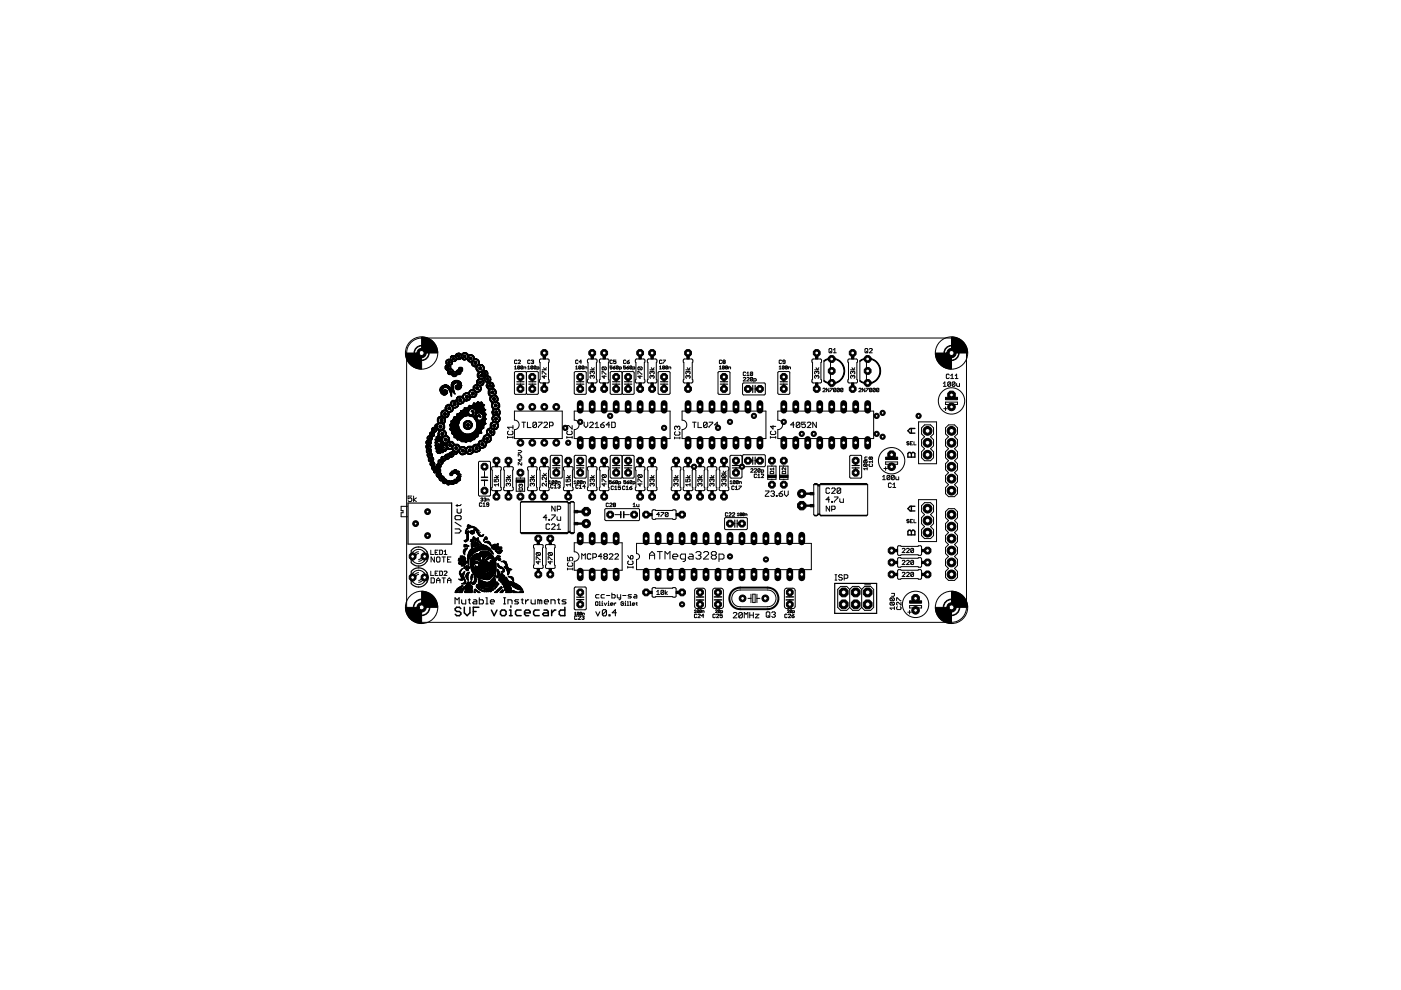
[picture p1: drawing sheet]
<svg xmlns="http://www.w3.org/2000/svg" width="297mm" height="210mm" viewBox="0 0 297 210" stroke-linecap="round" stroke-linejoin="round" font-family="sans-serif">
<g fill="#000" stroke="#000" stroke-width=".25">
<path d="M109.6 81.4h.7zM109.6 80.9h.7zM110.3 80.9h.8zM110.3 81.4h.8zM112.1 81.4h.8zM112.1 80.9h.8zM112.9 80.9h.7zM112.9 81.4h.7zM117.2 99.2h.7zM117.2 98.7h.7zM117.9 98.7h.8zM117.9 99.2h.8z"/>
<path d="M122.3 81.4h.7zM123 99.2h.8zM122.3 99.2h.7zM122.3 98.7h.7zM122.3 80.9h.7zM123 80.9h.8zM123 81.4h.8zM123 98.7h.8zM129.9 99.2h.7zM130.6 81.4h.8zM129.9 81.4h.7zM129.9 80.9h.7z"/>
<path d="M129.9 98.7h.7zM130.6 98.7h.8zM130.6 99.2h.8zM130.6 80.9h.8zM132.4 99.2h.8zM133.2 81.4h.7zM132.4 81.4h.8zM132.4 80.9h.8zM132.4 98.7h.8zM133.2 98.7h.7zM133.2 99.2h.7zM133.2 80.9h.7z"/>
<path d="M140.8 81.4h.8zM140 81.4h.8zM140 80.9h.8zM140.8 80.9h.8zM153.5 81.4h.8zM152.7 81.4h.8zM152.7 80.9h.8zM153.5 80.9h.8zM156 99.2h.8zM155.3 99.2h.7zM155.3 98.7h.7zM156 98.7h.8z"/>
<path d="M159.6 96.9v.8zM159.6 97.7v.7zM159.6 81.7v.8zM159.6 82.5v.7zM160.1 96.9v.8zM160.1 97.7v.7zM160.1 81.7v.8zM160.1 82.5v.7zM165.4 81.4h.8zM165.4 80.9h.8zM166.2 80.9h.7zM166.2 81.4h.7z"/>
<path d="M180.7 99.2h.7zM180.7 98.7h.7zM181.4 98.7h.8zM181.4 99.2h.8zM86.5 115.4h9.3zM86.5 106.7v8.7zM87.2 116.7v2.6zM95.8 106.7v8.7zM86.5 106.7h9.3zM155.8 111v.8zM155.8 110.3v.7zM156.3 111v.8z"/>
<path d="M156.3 110.3v.7zM87.2 121.2v2.5zM123 127.1h.8zM122.3 127.1h.7zM122.3 126.6h.7zM123 126.6h.8zM177 123.7v6.3zM177 130h8.9zM185.9 123.7v6.3zM177 123.7h8.9z"/>
</g>
<g fill="#000" stroke="#000" stroke-width=".23">
<path d="M96.5 113h.8zM96.5 109.6v.4zM96.5 110l.2 .2zM96.7 110.2h.9zM96.7 109.3l-.2 .3zM96.7 107.2h.9zM96.9 107.9v.7zM96.9 108.6l.2 .2zM96.9 107v.4zM97.1 108.8h.5zM97.8 112.6l-.5 .4zM96.5 112.1h.8z"/>
<path d="M97.6 110.2l.2-.2zM96.7 109.3h.9zM97.6 108.8l.2-.2zM97.8 107l-.2 .2zM97.3 112.1l.5 .5zM96.5 110.7l1.3 .9zM97.8 109.6v.4zM97.6 109.3l.2 .3zM97.8 107.9v.7z"/>
</g>
<g fill="none" stroke="#000" stroke-width=".21">
<path d="M109.3 78.8l-.2 .2M111.4 78.8l.2 .2 .3-.2M113.9 78.8l.2 .2M114.6 76.1l-.2 .3M116.2 76.1l.2 .3M122 78.8l-.2 .2M124 78.8l.3 .2M124.8 76.1l-.3 .3M126.3 76.1l.3 .3M127.3 76.1l-.2 .3M128.9 76.1l.2 .3M129.6 78.8l-.2 .2"/>
<path d="M131.7 78.8l.2 .2 .3-.2M134.2 78.8l.3 .2M135 76.1l-.3 .3M136.5 76.1l.2 .3M137.5 76.1l-.3 .3M139 76.1l.3 .3M139.8 78.8l-.3 .2M141.8 78.8l.3 .2M145.1 76.1l-.2 .3M146.6 76.1l.3 .3M152.5 78.8l-.3 .2M154.5 78.8l.3 .2"/>
<path d="M165.2 78.8l-.3 .2M167.2 78.8l.2 .2M172.4 76.1l-.3 .3M173.9 76.1l.3 .3M180 76.1l-.2 .3M181.5 76.1l.3 .3M101.7 97.8l-.2 .3M103.7 97.8l.3 .3M104.5 99l-.3 .2M106 99l.3 .2M107 99l-.2 .2M108.6 99l.2 .2"/>
<path d="M109.1 83.4l.2 .2M109.1 89.1a1.02 1.02 0 0 1 1 1 1.02 1.02 0 0 1-1 1M111.4 83.6l.2-.2 .3 .2M112.1 99l-.2 .2M113.6 99l.3 .2M114.1 83.4l-.2 .2M114.4 80.9l.2 .3M114.6 99l-.2 .2M116.2 99l.2 .2M116.4 80.9l-.2 .3M116.9 96.5l-.2 .3M119 96.5l.2 .3"/>
<path d="M119.7 99l-.2 .2M121.2 99l.3 .2M121.8 89.1a1.02 1.02 0 0 1 1 1 1.02 1.02 0 0 1-1 1M121.8 83.4l.2 .2M122 96.5l-.2 .3M124 96.5l.3 .3M124.3 83.4l-.3 .2M124.5 80.9l.3 .3M124.8 99l-.3 .2M126.3 99l.3 .2M126.6 80.9l-.3 .3M127.1 80.9l.2 .3"/>
<path d="M127.3 99l-.2 .2M128.9 99l.2 .2M129.1 80.9l-.2 .3M129.4 83.4l.2 .2M129.6 96.5l-.2 .3M131.7 83.6l.2-.2 .3 .2M131.7 96.5l.2 .3 .3-.3M134.2 96.5l.3 .3M134.5 83.4l-.3 .2M134.7 80.9l.3 .3M135 99l-.3 .2M136.5 99l.2 .2"/>
<path d="M136.7 80.9l-.2 .3M137.2 80.9l.3 .3M137.5 99l-.3 .2M139 99l.3 .2M139.3 80.9l-.3 .3M139.5 83.4l.3 .2M142.1 83.4l-.3 .2M142.6 99l-.3 .2M144.1 99l.3 .2M144.6 89.1a1.02 1.02 0 0 1 1 1 1.02 1.02 0 0 1-1 1M144.9 80.9l.2 .3M145.1 99l-.2 .2"/>
<path d="M146.6 99l.3 .2M146.9 80.9l-.3 .3M147.7 99l-.3 .2M149.2 99l.2 .2M150.2 99l-.3 .2M151.7 99l.3 .2M152.2 83.4l.3 .2M152.7 99l-.2 .2M154.3 99l.2 .2M154.8 83.4l-.3 .2M155 96.5l-.2 .3M157.1 96.5l.2 .3"/>
<path d="M157.4 98.7l.3 .3M157.4 83.5l.3 .2M157.7 96.4l-.3 .3M157.7 81.2l-.3 .2M162 96.4l.3 .3M162 81.2l.3 .2M162.3 98.7l-.3 .3M162.3 83.5l-.3 .2M164.9 83.4l.3 .2M164.9 89.1a1.02 1.02 0 0 1 1 1 1.02 1.02 0 0 1-1 1M167.4 83.4l-.2 .2M172.1 80.9l.3 .3"/>
<path d="M174.2 80.9l-.3 .3M179.8 80.9l.2 .3M180.4 96.5l-.3 .3M181.8 80.9l-.3 .3M182.4 96.5l.3 .3M87.5 118.9a1.54 1.54 0 0 0 2.5 0M88.8 117.4l-.4 .1-.3 .5M88.8 117l-.8 .3-.3 .7M89.4 118l-.3 .5-.3 .1M89.8 118l-.3 .7-.7 .3M89.9 117l.4 1-.4 1M90 117.1a1.53 1.53 0 0 0-2.2-.3 1.53 1.53 0 0 0-.2 2.2"/>
<path d="M101.5 104.9l.2 .3M104 104.9l-.3 .3M104.2 103.8l.3 .2M106.3 103.8l-.3 .2M106.8 103.8l.2 .2M108.8 103.8l-.2 .2M111.9 103.8l.2 .2M113.4 115.5l-.3 .2M113.9 103.8l-.3 .2M114.4 103.8l.2 .2M114.9 115.5l.2 .2M115.9 115.5l-.2 .2"/>
<path d="M116.4 103.8l-.2 .2M116.7 101.1l.2 .3M117.4 115.5l.3 .2M119.2 101.1l-.2 .3M119.5 103.8l.2 .2M121.5 103.8l-.3 .2M121.8 101.1l.2 .3M121.8 117a1.01 1.01 0 0 1 1 1 1.01 1.01 0 0 1-1 1M124.3 101.1l-.3 .3M124.5 103.8l.3 .2M126.6 103.8l-.3 .2M127.1 103.8l.2 .2"/>
<path d="M128.2 110.1l.3 .3M128.5 107.8l-.3 .3M129.1 103.8l-.2 .2M129.4 101.1l.2 .3M131.7 101.4l.2-.3 .3 .3M134.5 101.1l-.3 .3M134.7 103.8l.3 .2M135 117.4a.62 .62 0 0 1 .6 .6 .62 .62 0 0 1-.6 .6M135.3 107.8l.3 .3M135.6 110.1l-.3 .3M136.7 103.8l-.2 .2M137.2 103.8l.3 .2"/>
<path d="M138.3 109.9l.2 .2M138.5 108.1l-.2 .3M139.3 103.8l-.3 .2M142.3 103.8l.3 .2M143.1 108.1l.2 .3M143.3 109.9l-.2 .2M144.4 103.8l-.3 .2M144.9 103.8l.2 .2M146.9 103.8l-.3 .2M147.4 103.8l.3 .2M149.4 103.8l-.2 .2M149.9 103.8l.3 .2"/>
<path d="M152 103.8l-.3 .2M152.5 103.8l.2 .2M153.6 112l.3 .3M153.9 109.7l-.3 .3M154.5 103.8l-.2 .2M154.8 101.1l.2 .3M157.3 101.1l-.2 .3M158.2 109.7l.3 .3M158.5 112l-.3 .3M180.1 101.1l.3 .3M182.7 101.1l-.3 .3M190.3 117.5l.3 .3"/>
<path d="M190.6 115.7l-.3 .3M190.6 118.2l-.3 .3M195.1 115.7l.3 .3M195.1 118.2l.3 .3M195.4 117.5l-.3 .3M87.5 123.3a1.53 1.53 0 0 0 2.5 0M87.5 121.5a1.52 1.52 0 0 1 2.5 0M87.6 121.5l-.4 .9 .4 1M88.8 121.8l-.4 .1-.3 .5M88.8 121.4l-.8 .3-.3 .7M89.4 122.4l-.3 .6-.3 .1M89.8 122.4l-.3 .7-.7 .3"/>
<path d="M89.9 121.4l.4 1-.4 1M113.1 120.3l.3 .2M115.1 120.3l-.2 .2M115.7 120.3l.2 .2M117.7 120.3l-.3 .2M121.8 129l.2 .3M122 124.5l-.2 .2M124 124.5l.3 .2M124.3 129l-.3 .3M138.3 126.4l.2 .2M138.5 124.6l-.2 .2M143.1 124.6l.2 .2"/>
<path d="M143.3 126.4l-.2 .2M147.3 128.5l.1 .3 .4 .2M147.8 124.7l-.4 .2-.1 .3M149.1 124.7l.3 .1 .2 .4M149.6 128.5l-.2 .4-.3 .1M151.1 128.5l.1 .3 .4 .2M151.6 124.7l-.4 .2-.1 .3M152.9 124.7l.3 .1 .2 .4M153.4 128.5l-.2 .4-.3 .1M156.9 125.1a1.78 1.78 0 0 0-1.8 1.8 1.78 1.78 0 0 0 1.8 1.8M162.8 125.1a1.78 1.78 0 0 1 1.7 1.8 1.78 1.78 0 0 1-1.7 1.8M166.3 128.5l.1 .3 .4 .2"/>
<path d="M166.8 124.7l-.4 .2-.1 .3M168.1 124.7l.3 .1 .2 .4M168.6 128.5l-.2 .4-.3 .1M190.3 120l.3 .3M190.3 122.6l.3 .2M190.6 120.8l-.3 .2M195.1 120.8l.3 .2M195.4 120l-.3 .3M195.4 122.6l-.3 .2"/>
<circle cx="89.4" cy="74.8" r="3.4"/>
<circle cx="89.4" cy="74.8" r="1.61"/>
<circle cx="201.7" cy="74.8" r="3.4"/>
<circle cx="201.7" cy="74.8" r="1.61"/>
<circle cx="189" cy="97.7" r="2.79"/>
<circle cx="201.7" cy="85" r="2.79"/>
<circle cx="89.4" cy="128.8" r="3.4"/>
<circle cx="89.4" cy="128.8" r="1.76"/>
<circle cx="194.1" cy="128.1" r="2.79"/>
<circle cx="201.7" cy="128.8" r="3.4"/>
<circle cx="201.7" cy="128.8" r="1.76"/>
</g>
<g fill="#000" stroke="#000" stroke-width=".21">
<path d="M109.1 76.5v.5zM109.1 77l.1 .1zM109.1 77.8l.2-.2zM109.1 78.2h.4zM109.1 76.5l.1-.2zM109.2 77.1h.3zM109.3 77.6v.6zM109.3 78.8h2.1zM109.2 76.3h.3zM109.6 77l-.1 .1zM109.5 76.3l.1 .2zM109.7 77.7v.4z"/>
<path d="M109.7 77.7l.2-.1zM109.7 78.1l.5-.4zM109.9 77.1l.4-.5zM109.9 77.6h.2zM109.7 78.1l.2 .1zM110 76.3l-.1 .2zM110.1 77.6l.1 .1zM109.9 78.2h.2zM110.2 77.7v.4zM110.2 78.1l-.1 .1zM110 76.3h.2zM109.9 77.1h.4z"/>
<path d="M110.3 76.5v.1zM110.2 76.3l.1 .2zM110.4 77.7v.4zM110.5 77.6l-.1 .1zM110.4 78.1l.4-.4zM110.5 77.6h.2zM110.4 78.1l.1 .1zM110.7 77.6l.1 .1zM110.5 78.2h.2zM110.8 77.7v.4zM110.8 78.1l-.1 .1zM111.1 77.8v.4z"/>
<path d="M111.1 77.8h.3zM111.4 77.8l.1 .1zM111.5 77.9v.3zM111.6 79v4.4zM111.9 78.8h2zM111.9 76.5v.5zM111.9 77l.1 .1zM111.9 77.8l.2-.2zM111.9 78.2h.4zM112 76.3l-.1 .2zM112 77.1h.3zM112.1 77.6v.6z"/>
<path d="M112 76.3h.3zM112.3 77.1l.1-.1zM112.3 76.3l.1 .2zM112.5 77.7v.4zM112.5 77.7l.1-.1zM112.5 78.1l.5-.4zM112.8 76.3l-.2 .2zM112.6 77.6h.3zM112.5 78.1l.1 .1zM112.8 76.3h.2zM112.6 77l.2 .1zM112.9 77.6l.1 .1z"/>
<path d="M112.6 78.2h.3zM113 77.7v.4zM113 78.1l-.1 .1zM113 76.3l.1 .2zM112.9 76.7h.1zM113 76.7l.1 .2zM112.8 77.1h.2zM113.1 76.5v.1zM113 76.7l.1-.1zM113.1 77l-.1 .1zM113.2 77.7v.4zM113.2 77.7l.1-.1z"/>
<path d="M113.2 78.1l.4-.4zM113.3 77.6h.2zM113.2 78.1l.1 .1zM113.5 77.6l.1 .1zM113.3 78.2h.2zM113.6 77.7v.4zM113.6 78.1l-.1 .1zM113.9 77.8v.6zM113.9 77.8h.3zM114.1 79v4.4zM114.2 77.8l.1 .1zM113.9 78.2h.3z"/>
<path d="M114.3 77.9v.2zM114.3 78.1l-.1 .1zM114.4 76.4v.4zM114.4 76.8l.1 .1zM114.5 76.9v3.5zM115 79.8l.4 .4zM115 78.7v.6zM115 78.7h.1zM115.1 78.7l.6 .6zM115.3 78l.2 .4zM115.7 79.3h.1zM115 79.8h.8z"/>
<path d="M115 78.4h.8zM115.8 78l-.3 .4zM114.6 76.1h1.6zM116.3 76.9l.1-.1zM116.3 76.9v3.5zM116.4 76.4v.4zM122 78.8h2zM122 76.5v.5zM122 77l.2 .1zM122 77.8l.3-.2zM122 78.2h.5zM122.2 76.3l-.2 .2z"/>
<path d="M122.2 77.1h.2zM122.3 77.6v.6zM122.2 76.3h.2zM122.5 77l-.1 .1zM122.4 76.3l.1 .2zM122.7 77.7v.4zM122.7 77.7l.1-.1zM122.7 78.1l.4-.4zM122.8 76.7h.5zM122.8 77.6h.2zM122.7 78.1l.1 .1zM123 77.6l.1 .1z"/>
<path d="M122.8 78.2h.2zM123.1 77.7v.4zM123 78.2l.1-.1zM123.2 76.3v.8zM123.2 76.3l-.4 .4zM123.4 77.7v.4zM123.4 77.7l.1-.1zM123.4 78.1l.4-.4zM123.5 77.6h.2zM123.4 78.1l.1 .1zM123.7 77.6l.1 .1zM123.5 78.2h.2z"/>
<path d="M123.8 77.7v.4zM123.8 78.1l-.1 .1zM124 77.8v.4zM124 77.8h.3zM124.3 79v4.4zM124.3 77.8l.1 .1zM124.4 77.9v.3zM124.5 76.4v.4zM124.5 76.8l.2 .1zM124.7 76.9v3.5zM125.1 79.8l.2-.2zM125.1 78.9v.3z"/>
<path d="M125.1 78.9l.2-.2zM125.3 79.6h.1zM125.1 79.2l.2 .1zM125.3 78.7h.1zM125.4 79.6l.2 .2zM125.4 78.7l.2 .2zM125.6 79.8v.1zM125.6 79.8l.1-.2zM125.6 78.9v.1zM125.6 78.9l.1-.2zM125.7 79.6h.2zM125.7 78.7h.2z"/>
<path d="M125.4 78l.3 .4zM125.9 79.6l.1 .2zM125.9 78.7l.1 .2zM126 79.8v.3zM126 78.9v.3zM126 79.2l-.1 .1zM125.1 78.4h.9zM126 78l-.3 .4zM124.8 76.1h1.5zM126.4 76.9l.2-.1zM126.4 76.9v3.5zM126.6 76.4v.4z"/>
<path d="M127.1 76.4v.4zM127.1 76.8l.1 .1zM127.3 76.1h1.6zM127.7 79.8l.4 .4zM127.7 78.7v.6zM127.7 78.7h.1zM127.7 78v.3zM127.7 78l.1-.2zM127.8 78.7l.6 .6zM127.7 78.3l.1 .1zM127.8 77.8h.6zM128.4 79.3h.1z"/>
<path d="M127.8 78.4h.6zM128.4 77.8l.1 .2zM127.8 77.8l.6 .6zM127.7 79.8h.8zM128.5 78v.3zM128.4 78.4l.1-.1zM129 76.9l.1-.1zM129.1 76.4v.4zM129.3 76.5v.5zM129.3 77l.2 .1zM129.3 77.6v.3zM129.3 77.9l.3-.1z"/>
<path d="M129.3 78.1l.2 .1zM129.5 76.3l-.2 .2zM129.5 77.1h.2zM129.7 77.8l.1 .1zM129.5 78.2h.2zM129.5 76.3h.2zM129.7 77.1l.1-.1zM129.3 77.6h.5zM129.8 77.9v.2zM129.8 78.1l-.1 .1zM129.7 76.3l.1 .2zM130 77.9v.2z"/>
<path d="M130 78.1l.1 .1zM130.1 76.3v.4zM130.1 76.7l.2-.1zM130.1 78.2h.2zM130.1 77l.1 .1zM130.2 77.7l-.2 .2zM130.4 78.1l-.1 .1zM130 77.9h.3zM130.3 76.6h.2zM130.2 77.7l.2-.1zM130.3 77.9l.1 .1zM130.5 76.6l.1 .1z"/>
<path d="M130.2 77.1h.3zM130.1 76.3h.5zM130.6 76.7v.3zM130.6 77l-.1 .1zM130.7 77.7v.4zM130.7 77.7l.1-.1zM130.7 78.1l.4-.4zM130.8 77.6h.2zM130.7 78.1l.1 .1zM131 77.6l.1 .1zM130.8 78.2h.2zM131.1 77.7v.4z"/>
<path d="M131.1 78.1l-.1 .1zM131.3 77.8v.6zM131.3 77.8h.3zM131.6 77.8l.1 .1zM131.3 78.2h.3zM129.6 78.8h2.1zM131.7 77.9v.2zM131.7 78.1l-.1 .1zM131.9 79v4.4zM132.2 76.5v.5zM132.2 77l.1 .1zM132.2 77.6v.3z"/>
<path d="M132.2 77.9l.2-.1zM132.2 78.1l.1 .1zM132.3 76.3l-.1 .2zM132.3 77.1h.3zM132.5 77.8l.1 .1zM132.3 78.2h.2zM132.3 76.3h.3zM132.6 77.1l.1-.1zM132.2 77.6h.4zM132.6 77.9v.2zM132.6 78.1l-.1 .1zM132.6 76.3l.1 .2z"/>
<path d="M132.9 77.9v.2zM132.9 78.1l.1 .1zM132.9 76.7v.3zM132.9 77l.2 .1zM133 78.2h.2zM133.1 77.1h.2zM133.1 77.7l-.2 .2zM133.3 78.1l-.1 .1zM132.9 77.9h.3zM133.2 76.5l-.3 .2zM133.1 77.7l.2-.1zM133.2 77.9l.1 .1z"/>
<path d="M133.4 77l-.1 .1zM132.9 76.7h.4zM133.2 76.5l.2-.2zM133.3 76.7l.1 .2zM133.5 77.7v.4zM133.5 77.7l.1-.1zM133.5 78.1l.4-.4zM133.6 77.6h.2zM133.5 78.1l.1 .1zM133.8 77.6l.1 .1zM133.6 78.2h.2zM133.9 77.7v.4z"/>
<path d="M133.9 78.1l-.1 .1zM134.2 77.8v.6zM134.2 77.8h.3zM132.2 78.8h2zM134.5 79v4.4zM134.5 77.8l.1 .1zM134.2 78.2h.3zM134.6 77.9v.2zM134.6 78.1l-.1 .1zM134.7 76.4v.4zM134.7 76.8l.1 .1zM135 76.1h1.5z"/>
<path d="M135.3 79.8l.4 .4zM135.3 78.7v.6zM135.3 78.7h.1zM135.3 78v.3zM135.3 78l.1-.2zM135.4 78.7l.6 .6zM135.3 78.3l.1 .1zM135.4 77.8h.6zM136 79.3h.1zM135.4 78.4h.6zM136 77.8l.1 .2zM135.4 77.8l.6 .6z"/>
<path d="M135.3 79.8h.8zM136.1 78v.3zM136.1 78.3l-.1 .1zM136.6 76.9l.1-.1zM136.7 76.4v.4zM137.2 76.4v.4zM137.2 76.8l.2 .1zM137.5 76.1h1.5zM137.8 79.8l.1-.2zM137.8 78.9v.3zM137.8 78.9l.1-.2zM137.9 79.6h.2z"/>
<path d="M137.8 79.2l.1 .1zM137.9 78.7h.2zM138.1 79.6l.1 .2zM138.1 78.7l.1 .2zM138.2 79.8v.1zM138.2 79.8l.2-.2zM138.2 78.9v.1zM138.2 78.9l.2-.2zM138.4 79.6h.1zM138.4 78.7h.1zM138.1 78l.3 .4zM138.5 79.6l.2 .2z"/>
<path d="M138.5 78.7l.2 .2zM138.7 79.8v.3zM138.7 78.9v.3zM138.7 79.2l-.2 .1zM137.8 78.4h.9zM138.7 78l-.3 .4zM139.1 76.9l.2-.1zM139.3 76.4v.4zM139.8 76.5v.5zM139.8 77l.2 .1zM140 77.6l-.2 .2zM139.8 78.2h.5z"/>
<path d="M140 76.3l-.2 .2zM140 77.1h.2zM140 77.6v.6zM140 76.3h.2zM140.2 77.1l.1-.1zM140.2 76.3l.1 .2zM140.5 77.7v.4zM140.5 77.7l.1-.1zM140.9 77.7l-.4 .4zM140.6 76.3h.5zM140.6 77v.1zM140.6 77.6h.2z"/>
<path d="M140.5 78.1l.1 .1zM140.8 77.6l.1 .1zM140.6 78.2h.2zM140.9 77.7v.4zM140.9 78.1l-.1 .1zM141.1 76.3v.2zM141.1 76.5l-.5 .5zM141.1 77.7v.4zM141.1 77.7l.1-.1zM141.1 78.1l.5-.4zM141.2 77.6h.3zM141.1 78.1l.1 .1z"/>
<path d="M141.5 77.6l.1 .1zM141.2 78.2h.3zM141.6 77.7v.4zM141.6 78.1l-.1 .1zM141.8 77.8v.4zM141.8 77.8h.3zM139.8 78.8h2zM142.1 79v4.4zM142.1 77.8l.1 .1zM142.2 77.9v.3zM144.9 76.4v.4zM144.9 76.8l.1 .1z"/>
<path d="M145.1 76.1h1.5zM145.4 79.8l.2-.2zM145.4 78.9v.3zM145.4 78.9l.2-.2zM145.6 79.6h.1zM145.4 79.2l.2 .1zM145.6 78.7h.1zM145.7 79.6l.2 .2zM145.7 78.7l.2 .2zM145.9 79.8v.1zM145.9 79.8l.1-.2zM145.9 78.9v.1z"/>
<path d="M145.9 78.9l.1-.2zM146 79.6h.2zM146 78.7h.2zM145.7 78l.3 .4zM146.2 79.6l.1 .2zM146.2 78.7l.1 .2zM146.3 79.8v.3zM146.3 78.9v.3zM146.3 79.2l-.1 .1zM145.4 78.4h.9zM146.3 78l-.3 .4zM146.8 76.9l.1-.1z"/>
<path d="M146.9 76.4v.4zM152.5 76.5v.5zM152.5 77l.1 .1zM152.7 77.6l-.2 .2zM152.5 78.2h.5zM152.6 76.3l-.1 .2zM152.6 77.1h.3zM152.7 77.6v.6zM152.6 76.3h.3zM152.9 77.1l.1-.1zM152.9 76.3l.1 .2zM153.2 77.7v.4z"/>
<path d="M153.2 77.7l.1-.1zM153.6 77.7l-.4 .4zM153.3 76.5l.1-.2zM153.3 76.9l.1-.2zM153.3 76.5v.1zM153.3 77.6h.2zM153.2 78.1l.1 .1zM153.4 76.3h.2zM153.3 77l.1 .1zM153.3 76.6l.1 .1zM153.4 76.7h.2zM153.5 77.6l.1 .1z"/>
<path d="M153.3 78.2h.2zM153.6 77.7v.4zM153.6 78.1l-.1 .1zM153.6 76.3l.2 .2zM153.6 76.7l.2 .2zM153.4 77.1h.2zM153.8 76.5v.1zM153.8 76.6l-.2 .1zM153.8 77l-.2 .1zM153.8 77.7v.4zM153.8 77.7l.1-.1zM154.2 77.7l-.4 .4z"/>
<path d="M153.9 77.6h.2zM153.8 78.1l.1 .1zM154.1 77.6l.1 .1zM153.9 78.2h.2zM154.2 77.7v.4zM154.2 78.1l-.1 .1zM154.5 77.8v.4zM154.5 77.8h.3zM152.5 78.8h2zM154.8 79v4.4zM154.8 77.8l.1 .1zM154.9 77.9v.3z"/>
<path d="M157.6 79v.5zM157.6 79.5l.1 .1zM157.7 78.9l-.1 .1zM157.7 79.6h.3zM157.7 78.9h.3zM158 79.6l.1-.1zM158 78.9l.1 .1zM158.6 78.9l-.3 .2zM158.3 79.6h.5zM158.6 78.9v.7zM159.1 79v.5zM159.1 79l.1-.1z"/>
<path d="M159.1 79.5l.5-.5zM159.2 78.9h.3zM159.1 79.5l.1 .1zM159.5 78.9l.1 .1zM159.2 79.6h.3zM159.6 79v.5zM159.6 79.5l-.1 .1zM165.2 78.8h2zM165.2 76.5v.5zM165.2 77l.1 .1zM165.2 77.8l.2-.2zM165.2 78.2h.4z"/>
<path d="M165.3 76.3l-.1 .2zM165.3 77.1h.3zM165.4 77.6v.6zM165.3 76.3h.3zM165.7 77l-.1 .1zM165.6 76.3l.1 .2zM165.9 77.7v.4zM165.9 77.7l.1-.1zM166.3 77.7l-.4 .4zM166 77l.1 .1zM166 76.5v.1zM166 76.6l.1 .1z"/>
<path d="M166 77.6h.2zM165.9 78.1l.1 .1zM166.1 77.1h.2zM166.1 76.3l-.1 .2zM166.1 76.7h.4zM166.2 77.6l.1 .1zM166 78.2h.2zM166.3 77.7v.4zM166.3 78.1l-.1 .1zM166.3 77.1l.2-.1zM166.1 76.3h.2zM166.5 76.5v.5z"/>
<path d="M166.3 76.3l.2 .2zM166.5 77.7v.4zM166.5 77.7l.1-.1zM166.9 77.7l-.4 .4zM166.6 77.6h.2zM166.5 78.1l.1 .1zM166.8 77.6l.1 .1zM166.6 78.2h.2zM166.9 77.7v.4zM166.9 78.1l-.1 .1zM167.2 77.8v.4zM167.2 77.8h.3z"/>
<path d="M167.4 79v4.4zM167.5 77.8l.1 .1zM167.6 77.9v.3zM172.1 76.4v.4zM172.1 76.8l.2 .1zM172.3 76.9v3.5zM172.7 79.8l.2-.2zM172.7 78.9v.3zM172.7 78.9l.2-.2zM172.9 79.6h.1zM172.7 79.2l.2 .1zM172.9 78.7h.1z"/>
<path d="M173 79.6l.2 .2zM173 78.7l.2 .2zM173.2 79.8v.1zM173.3 79.6l-.1 .2zM173.2 78.9v.1zM173.3 78.7l-.1 .2zM173.3 79.6h.2zM173.3 78.7h.2zM173 78l.3 .4zM173.5 79.6l.1 .2zM173.5 78.7l.1 .2zM173.6 79.8v.3z"/>
<path d="M173.6 78.9v.3zM173.6 79.2l-.1 .1zM172.7 78.4h.9zM173.6 78l-.3 .4zM172.4 76.1h1.5zM174.1 76.9l.1-.1zM174.1 76.9v3.5zM174.2 76.4v.4zM174.7 76.6v4.2zM175.8 74v.7zM175.8 74l.1-.1zM175.9 73.9h.3z"/>
<path d="M175.8 74.7l.1 .1zM176.1 74.5l.3 .3zM176.1 76v.4zM176.1 78.4v.6zM176.1 76.4v2zM176.1 79v1.9zM176.2 73.9l.2 .1zM175.9 74.8h.3zM176.4 74v.7zM176.4 74.7l-.2 .1zM176.7 74.2l.3-.3zM176.7 74.8h.6z"/>
<path d="M177 73.9v.9zM179.8 76.4v.4zM179.8 76.8l.1 .1zM179.9 76.9v3.5zM180.3 79.8l.2-.2zM180.3 78.9v.3zM180.3 78.9l.2-.2zM180.5 79.6h.1zM180.3 79.2l.2 .1zM180.5 78.7h.1zM180.6 79.6l.2 .2zM180.6 78.7l.2 .2z"/>
<path d="M180.8 79.8v.1zM180.9 79.6l-.1 .2zM180.8 78.9v.1zM180.9 78.7l-.1 .2zM180.9 79.6h.2zM180.9 78.7h.2zM180.6 78l.3 .4zM181.1 79.6l.1 .2zM181.1 78.7l.1 .2zM181.2 79.8v.3zM181.2 78.9v.3zM181.2 79.2l-.1 .1z"/>
<path d="M180.3 78.4h.9zM181.2 78l-.3 .4zM180 76.1h1.5zM181.7 76.9l.1-.1zM181.7 76.9v3.5zM181.8 76.4v.4zM182.3 76.6v4.2zM183.4 74v.7zM183.4 74l.1-.1zM183.5 73.9h.3zM183.4 74.7l.1 .1zM183.7 74.5l.3 .3z"/>
<path d="M183.7 76v.4zM183.7 78.4v.6zM183.7 76.4v2zM183.7 79v1.9zM183.8 73.9l.2 .1zM183.5 74.8h.3zM184 74v.7zM184 74.7l-.2 .1zM184.3 74.8l.6-.6zM184.5 73.9l-.2 .1zM184.5 73.9h.3zM184.3 74.8h.6z"/>
<path d="M184.9 74v.2zM184.8 73.9l.1 .1zM200.6 79.5v.6zM200.8 79.3l-.2 .2zM200.8 79.3h.3zM201.1 79.3l.2 .2zM201.6 79.7l.3-.4zM201.9 79.3v1zM202.8 79.3l-.3 .4zM202.8 79.3v1zM101.5 98.1v6.8zM101.7 97.8h2z"/>
<path d="M104.2 99.2v.4zM104.2 99.6l.2 .1zM104.5 99h1.5zM106.2 99.7l.1-.1zM106.3 99.2v.4zM106.8 99.2v.4zM106.8 99.6l.1 .1zM106.9 99.7v3.6zM107.6 92.5v.4zM107.6 91.6v.4zM107.6 92l.2 .2zM107.6 90.6h1.2z"/>
<path d="M107.8 91.4l-.2 .2zM107.8 92.2h.8zM107.6 90.6l.4 .4zM107 99h1.6zM108.6 92.2l.2-.2zM108.7 99.7l.1-.1zM108.7 99.7v3.6zM108.8 92.5v.4zM107.6 92.7h1.2zM108.8 91.6v.4zM108.6 91.4l.2 .2zM108.8 90.2v.8z"/>
<path d="M108.8 99.2v.4zM109.1 79v4.4zM109.1 93h10.1zM109.1 87.2v1.9zM109.1 91.1v1.9zM109.3 83.6h2.1zM109.9 98.1v.5zM109.9 98.1h.1zM109.9 97.5l.3 .4zM109.9 96.2v.5zM109.9 96.2h.1zM109.9 96h.5z"/>
<path d="M110 98.1l.5 .5zM110 96.2l.5 .5zM110.2 97.4v.5zM110.3 80.8v.1zM110.3 81.4v.2zM110.3 80.4v.4zM110.3 81.6v.4zM110.4 96l.2-.3zM109.9 95.5h.5zM110.5 98.6h.1zM110.5 97v.1zM110.5 97h.1z"/>
<path d="M110.5 96.7h.1zM110.6 98.1v.5zM109.9 97.5h.7zM110.5 97.1h.1zM110.6 97v.1zM110.4 95.5l.2 .2zM110.7 89.5h.7zM111 89.5v1.2zM111.8 89.5v1.2zM111.8 90.7h.8zM111.9 83.6h2zM111.9 99.2v.4z"/>
<path d="M111.9 99.6l.1 .1zM112 99.7v3.6zM112.9 80.8v.1zM112.9 81.4v.2zM112.9 80.4v.4zM112.9 81.6v.4zM113 89.7v.8zM113 89.7l.2-.2zM113 90.5l.7-.8zM113.2 89.5h.4zM113 90.5l.2 .2zM113.6 89.5l.1 .2z"/>
<path d="M113.2 90.7h.4zM112.1 99h1.5zM113.7 99.7l.2-.1zM113.7 99.7v3.6zM113.7 89.7v.8zM113.7 90.5l-.1 .2zM113.9 99.2v.4zM114.2 89.5h.7zM114.2 90.5v.2zM114.4 80.6v.3zM114.4 99.2v.4zM114.5 80.4l-.1 .2z"/>
<path d="M114.4 99.6l.1 .1zM114.6 99h1.6zM114.9 89.5v.2zM114.9 89.7l-.7 .8zM115.3 90.7l.8-.8zM115.4 79.6v.6zM115.5 89.5l-.2 .2zM115.5 89.5h.4zM115.3 90.7h.8zM116.1 89.7v.2zM115.9 89.5l.2 .2zM114.6 81.2h1.6z"/>
<path d="M116.3 80.4l.1 .2zM116.3 99.7l.1-.1zM116.4 80.6v.3zM116.4 99.2v.4zM116.5 89.5v1.2zM116.5 89.5h.6zM116.9 96.5h2.1zM117.1 89.5l.2 .2zM116.5 90.3h.6zM117.3 89.7v.4zM117.3 90.1l-.2 .2zM117.9 98.6v.1z"/>
<path d="M117.9 99.2v.1zM117.9 98.2v.4zM117.9 99.3v.4zM109.1 87.2h10.1zM119.2 87.2v5.8zM119.2 96.8v4.3zM119.5 99.2v.4zM119.5 99.6l.1 .1zM119.6 99.7v3.6zM120.2 92.5v.4zM120.2 91.6v.3zM120.2 91.9l.2 .2z"/>
<path d="M120.2 90.4v.4zM120.2 90.8l.2 .2zM120.4 91.4l-.2 .2zM120.4 92.1h.7zM120.2 90.4l.2-.2zM120.4 90.2h.2zM121.1 92.1l.2-.2zM119.7 99h1.5zM121.3 92.5v.4zM120.2 92.7h1.1zM121.3 91.6v.3zM121.1 91.4l.2 .2z"/>
<path d="M121.3 90.2v.8zM120.6 90.2l.7 .8zM121.4 99.7l.1-.1zM121.4 99.7v3.6zM121.5 99.2v.4zM121.8 93h20.3zM121.8 87.2v1.9zM121.8 91.1v1.9zM121.8 79v4.4zM122 83.6h2zM123 99.2v.1zM123 98.6v.1z"/>
<path d="M123 80.8v.1zM123 81.4v.2zM123 99.3v.4zM123 98.2v.4zM123 80.4v.4zM123 81.6v.4zM123.8 89.5v.8zM123.8 90.3l.4 .4zM122 96.5h2zM124.6 90.3l-.4 .4zM124.3 96.8v4.3zM124.5 80.6v.3z"/>
<path d="M124.5 99.2v.4zM124.6 89.5v.8zM124.7 80.4l-.2 .2zM124.5 99.6l.2 .1zM124.7 99.7v3.6zM125 90.7l.8-.8zM125.1 79.8v.3zM125.2 89.5l-.2 .2zM125.1 80.1l.2 .1zM125.2 89.5h.4zM125 90.7h.8zM125.8 89.7v.2z"/>
<path d="M125.6 89.5l.2 .2zM126 80.1l-.1 .1zM126.2 89.9l.4-.4zM126.2 90.7h.8zM124.8 81.2h1.5zM124.8 99h1.5zM126.4 80.4l.2 .2zM126.4 99.7l.2-.1zM126.4 99.7v3.6zM126.6 80.6v.3zM126.6 99.2v.4zM126.6 89.5v1.2z"/>
<path d="M127.1 80.6v.3zM127.1 99.2v.4zM127.2 80.4l-.1 .2zM127.2 76.9v3.5zM127.1 99.6l.1 .1zM127.2 99.7v3.6zM127.3 81.2h1.6zM127.4 90.1v.4zM127.4 90.5l.2 .2zM127.6 90.7h.3zM127.7 89.7l-.3 .4zM127.9 90.7l.2-.2z"/>
<path d="M127.4 90.1h.5zM128.1 79.6v.6zM127.7 89.7l.4-.2zM128.1 90.3v.2zM127.9 90.1l.2 .2zM128.5 90.1h.8zM127.3 99h1.6zM129 80.4l.1 .2zM129 76.9v3.5zM129 99.7l.1-.1zM129 99.7v3.6zM129.1 89.5v1.2z"/>
<path d="M129.1 89.5l-.6 .6zM129.1 80.6v.3zM129.1 99.2v.4zM129.4 79v4.4zM129.6 96.5h2.1zM129.7 89.5v1.2zM129.7 90.7h.6zM130.3 90.7l.2-.2zM129.7 89.5h.6zM130.5 89.7v.8zM130.3 89.5l.2 .2zM130.6 81.4v.2z"/>
<path d="M130.6 80.8v.1zM130.6 98.6v.1zM130.6 99.2v.1zM130.6 81.6v.4zM130.6 80.4v.4zM130.6 98.2v.4zM130.6 99.3v.4zM129.6 83.6h2.1zM131.9 96.8v4.3zM132.2 96.5h2zM133.2 81.4v.2zM133.2 80.8v.1z"/>
<path d="M133.2 98.6v.1zM133.2 99.2v.1zM133.2 81.6v.4zM133.2 80.4v.4zM133.2 98.2v.4zM133.2 99.3v.4zM132.2 83.6h2zM134.5 96.8v4.3zM134.7 80.6v.3zM134.7 99.2v.4zM134.8 80.4l-.1 .2zM134.8 76.9v3.5z"/>
<path d="M134.7 99.6l.1 .1zM134.8 99.7v3.6zM135 81.2h1.5zM135.7 79.6v.6zM135 99h1.5zM136.6 80.4l.1 .2zM136.6 76.9v3.5zM136.6 99.7l.1-.1zM136.6 99.7v3.6zM136.7 80.6v.3zM136.7 99.2v.4zM137.2 99.2v.4z"/>
<path d="M137.2 80.6v.3zM137.2 99.6l.2 .1zM137.4 99.7v3.6zM137.4 80.4l-.2 .2zM137.4 76.9v3.5zM137.5 81.2h1.5zM137.8 79.8v.3zM137.8 80.1l.1 .1zM138.5 80.2l.2-.1zM137.5 99h1.5zM139.1 99.7l.2-.1zM139.1 99.7v3.6z"/>
<path d="M139.1 80.4l.2 .2zM139.1 76.9v3.5zM139.3 99.2v.4zM139.3 80.6v.3zM139.5 79v4.4zM140.8 81.4v.2zM140.8 80.8v.1zM140.8 81.6v.4zM140.8 80.4v.4zM139.8 83.6h2zM121.8 87.2h20.3zM142.1 87.2v5.8z"/>
<path d="M142.3 99.2v.4zM142.3 99.6l.2 .1zM142.6 99h1.5zM143 92.7v.3zM143 91.7v.4zM143 92.1l.2 .2zM143 90.5v.4zM143 90.5l.2-.1zM143.2 91.5l-.2 .2zM143.2 92.3h.8zM143 90.9l.2 .2zM143.2 90.4h.2z"/>
<path d="M143.4 90.4l.2 .1zM143.6 90.5v.2zM143.6 90.5l.2-.1zM143.8 90.4h.2zM144 92.3l.1-.2zM144 90.4l.1 .1zM144.1 92.7v.3zM143 92.9h1.1zM144.1 91.7v.4zM144 91.5l.1 .2zM144.1 90.5v.4zM144.1 90.9l-.1 .2z"/>
<path d="M144.2 99.7l.2-.1zM144.4 99.2v.4zM144.6 93h17.8zM144.6 87.2v1.9zM144.6 91.1v1.9zM144.9 99.2v.4zM144.9 80.6v.3zM144.9 99.6l.1 .1zM145 80.4l-.1 .2zM145 76.9v3.5zM145.1 99h1.5zM145.1 81.2h1.5z"/>
<path d="M145.4 79.8v.3zM145.4 80.1l.2 .1zM146.2 80.2l.1-.1zM146.8 99.7l.1-.1zM146.8 80.4l.1 .2zM146.8 76.9v3.5zM146.8 89.5h.8zM146.9 99.2v.4zM146.9 80.6v.3zM147.2 89.5v1.2zM147.4 99.2v.4zM147.4 99.6l.1 .1z"/>
<path d="M147.5 99.7v3.6zM148 89.5v1.2zM148 90.7h.8zM149.2 89.7v.8zM149.2 89.7l.2-.2zM149.2 90.5l.7-.8zM147.7 99h1.5zM149.3 99.7l.1-.1zM149.3 99.7v3.6zM149.4 89.5h.3zM149.2 90.5l.2 .2zM149.4 99.2v.4z"/>
<path d="M149.7 89.5l.2 .2zM149.4 90.7h.3zM149.9 89.7v.8zM149.9 90.5l-.2 .2zM149.9 99.2v.4zM149.9 99.6l.2 .1zM150.2 99h1.5zM150.3 89.5h.8zM150.3 90.5v.2zM151.1 89.5v.2zM150.3 90.5l.8-.8zM151.5 90.1h.8z"/>
<path d="M151.8 99.7l.2-.1zM152 99.2v.4zM152.1 89.5v1.2zM152.1 89.5l-.6 .6zM152.2 79v4.4zM152.5 99.2v.4zM152.5 99.6l.1 .1zM152.6 99.7v3.6zM153.5 81.4v.2zM153.5 80.8v.1zM153.5 81.6v.4zM153.5 80.4v.4z"/>
<path d="M153.9 99.9l-.3 .4zM152.7 99h1.6zM154.4 99.7l.1-.1zM154.4 99.7v3.6zM154.5 99.2v.4zM152.5 83.6h2zM156 99.2v.1zM156 98.6v.1zM156 99.3v.4zM156 98.2v.4zM155 96.5h2.1zM157.3 96.8v4.3z"/>
<path d="M157.4 96.7v2zM157.4 81.4v2.1zM157.6 80.8l.5-.5zM157.7 96.4h4.3zM157.7 81.2h4.3zM157.7 80l-.1 .2zM157.7 80h.3zM157.6 80.8h.5zM158.1 80.2v.1zM158 80l.1 .2zM158.3 80.8l.5-.5zM158.5 80l-.2 .2z"/>
<path d="M158.5 80h.2zM158.3 80.8h.5zM158.8 80.2v.1zM158.7 80l.1 .2zM159.1 80.2v.4zM159.1 80.2l.1-.2zM159.1 80.6l.5-.4zM159.2 80h.3zM159.1 80.6l.1 .2zM159.2 99.5l.1-.1zM159.1 97.7h.4zM159.1 82.5h.4z"/>
<path d="M159.5 80l.1 .2zM159.2 80.8h.3zM159.3 99.4h.2zM159.6 80.2v.4zM159.6 80.6l-.1 .2zM159.5 97.7h.1zM159.5 82.5h.1zM159.7 99.5v.1zM159.5 99.4l.2 .1zM159.8 80.3v.7zM159.8 80.3h.4zM160 99.4l-.1 .1z"/>
<path d="M160.2 80.3l.1 .1zM159.8 80.8h.4zM160.1 97.7h.1zM160.1 82.5h.1zM160 99.4h.3zM160.3 80.4v.2zM160.3 80.6l-.1 .2zM160.4 99.5v.1zM160.3 99.4l.1 .1zM160.2 97.7h.4zM160.2 82.5h.4zM160.7 99.5v.5z"/>
<path d="M160.8 99.4l-.1 .1zM160.7 100l.5-.5zM160.8 99.4h.2zM161 99.4l.2 .1zM161.2 99.5v.5zM161.2 100l-.2 .1zM161.4 99.6h.4zM161.8 99.6l.1 .1zM161.9 99.7v.3zM161.9 100l-.1 .1zM157.7 99h4.3zM157.7 83.7h4.3z"/>
<path d="M162.3 96.7v2zM162.3 81.4v2.1zM144.6 87.2h17.8zM162.4 87.2v5.8zM162.8 98.8v2.8zM163.3 99.4h.7zM163.3 92.5v.4zM163.3 91.6v.3zM163.3 91.9l.2 .2zM163.3 90.4l.6 .6zM163.4 99.9l-.1 .2zM163.5 91.4l-.2 .2z"/>
<path d="M163.5 92.1h.8zM163.3 99.4l.3 .3zM163.7 98.7v.1zM162.8 98.8h.9zM163.9 90.2v.8zM163.4 99.9h.5zM164 99.2v.5zM164.3 92.1l.2-.2zM164.5 92.5v.4zM163.3 92.7h1.2zM164.5 91.6v.3zM164.3 91.4l.2 .2z"/>
<path d="M163.3 90.4h1.2zM163.7 98.8h.8zM164.9 79v4.4zM164.9 93h20.3zM164.9 87.2v1.9zM164.9 91.1v1.9zM165.2 83.6h2zM165.3 98.8v2.8zM165.8 99.3v.2zM165.8 99.5l.2 .2zM166 99.9l-.2 .2zM165.8 99.3l.2-.1z"/>
<path d="M166 99.2h.1zM166.2 98.7v.1zM165.3 98.8h.9zM166.2 80.8v.1zM166.2 81.4v.2zM166.2 80.4v.4zM166.2 81.6v.4zM166 99.9h.5zM166.6 99.2v.5zM166.1 99.2l.5 .5zM166.2 98.8h.9zM167.6 90.1h.8z"/>
<path d="M168.2 89.5v1.2zM168.2 89.5l-.6 .6zM168.8 89.7v.8zM168.8 89.7l.2-.2zM168.8 90.5l.8-.8zM169 89.5h.4zM168.8 90.5l.2 .2zM169.4 89.5l.2 .2zM169 90.7h.4zM169.6 89.7v.8zM169.6 90.5l-.2 .2zM170 89.5v.6z"/>
<path d="M170 90.1l.4-.2zM170 90.5l.2 .2zM170.4 89.9h.2zM170.6 89.9l.2 .2zM170.2 90.7h.4zM170 89.5h.8zM170.8 90.1v.4zM170.8 90.5l-.2 .2zM171.2 90.7l.7-.8zM171.3 89.5l-.1 .2zM171.3 89.5h.4zM171.2 90.7h.7z"/>
<path d="M171.9 89.7v.2zM171.7 89.5l.2 .2zM172.1 80.6v.3zM172.3 80.4l-.2 .2zM172.3 89.5v1.2zM172.3 89.5l.8 1.2zM172.7 79.8v.3zM172.7 80.1l.2 .1zM173.1 89.5v1.2zM173.5 80.2l.1-.1zM172.4 81.2h1.5zM174.1 80.4l.1 .2z"/>
<path d="M174.2 80.6v.3zM174.5 83.1l.5-.5zM174.6 82.3l-.1 .1zM174.6 82.3h.3zM174.5 83.1h.5zM175 82.4v.2zM174.9 82.3l.1 .1zM175.2 82.3v.8zM175.2 82.3l.5 .8zM175.7 82.3v.8zM176 82.3h.5zM176 82.9v.2z"/>
<path d="M176.1 80.9v.4zM176.5 82.3v.1zM176.5 82.4l-.5 .5zM176.7 82.4v.5zM176.7 82.4l.1-.1zM177.2 82.4l-.5 .5zM176.8 82.3h.3zM176.7 82.9l.1 .2zM177.1 82.3l.1 .1zM176.8 83.1h.3zM177.2 82.4v.5zM177.2 82.9l-.1 .2z"/>
<path d="M177.5 82.4v.5zM177.6 82.3l-.1 .1zM177.5 82.9l.5-.5zM177.6 82.3h.2zM177.5 82.9l.1 .2zM177.8 82.3l.2 .1zM177.6 83.1h.2zM178 82.4v.5zM178 82.9l-.2 .2zM178.2 82.4v.5zM178.2 82.4l.2-.1zM178.2 82.9l.5-.5z"/>
<path d="M178.4 82.3h.2zM178.2 82.9l.2 .2zM178.6 82.3l.1 .1zM178.4 83.1h.2zM178.7 82.4v.5zM178.7 82.9l-.1 .2zM179.8 80.6v.3zM179.9 80.4l-.1 .2zM180.3 79.8v.3zM180.4 96.5h2zM180.3 80.1l.2 .1zM181.2 80.1l-.1 .1z"/>
<path d="M181.4 98.6v.1zM181.4 99.2v.1zM181.4 98.2v.4zM181.4 99.3v.4zM180 81.2h1.5zM181.7 80.4l.1 .2zM181.8 80.6v.3zM182.1 83.1l.5-.5zM182.2 82.3l-.1 .1zM182.2 82.3h.3zM182.1 83.1h.5zM182.6 82.4v.2z"/>
<path d="M182.5 82.3l.1 .1zM182.7 96.8v4.3zM182.8 82.3v.8zM182.8 82.3l.5 .8zM183.1 99.4h.8zM183.1 98.5v.3zM183.1 98.5l.1-.1zM183.1 97.8v.2zM183.1 97.8l.1-.2zM183.1 98.8l.1 .1zM183.2 98.4h.5zM183.1 98l.1 .1z"/>
<path d="M183.2 97.6h.5zM183.3 82.3v.8zM183.1 99.4l.3 .2zM183.4 97v.4zM183.4 97l.1-.1zM183.5 96.9h.4zM183.6 82.3h.5zM183.6 82.9v.2zM183.7 80.9v.4zM183.2 98.9h.5zM183.7 98.4l.2 .1zM183.2 98.4l.5 .5z"/>
<path d="M183.2 98.1h.5zM183.7 97.6l.2 .2zM183.2 97.6l.5 .5zM183.9 99.1v.5zM183.9 98.5v.3zM183.9 98.8l-.2 .1zM183.9 97.8v.2zM183.9 98l-.2 .1zM183.4 97.4h.5zM184.1 82.3v.1zM184.1 82.4l-.5 .5zM184.3 98.5v.3z"/>
<path d="M184.3 98.8l.1 .1zM184.3 97.9h.7zM184.3 97v.3zM184.3 97l.1-.1zM184.3 82.4v.5zM184.3 82.4l.2-.1zM184.8 82.4l-.5 .5zM184.4 98.4l-.1 .1zM184.4 98.9h.5zM184.3 97.3l.1 .1zM184.5 82.3h.2zM184.3 82.9l.2 .2z"/>
<path d="M184.3 97.9l.2 .2zM184.5 96.9l.1 .1zM184.6 97l.1-.1zM184.6 97.3l-.1 .1zM184.6 97v.3zM184.7 82.3l.1 .1zM184.5 83.1h.2zM184.7 96.9h.2zM184.6 97.3l.1 .1zM184.8 82.4v.5zM184.8 82.9l-.1 .2zM184.9 98.9l.1-.1z"/>
<path d="M184.9 96.9l.1 .1zM184.7 97.4h.2zM185 98.5v.3zM184.9 98.4l.1 .1zM185 97.6v.5zM185 97v.3zM185 97.3l-.1 .1zM185.1 82.4v.5zM185.2 82.3l-.1 .1zM185.1 82.9l.5-.5zM185.2 82.3h.3zM185.1 82.9l.1 .2z"/>
<path d="M164.9 87.2h20.3zM185.2 87.2v5.8zM185.5 82.3l.1 .1zM185.2 83.1h.3zM185.6 82.4v.5zM185.6 82.9l-.1 .2zM185.8 82.4v.5zM185.9 82.3l-.1 .1zM185.8 82.9l.5-.5zM185.9 82.3h.3zM185.8 82.9l.1 .2zM186.2 82.3l.1 .1z"/>
<path d="M185.9 83.1h.3zM186.3 82.4v.5zM186.3 82.9l-.1 .2zM187.8 99.3v.4zM187.8 99v.3zM187.4 99.3h.4zM187.8 97.9v.5zM187.8 98.4h1.2zM187.8 99.3h.4zM189 98.4v.9zM189 98.4h1.3zM189 96v1z"/>
<path d="M190.3 97.9v.5zM187.8 97.9h2.5zM192.3 93.7v.2zM192.3 93.9l.1 .1zM192.4 93.6l-.1 .1zM192.4 94h.2zM192.3 94.2l.1 .1zM192.4 93.6h.2zM192.6 94l.1 .1zM192.4 94.3h.2zM192.6 93.6l.1 .1zM192.6 94.3l.1-.1z"/>
<path d="M193 93.6v.7zM193 94.3h.5zM193 94h.3zM193 93.6h.5zM193.8 93.6v.7zM193.8 94.3h.4zM194.8 89.5v8.8zM194.8 98.3h3.8zM195.4 90.7v1.3zM195.4 90.7l.6-.6zM195.4 95.8v1.2zM195.4 95.8l.6-.7z"/>
<path d="M195.4 93.2v1.3zM195.4 93.2l.6-.6zM195.4 97l.6 .7zM195.4 92l.6 .6zM195.4 94.5l.6 .6zM196 97.7h1.3zM196 90.1h1.3zM197.3 90.1l.6 .6zM197.3 95.1l.6 .7zM197.3 92.6l.6 .6zM197.3 97.7l.6-.7zM197.9 90.7v1.3z"/>
<path d="M197.3 92.6l.6-.6zM197.9 93.2v1.3zM197.9 94.5l-.6 .6zM197.9 95.8v1.2zM198.6 89.5v8.8zM194.8 89.5h3.8zM200 81.3l.3-.3zM200 81.9h.6zM200.3 81v.9zM200.5 90.7v1.3zM200.5 90.7l.6-.6zM200.5 95.8v1.2z"/>
<path d="M200.5 95.8l.6-.7zM200.5 93.2v1.3zM200.5 93.2l.6-.6zM200.5 98.3v1.3zM200.5 98.3l.6-.6zM200.5 97l.6 .7zM200.5 86.7v.3zM200.5 86.3v.4zM200.1 86.7h.4zM200.5 85.3v.5zM200.5 85.8h1.2zM200.6 80.1l.2 .2z"/>
<path d="M200.8 80.3h.3zM200.5 86.7h.4zM200.9 81.2v.5zM200.9 81.2l.2-.2zM200.9 81.7l.6-.5zM200.5 92l.6 .6zM200.5 94.5l.6 .6zM201.1 90.1h1.3zM201.3 80.1l-.2 .2zM201.1 81h.3zM200.9 81.7l.2 .2zM201.4 81l.1 .2z"/>
<path d="M201.1 81.9h.3zM201.5 81.2v.5zM201.5 81.7l-.1 .2zM201.6 80.3h.6zM201.7 85.8v.9zM201.7 85.8h1.3zM201.7 83.4v1zM201.9 81.2v.5zM202 81l-.1 .2zM201.9 81.7l.6-.5zM202 81h.3zM201.9 81.7l.1 .2z"/>
<path d="M202.3 81l.2 .2zM202 81.9h.3zM202.4 90.1l.6 .6zM202.4 95.1l.6 .7zM202.4 92.6l.6 .6zM202.4 97.7l.6 .6zM202.4 97.7l.6-.7zM202.5 81.2v.5zM202.5 81.7l-.2 .2zM202.5 80.3h.6zM202.8 81.3v.4zM202.8 81.7l.2 .2z"/>
<path d="M203 81.9h.4zM203 90.7v1.3zM202.4 92.6l.6-.6zM203 93.2v1.3zM203 94.5l-.6 .6zM203 98.3v1.3zM203 99.6l-.6 .6zM203 95.8v1.2zM203 85.3v.5zM200.5 85.3h2.5zM203.4 81.3v.6zM85 108.7v.9z"/>
<path d="M85 108.7h.4zM85 107.4v.9zM85 107.4h1.4zM85.4 108.3v.4zM85 108.3h.4zM85 109.6h1.4zM86.5 105.2v.6zM86.5 105.8l.4-.2zM86.5 106.2l.2 .1zM86.9 105.6h.2zM87.1 105.6l.2 .2zM86.7 106.3h.4z"/>
<path d="M86.5 105.2h.8zM87.3 105.8v.4zM87.1 106.3l.2-.1zM87.7 105.2v1.1zM87.7 106l.6-.4zM87.7 106l.6 .3zM91.3 116.6v1zM91.3 117.6h.6zM91.4 118.1v1.1zM91.4 118.1l.7 1.1zM92.1 118.1v1.1zM92.3 116.6v1z"/>
<path d="M92.3 117.6h.6zM92.3 117.1h.3zM92.6 118.3v.7zM92.6 119l.1 .2zM92.7 118.1l-.1 .2zM92.7 119.2h.4zM92.3 116.6h.6zM92.7 118.1h.4zM93.1 119.2l.2-.2zM93.2 116.6v1zM93.2 117.6h.5zM93.3 118.3v.7z"/>
<path d="M93.1 118.1l.2 .2zM93.7 117.6l.1-.2zM93.2 116.6h.5zM93.7 118.1h.7zM93.8 116.8v.6zM93.7 116.6l.1 .2zM94.1 118.1v1.1zM94.1 116.9l.3-.3zM94.1 117.6h.7zM94.4 116.6v1zM94.9 118.1v1.1zM94.9 119.2h.7z"/>
<path d="M94.9 118.6h.3zM94.9 118.1h.7zM101.6 106.7v.5zM101.6 107.2l.2 .2zM101.7 105.2h2zM101.8 106.6l-.2 .1zM101.8 107.4h.2zM101.9 105.7l.1-.1zM101.8 106.6h.2zM102 107.4l.2-.2zM102 105.6h.3zM101.9 106.1l.1 .1z"/>
<path d="M102 106.6l.2 .1zM102.3 105.6l.1 .1zM102.3 105.9l.1 .1zM102 106.2h.3zM102.4 105.8l-.1 .1zM102.4 106.1l-.1 .1zM102.4 106.8l.2-.2zM102.4 107.4h.5zM102.6 105.7l.1-.1zM102.6 106.6v.8zM102.7 105.6h.2zM102.6 106.1l.1 .1z"/>
<path d="M102.7 100v1.2zM102.7 101.8v1.2zM102.9 105.6l.1 .1zM102.9 105.9l.1 .1zM102.7 106.2h.2zM102.9 105.9l.1-.1zM102.9 106.2l.1-.1zM103.1 107.2l.2 .2zM103.1 106.8l.2 .2zM103.3 105.8v.4zM103.3 105.8h.3zM103.3 107.4h.2z"/>
<path d="M103.3 106.6l-.2 .1zM103.3 107h.3zM103.6 107.2l-.1 .2zM103.3 106.6h.2zM103.6 105.8l.1 .1zM103.6 106.7v.5zM103.5 106.6l.1 .1zM103.7 105.9v.3zM104 98.1v6.8zM104.2 103.4v.4zM104.4 103.3l-.2 .1zM104.4 99.7v3.6z"/>
<path d="M104.5 104h1.5zM104.8 102.8h.9zM104.8 101.6v.6zM104.8 102.2h.4zM104.8 102.8l.3 .3zM105.1 101.7v.2zM105.1 101.7l.1-.1zM105.1 101.9l.1 .3zM105.2 101.6h.3zM105.1 100.8l.3 .4zM105.5 101.6l.2 .1zM105.7 102.5v.6z"/>
<path d="M105.7 101.7v.3zM105.7 102l-.2 .2zM104.8 101.2h.9zM105.7 100.8l-.3 .4zM106.2 103.3l.1 .1zM106.2 99.7v3.6zM106.3 103.4v.4zM106.8 103.4v.4zM106.9 103.3l-.1 .1zM107.3 102.6v.3zM107.3 102.6l.2-.1zM107.3 101.7v.3z"/>
<path d="M107.3 101.7l.2-.1zM107.3 102.9l.2 .2zM107.5 102.5h.1zM107.3 102l.2 .2zM107.5 101.6h.1zM107.6 102.5l.2 .1zM107.6 101.6l.2 .1zM107.8 102.6v.2zM107.8 102.6l.1-.1zM107.8 101.7v.2zM107.9 101.6l-.1 .1zM107.9 102.5h.2z"/>
<path d="M107.9 101.6h.2zM107.6 100.8l.3 .4zM108.1 102.5l.1 .1zM108.1 101.6l.1 .1zM108.2 102.6v.3zM108.2 102.9l-.1 .2zM108.2 101.7v.3zM108.2 102l-.1 .2zM107.3 101.2h.9zM108.2 100.8l-.3 .4zM107 104h1.6zM108.7 103.3l.1 .1z"/>
<path d="M108.8 103.4v.4zM109.5 101.4v2.8zM109.5 104.2h.8zM110 103.9h.8zM110 103.5v.4zM110 102.8v.2zM110 102.8l.2-.1zM110 103.5l.2-.1zM110 103l.2 .2zM110.2 102.7h.1zM110.3 102.7l.1 .1zM110.3 112.9l.3 .3z"/>
<path d="M110.3 106.6v6.3zM110.3 106.6l.2-.2zM110.3 101.2v.2zM110.3 104.2v.1zM109.5 101.4h.8zM110.3 104.2h.9zM110.4 102.8v.1zM110.6 102.7l-.2 .1zM110.5 106.4l.1-.1zM110.6 106.4h9.6zM110.2 103.4h.5zM110.7 102.7l.1 .1z"/>
<path d="M110.8 103.5v.4zM110.7 103.4l.1 .1zM110.8 102.8v.2zM110.8 103l-.1 .2zM111.2 101.4v2.8zM110.3 101.4h.9zM111.9 103.4v.4zM112 103.3l-.1 .1zM112.4 102.6v.3zM112.4 102.6l.2-.1zM112.4 101.7v.3zM112.4 101.7l.2-.1z"/>
<path d="M112.4 102.9l.2 .2zM112.6 102.5h.1zM112.4 102l.2 .2zM112.6 101.6h.1zM112.7 102.5l.2 .1zM112.7 101.6l.2 .1zM112.9 102.6v.2zM112.9 102.6l.1-.1zM112.9 101.7v.2zM113 101.6l-.1 .1zM113 102.5h.2zM113 101.6h.2z"/>
<path d="M112.7 100.8l.3 .4zM113.1 115.7v.4zM113.2 102.5l.1 .1zM113.2 101.6l.1 .1zM113.2 119.8l-.1 .1zM113.1 116.1l.1 .1zM113.2 116.2v3.6zM113.3 102.6v.3zM113.3 102.9l-.1 .2zM113.3 101.7v.3zM113.3 102l-.1 .2zM112.4 101.2h.9z"/>
<path d="M113.3 100.8l-.3 .4zM112.1 104h1.5zM113.7 119.1l.4 .5zM113.7 118.1v.6zM113.7 118.1h.1zM113.7 117.3v.3zM113.7 117.3l.1-.1zM113.7 103.3l.2 .1zM113.8 118.1l.6 .6zM113.7 117.6l.1 .2zM113.8 117.2h.6zM113.9 103.4v.4z"/>
<path d="M114.1 119v.6zM114.4 103.4v.4zM114.4 118.7h.2zM113.8 117.8h.6zM114.4 117.2l.2 .1zM113.8 117.2l.6 .6zM114.5 103.3l-.1 .1zM114.5 99.7v3.6zM113.7 119.1h.9zM114.6 117.3v.3zM114.6 117.6l-.2 .2zM114.6 104h1.6z"/>
<path d="M113.4 115.5h1.5zM115 102.6v.3zM115 102.9l.1 .2zM115 101.3v.3zM115 101.6l.1 .1zM115 119.8l.1 .1zM115 116.2l.1-.1zM115 116.2v3.6zM115.1 102.5l-.1 .1zM115.1 101.1l-.1 .2zM115.1 115.7v.4zM115.2 109.7h.8z"/>
<path d="M115.1 102.5h.2zM115.1 101.1h.2zM115.3 100.4l.2 .4zM115.7 115.7v.4zM115.7 102v.2zM115.7 102h.1zM115.8 109.2v1.1zM115.8 109.2l-.6 .5zM115.8 119.8l-.1 .1zM115.7 116.1l.1 .1zM115.8 116.2v3.6zM115.8 111.3v.7z"/>
<path d="M115.8 112l.2 .2zM115.8 102.5v.6zM115.3 102.5l.5 .6zM115.7 102.2h.1zM115.8 102v.2zM115.8 101.1v.6zM115.3 101.1l.5 .6zM115 100.8h.8zM115.8 100.4l-.3 .4zM116 111.1l-.2 .2zM116 112.2h.4zM116.2 119.1l.5 .5z"/>
<path d="M116.2 118.1v.6zM116.2 118.1h.2zM116.2 117.3v.3zM116.2 117.3l.2-.1zM116.3 103.3l.1 .1zM116.3 99.7v3.6zM116 111.1h.4zM116.4 112.2l.1-.2zM116.4 110.1v.2zM116.4 110.1h.1zM116.4 118.1l.6 .6zM116.2 117.6l.2 .2z"/>
<path d="M116.4 117.2h.6zM116.4 102.1l.2-.2zM116.4 102.6h.4zM116.4 103.4v.4zM116.4 111.1l.1 .2zM116.5 110.1v.2zM116.4 110.3h.1zM116.6 101.9v.7zM116.7 96.8v4.3zM116.7 119v.6zM116.8 102.9v.5zM116.8 103.4l.1 .1z"/>
<path d="M116.9 102.7l-.1 .2zM116.9 103.5h.2zM116.9 101.4h2.1zM116.9 112.2l.8-.7zM116.9 109.2h.8zM116.9 110.1v.2zM117 118.7h.1zM116.4 117.8h.6zM117 117.2l.1 .1zM116.4 117.2l.6 .6zM117 107.3v1.1zM117 107.3l.7 1.1z"/>
<path d="M117 102v.4zM117 102l.1-.1zM117 102.4l.5-.4zM116.2 119.1h.9zM117.1 117.3v.3zM117.1 117.6l-.1 .2zM117.1 111.1l-.2 .2zM116.9 102.7h.2zM117.2 103.4l-.1 .1zM117.1 101.9h.2zM117 102.4l.1 .2zM117.1 102.7l.1 .2z"/>
<path d="M117.3 101.9l.2 .1zM117.1 102.6h.2zM115.9 115.5h1.5zM117.5 102v.4zM117.5 102.4l-.2 .2zM117.5 103l.3-.3zM117.5 103.5h.5zM117.1 111.1h.4zM117.6 119.8l.1 .1zM117.6 116.2l.1-.1zM117.6 116.2v3.6zM117.7 115.7v.4z"/>
<path d="M117.7 107.3v1.1zM117.7 102v.4zM117.7 102l.1-.1zM117.7 102.4l.4-.4zM116.9 112.2h.8zM117.7 111.3v.2zM117.5 111.1l.2 .2zM117.7 109.2v.2zM117.7 109.4l-.8 .7zM117.8 102.7v.8zM117.8 101.9h.2zM117.7 102.4l.1 .2z"/>
<path d="M118 101.9l.1 .1zM117.8 102.6h.2zM118.1 111.5l.4-.4zM118.1 112.2h.8zM118.1 109.6v.5zM118.1 110.1l.2 .2zM118.1 102v.4zM118.1 102.4l-.1 .2zM118.2 107.3v1.1zM118.2 107.3h.5zM118.4 102.7l-.1 .2zM118.3 110.3h.6z"/>
<path d="M118.3 102.1v.5zM118.3 102.1h.4zM118.4 102.7h.2zM118.3 103.4l.1 .1zM118.5 111.1v1.1zM118.6 102.7l.1 .2zM118.5 103.1h.1zM118.6 103.1l.1 .1zM118.4 103.5h.2zM118.7 102.1l.1 .1zM118.7 107.3l.2 .2zM118.2 108h.5z"/>
<path d="M118.7 103l-.1 .1zM118.7 103.2v.2zM118.6 103.5l.1-.1zM118.8 102.2v.4zM118.9 107.5v.3zM118.7 108l.2-.2zM118.9 109.6v.7zM119.5 103.4v.4zM119.6 103.3l-.1 .1zM120 102.8h.9zM120 101.6v.6zM120 102.2h.5z"/>
<path d="M110.6 113.2h9.6zM110.6 106.3h9.6zM120.3 119.5v.4zM120.3 119.9l.2 .2zM120.3 118.2v.7zM120.3 118.9h.6zM120 102.8l.3 .3zM120.3 101.7v.2zM120.3 101.7l.2-.1zM120.2 106.3l.2 .1zM110.5 106.4h9.9zM120.2 113.2l.3-.3z"/>
<path d="M120.5 112.7v.2zM110.3 112.9h10.2zM120.5 106.7v6zM120.4 106.4l.1 .2zM120.5 106.6h.4zM120.3 101.9l.2 .3zM120.5 101.6h.3zM120.5 119.3l-.2 .2zM120.3 100.8l.3 .4zM120.7 118.3v.2zM120.7 118.3l.2-.1zM120.8 101.6l.1 .1z"/>
<path d="M120.9 112.7v.2zM120.5 112.7h.4zM120.5 112.9h.4zM120.9 106.7v6zM120.5 106.7h.4zM120.7 118.5l.2 .4zM120.9 118.2h.3zM120.9 102.5v.6zM120.9 101.7v.3zM120.9 102l-.1 .2zM120 101.2h.9zM120.9 100.8l-.3 .4z"/>
<path d="M121 106.4l-.1 .2zM120.9 112.9l.2 .3zM121.1 106.3l-.1 .1zM121.1 106.4h.4zM119.7 104h1.5zM121.2 118.2l.2 .1zM121.4 103.3l.1 .1zM121.4 119.5v.4zM121.2 119.3l.2 .2zM121.4 118.3v.4zM121.4 118.7l-.2 .2zM121.5 103.4v.4z"/>
<path d="M121.5 113.2l.3-.3zM121.1 113.2h.4zM121.1 106.3h.4zM121.5 106.3l.1 .1zM121 106.4h.6zM121.7 102.1l.2-.2zM121.7 102.6h.4zM121.8 96.8v4.3zM121.8 115.1v1.9zM121.8 106.6v6.3zM120.9 112.9h.9zM121.6 106.4l.2 .2z"/>
<path d="M121.9 101.9v.7zM122.1 102.9v.5zM122.1 103.4l.1 .1zM122.2 102.8l-.1 .1zM122.2 103.5h.2zM122.4 102v.4zM122.4 102l.1-.1zM122.4 102.4l.4-.4zM122.2 102.8h.2zM122.4 103.5l.2-.1zM122.5 101.9h.2zM122.4 102.4l.1 .2z"/>
<path d="M122.4 102.8l.2 .1zM122.7 101.9l.1 .1zM122.5 102.6h.2zM122.8 102v.4zM122.8 102.4l-.1 .2zM122.8 103l.3-.2zM122.8 103.5h.5zM123 102v.4zM123 102l.1-.1zM123 102.4l.4-.4zM123.1 102.8v.7zM123.1 101.9h.2z"/>
<path d="M123 102.4l.1 .2zM123.3 101.9l.1 .1zM123.1 102.6h.2zM123.3 117.4v1.2zM123.3 117.4l.4 .4zM123.4 102v.4zM123.4 102.4l-.1 .2zM123.6 103.2h.5zM123.7 102.1v.5zM123.7 102.1h.3zM123.7 117.8l.4-.4zM124 102.8v.7z"/>
<path d="M124 102.8l-.4 .4zM124 102.1l.1 .1zM122 101.4h2zM124.1 102.2v.4zM124.1 117.4v1.2zM124.5 117.6v.8zM124.5 118.4l.2 .2zM124.5 103.4v.4zM124.7 103.3l-.2 .1zM124.5 117.6l.2-.2zM124.7 118.6h.4zM124.7 117.4h.4z"/>
<path d="M125.1 118.6l.2-.2zM125.1 102.6v.3zM125.1 102.6l.2-.1zM125.1 101.7v.3zM125.1 101.7l.2-.1zM125.1 102.9l.2 .2zM125.3 102.5h.1zM125.1 102l.2 .2zM125.3 101.6h.1zM125.1 117.4l.2 .2zM125.4 102.5l.2 .1zM125.4 101.6l.2 .1z"/>
<path d="M125.6 102.6v.2zM125.6 102.6l.1-.1zM125.6 101.7v.2zM125.6 101.7l.1-.1zM125.7 117.4v1.2zM125.7 117.4h.6zM125.7 102.5h.2zM125.7 101.6h.2zM125.4 100.8l.3 .4zM125.9 102.5l.1 .1zM125.9 101.6l.1 .1zM126 102.6v.3z"/>
<path d="M126 102.9l-.1 .2zM126 101.7v.3zM126 102l-.1 .2zM125.1 101.2h.9zM126 100.8l-.3 .4zM126.3 117.4l.1 .2zM125.7 118.2h.6zM124.8 104h1.5zM126.4 103.3l.2 .1zM126.4 117.6v.4zM126.3 118.2l.1-.2zM126.6 103.4v.4z"/>
<path d="M126.9 118h.7zM127.1 103.4v.4zM127.2 103.3l-.1 .1zM127.4 117.4v1.2zM127.4 117.4l-.5 .6zM127.7 102.6l.4 .5zM127.7 101.6v.6zM127.7 101.6h.1zM127.7 100.8v.3zM127.7 100.8l.1-.2zM127.8 101.6l.6 .6zM127.7 101.1l.1 .1z"/>
<path d="M127.8 100.6h.6zM128 117.6l.2-.2zM128 118.2v.2zM128 118.2l.2-.2zM128 117.6v.2zM128.1 102.5v.6zM128.2 117.4h.4zM128 118.4l.2 .2zM128 117.8l.2 .2zM128.2 118h.4zM128.2 108.1v2zM128.4 102.2h.1z"/>
<path d="M127.8 101.2h.6zM128.4 100.6l.1 .2zM127.8 100.6l.6 .6zM128.5 110.4h6.8zM128.5 106.8v.5zM128.5 107.3l.2 .1zM127.7 102.6h.8zM128.5 100.8v.3zM128.5 101.1l-.1 .1zM128.6 117.4l.2 .2zM128.6 118l.2 .2zM128.2 118.6h.4z"/>
<path d="M128.7 106.7l-.2 .1zM128.7 107.4h.2zM128.8 117.6v.2zM128.8 117.8l-.2 .2zM128.8 118.2v.2zM128.8 118.4l-.2 .2zM127.3 104h1.6zM128.7 106.7h.2zM128.9 107.4l.1-.1zM129 103.3l.1 .1zM128.9 106.7l.1 .1zM129.1 103.4v.4z"/>
<path d="M129.2 118.6l.7-.8zM129.2 101.9v.3zM129.2 102.2l.2-.1zM129.3 107.4l.5-.5zM129.2 102.4l.1 .2zM129.4 96.8v4.3zM129.4 117.4l-.2 .2zM129.3 106.8l.1-.1zM129.5 102.1l.1 .1zM129.3 102.6h.2zM129.6 103.2v.5zM129.6 103.7l.1 .1z"/>
<path d="M129.6 101.4h2.1zM129.2 101.9h.4zM129.6 102.2v.2zM129.6 102.4l-.1 .2zM129.4 106.7h.2zM129.7 103.1l-.1 .1zM129.7 103.8h.2zM129.4 117.4h.4zM129.3 107.4h.5zM129.8 106.8v.1zM129.6 106.7l.2 .1zM129.9 102.2v.2z"/>
<path d="M129.9 102.4l.1 .2zM129.7 103.1h.2zM129.9 103.8l.2-.1zM129.2 118.6h.7zM129.9 117.6v.2zM129.8 117.4l.1 .2zM130 102.6h.2zM130.1 106.7l-.1 .1zM130.1 107.1l-.1 .1zM130 106.8v.1zM129.9 103.1l.2 .1zM130.1 102l-.2 .2z"/>
<path d="M130.1 106.7h.3zM130 107.3l.1 .1zM130 106.9l.1 .2zM130.1 107.1h.3zM130.3 102.4l-.1 .2zM129.9 102.2h.3zM130.1 102l.2-.1zM130.2 102.2l.1 .1zM130.3 103.3l.3-.2zM130.3 103.8h.5zM130.4 118.6l.7-.8zM130.4 106.7l.1 .1z"/>
<path d="M130.4 107.1l.1 .1zM130.1 107.4h.3zM130.5 106.8v.1zM130.4 107.1l.1-.2zM130.5 107.3l-.1 .1zM130.5 102v.4zM130.5 102l.1-.1zM130.5 102.4l.4-.4zM130.6 117.4l-.2 .2zM130.6 103.1v.7zM130.6 101.9h.2zM130.5 102.4l.1 .2z"/>
<path d="M130.8 101.9l.1 .1zM130.6 102.6h.2zM130.9 102v.4zM130.9 102.4l-.1 .2zM130.6 117.4h.3zM131.1 103.1v.3zM131.1 103.4l.2-.1zM130.4 118.6h.7zM131.1 117.6v.2zM130.9 117.4l.2 .2zM131.2 102.1v.7zM131.2 102.1h.3z"/>
<path d="M131.1 103.7l.1 .1zM131.3 103.3h.1zM131.4 103.3l.2 .1zM131.2 103.8h.2zM131.5 102.1l.1 .1zM131.2 102.6h.3zM131.1 103.1h.5zM131.6 103.4v.3zM131.6 103.7l-.2 .1zM131.6 102.2v.2zM131.6 102.4l-.1 .2zM130.4 109.1h1.2z"/>
<path d="M121.8 115.1h10.1zM131.9 115.1v5.8zM132 103.2v.5zM132 103.7l.1 .1zM132.1 103.1l-.1 .1zM132.1 103.8h.3zM132.2 101.4h2zM132.2 109.1h1.2zM132.2 101.9v.3zM132.2 102.2l.3-.1zM132.1 103.1h.3zM132.5 103.7l-.1 .1z"/>
<path d="M132.2 102.4l.2 .2zM132.4 103.1l.1 .1zM132.6 102.1l.1 .1zM132.4 102.6h.2zM132.2 101.9h.5zM132.7 102.2v.2zM132.7 102.4l-.1 .2zM132.7 103.3l.3-.2zM132.7 103.8h.5zM132.9 102.2v.2zM132.9 102.4l.1 .2zM133 103.1v.7z"/>
<path d="M133 102.6h.2zM133.1 119.1v.4zM133.1 119.5l.2 .2zM133.1 117.8l.2 .3zM133.1 102l-.2 .2zM133.2 102.6l.1-.2zM132.9 102.2h.3zM133.3 118.9l-.2 .2zM133.3 119.7h.7zM133.3 118.1l.4 .4zM133.1 102l.2-.1zM133.2 102.2l.1 .1z"/>
<path d="M133.5 103.4v.3zM133.5 103.7l.1 .1zM133.6 102v.4zM133.6 102l.1-.1zM133.6 102.4l.4-.4zM133.6 103.8h.3zM133.7 118.5h.3zM133.7 117.9v.6zM133.7 101.9h.2zM133.6 102.4l.1 .2zM133.7 103.2l-.2 .2zM133.9 103.8l.1-.1z"/>
<path d="M133.5 103.4h.4zM133.7 117.9l.2-.1zM133.9 101.9l.1 .1zM133.7 102.6h.2zM133.7 103.2l.3-.1zM134 103.5v.2zM133.9 103.4l.1 .1zM134 102v.4zM134 102.4l-.1 .2zM134 119.7l.2-.2zM134 118.5l.2-.2zM133.9 117.8h.1z"/>
<path d="M134.2 119.1v.4zM134 118.9l.2 .2zM134.2 117.9v.4zM134 117.8l.2 .1zM134.2 102.1v.7zM134.2 102.1h.3zM134.5 106.7l-.3 .2zM134.2 107.4h.5zM134.5 106.7v.7zM134.5 102.1l.1 .1zM134.2 102.6h.3zM134.6 102.2v.2z"/>
<path d="M134.6 102.4l-.1 .2zM134.7 103.4v.4zM134.7 103.4l.1-.1zM135 118.6v2.2zM135 115.2v2.2zM135 115.2h37zM135 106.9v.4zM135 107.3l.1 .1zM135.1 107.4h.4zM135.3 102.6l.4 .5zM135.3 101.6v.6zM135.3 101.6h.1z"/>
<path d="M135.3 100.8v.3zM135.3 100.8l.1-.2zM128.5 107.8h6.8zM135.4 101.6l.6 .6zM135.3 101.1l.1 .1zM135.4 100.6h.6zM135.5 106.9v.5zM135.6 108.1v2zM135.7 102.5v.6zM136 102.2h.1zM135.4 101.2h.6zM136 100.6l.1 .2z"/>
<path d="M135.4 100.6l.6 .6zM135.3 102.6h.8zM136.1 100.8v.3zM136.1 101.1l-.1 .1zM135 104h1.5zM136.6 103.3l.1 .1zM136.7 103.4v.4zM137.2 103.4v.4zM137.2 103.4l.2-.1zM137.7 117.5v1zM137.7 117.5l.5-.6zM137.7 117.7h1.1z"/>
<path d="M137.8 102.6v.3zM137.8 102.6l.1-.1zM137.8 101.7v.3zM137.8 101.7l.1-.1zM137.8 102.9l.1 .2zM137.9 102.5h.2zM137.8 102l.1 .2zM137.9 101.6h.2zM138.1 102.5l.1 .1zM138.1 101.6l.1 .1zM138.2 102.6v.2zM138.2 102.6l.2-.1z"/>
<path d="M138.2 101.7v.2zM138.2 101.7l.2-.1zM138.2 116.9l.6 .6zM138.3 108.4v1.5zM138.4 102.5h.1zM138.4 101.6h.1zM138.1 100.8l.3 .4zM138.5 110.1h.4zM138.5 108.1h.4zM138.5 102.5l.2 .1zM138.5 101.6l.2 .1zM138.7 102.6v.3z"/>
<path d="M138.7 102.9l-.2 .2zM138.7 101.7v.3zM138.7 102l-.2 .2zM137.8 101.2h.9zM138.7 100.8l-.3 .4zM138.8 117.5v1zM137.5 104h1.5zM138.9 110.1l.1-.1zM139 110h3.6zM138.9 108.1l.1 .1zM139 108.2h3.6zM139.1 103.3l.2 .1z"/>
<path d="M139.2 109.1h.6zM139.3 103.4v.4zM139.4 116.9h1zM139.7 108.6v.9zM139.7 108.6l-.5 .5zM139.9 116.9v1.6zM140.1 108.6h.6zM140.1 109.4v.1zM140.7 108.6v.2zM140.7 108.8l-.6 .6zM141 116.9v1.6zM141 116.9l.5 .6z"/>
<path d="M141.1 108.8v.6zM141.1 108.8l.1-.2zM141.1 109.4l.5-.6zM141.2 108.6h.3zM141.1 109.4l.1 .1zM141.5 108.6l.1 .2zM141.2 109.5h.3zM141.5 117.5l.5-.6zM141.6 108.8v.6zM141.6 109.4l-.1 .1zM142 116.9v1.6zM142.3 103.4v.4z"/>
<path d="M142.3 103.4l.2-.1zM142.5 99.7v3.6zM142.6 104h1.5zM142.6 110l.1 .1zM142.6 108.2l.1-.1zM142.6 117.7v.6zM142.6 117.7l.3-.2zM142.9 102.6v.3zM142.9 102.6l.1-.1zM142.9 101.7v.3zM142.9 101.7l.1-.1zM142.6 118.3l.3 .2z"/>
<path d="M142.9 117.5h.5zM142.9 102.9l.1 .2zM143 102.5h.2zM142.9 102l.1 .2zM143 101.6h.2zM142.7 110.1h.4zM142.7 108.1h.4zM143.2 102.5l.1 .1zM143.2 101.6l.1 .1zM143.3 102.6v.2zM143.3 102.6l.2-.1zM143.3 101.7v.2z"/>
<path d="M143.3 101.7l.2-.1zM143.3 108.4v1.5zM142.9 118.5h.5zM143.4 117.5l.3 .2zM143.5 102.5h.1zM143.5 101.6h.1zM143.2 100.8l.3 .4zM143.6 102.5l.2 .1zM143.6 101.6l.2 .1zM143.7 117.7v.3zM142.6 118h1.1zM143.8 102.6v.3z"/>
<path d="M143.8 102.9l-.2 .2zM143.8 101.7v.3zM143.8 102l-.2 .2zM142.9 101.2h.9zM143.8 100.8l-.3 .4zM144.2 103.3l.2 .1zM144.2 99.7v3.6zM144.3 117.7v.6zM144.3 118.3l.2 .2zM144.4 103.4v.4zM144.3 117.7l.2-.2zM144.5 118.5h.8z"/>
<path d="M144.8 119.1h.3zM144.9 103.4v.4zM144.9 103.4l.1-.1zM145 99.7v3.6zM145.1 119.1l.2-.3zM145.1 104h1.5zM145.3 117.5v1.3zM144.5 117.5h.8zM145.4 102.8h.9zM145.4 101.6v.6zM145.4 102.2h.5zM145.4 102.8l.3 .3z"/>
<path d="M145.7 101.7v.2zM145.7 101.7l.2-.1zM145.7 101.9l.2 .3zM145.9 101.6h.3zM146.2 118l-.3 .3zM145.7 100.8l.3 .4zM146.2 101.6l.1 .1zM146.2 117.5h.5zM145.9 118.3l.3 .2zM146.2 118h.8zM146.3 102.5v.6zM146.3 101.7v.3z"/>
<path d="M146.3 102l-.1 .2zM145.4 101.2h.9zM146.3 100.8l-.3 .4zM146.7 117.5l.3 .2zM146.8 103.3l.1 .1zM146.8 99.7v3.6zM146.9 103.4v.4zM147 117.7v.8zM146.2 118.5h.8zM147.4 103.4v.4zM147.4 103.4l.1-.1zM147.5 117.2l.3-.3z"/>
<path d="M147.8 116.9h.5zM147.5 118.3l.3 .2zM148 102.6v.3zM148 102.6l.1-.1zM148 101.7v.3zM148 101.7l.1-.1zM148 102.9l.1 .2zM148.1 102.5h.2zM148 102l.1 .2zM148.1 101.6h.2zM148.3 102.5l.1 .1zM148.3 101.6l.1 .1z"/>
<path d="M148.3 116.9l.3 .3zM148.1 117.7h.2zM148.3 117.7l.3 .3zM147.8 118.5h.5zM148.4 102.6v.2zM148.4 102.6l.1-.1zM148.4 101.7v.2zM148.4 101.7l.1-.1zM148.5 102.5h.2zM148.5 101.6h.2zM148.3 100.8l.2 .4zM148.6 117.2v.3z"/>
<path d="M148.3 117.7l.3-.2zM148.6 118v.3zM148.3 118.5l.3-.2zM148.7 102.5l.1 .1zM148.7 101.6l.1 .1zM148.8 102.6v.3zM148.8 102.9l-.1 .2zM148.8 101.7v.3zM148.8 102l-.1 .2zM148 101.2h.8zM148.8 100.8l-.3 .4zM149.2 118.5l1-1z"/>
<path d="M147.7 104h1.5zM149.3 103.3l.1 .1zM149.4 103.4v.4zM149.2 117.2l.2-.3zM149.9 103.4v.4zM149.4 116.9h.6zM149.9 103.4l.2-.1zM150.1 99.7v3.6zM150.2 104h1.5zM149.2 118.5h1zM150.2 117.2v.3zM150 116.9l.2 .3z"/>
<path d="M150.5 102.6v.3zM150.5 102.6l.1-.1zM150.5 101.7v.3zM150.5 101.7l.1-.1zM150.5 102.9l.1 .2zM150.6 102.5h.2zM150.5 102l.1 .2zM150.6 101.6h.2zM150.8 102.5l.1 .1zM150.8 101.6l.1 .1zM150.8 117.2l.3-.3zM150.8 118v.3z"/>
<path d="M151.1 117.7l-.3 .3zM150.8 117.2v.3zM150.9 102.6v.2zM150.9 102.6l.2-.1zM150.9 101.7v.2zM150.9 101.7l.2-.1zM151.1 116.9h.5zM150.8 118.3l.3 .2zM150.8 117.5l.3 .2zM151.1 117.7h.5zM151.1 102.5h.1zM151.1 101.6h.1z"/>
<path d="M150.8 100.8l.3 .4zM151.2 102.5l.2 .1zM151.2 101.6l.2 .1zM151.4 102.6v.3zM151.4 102.9l-.2 .2zM151.4 101.7v.3zM151.4 102l-.2 .2zM150.5 101.2h.9zM151.4 100.8l-.3 .4zM151.6 116.9l.3 .3zM151.6 117.7l.3 .3zM151.1 118.5h.5z"/>
<path d="M151.8 103.3l.2 .1zM151.8 99.7v3.6zM151.9 117.2v.3zM151.9 117.5l-.3 .2zM151.9 118v.3zM151.9 118.3l-.3 .2zM152 103.4v.4zM152.4 117.5v1.6zM152.4 117.5h.8zM152.5 103.4v.4zM152.5 103.4l.1-.1zM153 102.6v.3z"/>
<path d="M153 102.6l.2-.1zM153 101.7v.3zM153 101.7l.2-.1zM153 100.8v.3zM153 100.8l.2-.2zM153 102.9l.2 .2zM153.2 102.5h.1zM153 102l.2 .2zM153.2 101.6h.1zM153 101.1l.2 .1zM153.2 100.6h.6zM153.2 117.5l.3 .2z"/>
<path d="M152.4 118.5h.8zM153.3 102.5l.2 .1zM153.3 101.6l.2 .1zM153.5 102.6v.2zM153.6 102.5l-.1 .1zM153.5 101.7v.2zM153.6 101.6l-.1 .1zM153.5 117.7v.6zM153.5 118.3l-.3 .2zM153.6 110v2zM153.6 102.5h.2zM153.6 101.6h.2z"/>
<path d="M153.3 99.9l.3 .4zM153.8 102.5l.1 .1zM153.8 101.6l.1 .1zM153.2 101.2h.6zM153.8 100.6l.1 .2zM153.2 100.6l.6 .6zM153.8 108.8v.5zM153.8 109.3l.1 .2zM153.9 109.7h4.3zM153.9 108.7l-.1 .1zM153.9 109.5h.3zM153.9 102.6v.3z"/>
<path d="M153.9 102.9l-.1 .2zM153.9 101.7v.3zM153.9 102l-.1 .2zM153.9 100.8v.3zM153.9 101.1l-.1 .1zM153 100.3h.9zM153.9 108.7h.3zM154.2 109.5l.1-.2zM152.7 104h1.6zM154.2 108.7l.1 .1zM154.4 103.3l.1 .1zM154.5 103.4v.4z"/>
<path d="M154.5 109.5l.5-.5zM154.7 108.7l-.2 .1zM154.8 96.8v4.3zM154.8 102.1l.2-.2zM154.8 102.6h.4zM154.7 108.7h.2zM155 101.9v.7zM154.5 109.5h.5zM155 108.8v.2zM154.9 108.7l.1 .1zM155.2 103.2v.5zM155.2 103.7l.1 .1z"/>
<path d="M155.3 111h.4zM155.8 109l-.5 .5zM155.3 103.1l-.1 .1zM155.3 103.8h.2zM155.4 108.7l-.1 .1zM155.4 102v.4zM155.4 102l.2-.1zM155.4 102.4l.5-.4zM155.3 103.1h.2zM155.5 103.8l.2-.1zM155.6 101.9h.2zM155.4 102.4l.2 .2z"/>
<path d="M155.7 111h.1zM155.4 108.7h.3zM155.5 103.1l.2 .1zM155.3 109.5h.5zM155.8 108.8v.2zM155.7 108.7l.1 .1zM155.8 101.9l.1 .1zM155.6 102.6h.2zM155.9 102v.4zM155.9 102.4l-.1 .2zM155.9 103.3l.2-.2zM155.9 103.8h.5z"/>
<path d="M156.1 102v.4zM156.1 102l.1-.1zM156.1 102.4l.4-.4zM156.1 103.1v.7zM156.2 101.9h.2zM156.1 102.4l.1 .2zM156.3 111h.1zM156.3 109l.2-.2zM156.3 109.3h.4zM156.4 111h.4zM156.4 101.9l.1 .1zM156.2 102.6h.2z"/>
<path d="M156.5 108.8v.5zM156.5 102v.4zM156.5 102.4l-.1 .2zM156.7 103.1h.4zM156.7 103.7v.1zM156.8 102.1v.5zM156.8 102.1h.3zM156.9 108.9v.3zM156.9 108.9l.1-.1zM156.9 109.2l.3-.3zM157 108.8h.2zM156.9 109.2l.1 .1z"/>
<path d="M155 101.4h2.1zM157.1 102.1l.1 .1zM157.1 103.1v.1zM157.1 103.2l-.4 .5zM157.2 108.8v.1zM157 109.3h.2zM157.2 102.2v.4zM157.2 108.9v.3zM157.2 109.2v.1zM157.4 108.9v.3zM157.5 108.8l-.1 .1zM157.4 109.2l.4-.3z"/>
<path d="M157.5 108.8h.2zM157.4 109.2l.1 .1zM157.7 108.8l.1 .1zM157.5 109.3h.2zM157.8 108.9v.3zM157.8 109.2l-.1 .1zM158 109v.3zM158 109h.3zM153.9 112.3h4.3zM158.3 109l.1 .1zM158.4 109.1v.2zM158.5 110v2z"/>
<path d="M159.2 100.1l.5-.5zM159.2 100.1h.5zM159.9 100.6v.5zM159.9 101.1l.1 .2zM159.9 100.1l.5-.5zM160 100.5l-.1 .1zM160 101.3h.3zM160 100.5h.3zM160.3 101.3l.1-.2zM160.3 100.5l.1 .1zM159.9 100.1h.5zM160.9 100.5l-.2 .3z"/>
<path d="M160.7 101.3h.5zM160.7 100l.1 .1zM160.9 100.5v.8zM160.8 100.1h.2zM161.4 101.3l.5-.5zM161.4 99.6v.8zM161.5 100.5l-.1 .1zM161.5 100.5h.3zM161.4 100.1h.4zM161.4 101.3h.5zM161.9 100.6v.2zM161.8 100.5l.1 .1z"/>
<path d="M162.3 104.1h.7zM162.3 105.1v.1zM162.3 105.2h.7zM162.8 101.6h.9zM163 104.1v.2zM163 104.3l-.7 .8zM163.3 100.4h.7zM163.3 100.1v.3zM163.4 104.3l.2-.2zM163.6 104.1h.4zM163.4 105.1l.2 .1zM163.7 101.6v.1z"/>
<path d="M163.7 101.6h.8zM164 104.1l.2 .2zM163.8 104.7h.2zM164 104.7l.2 .2zM163.6 105.2h.4zM164 100.1v.3zM163.9 99.9l.1 .2zM164.2 104.3v.2zM164.2 104.5l-.2 .2zM164.2 104.9v.2zM164.2 105.1l-.2 .1zM164.5 98.8v2.8z"/>
<path d="M164.6 105.1v.1zM164.6 105.1h.2zM164.8 105.1v.1zM164.6 105.2h.2zM165.2 104.7v.4zM165.2 105.1l.2 .1zM165.3 101.6h.9zM165.4 105.2h.4zM165.2 104.7l.4-.4zM165.8 105.2l.1-.1zM165.2 104.7h.6zM165.8 100.4h.8z"/>
<path d="M165.8 100.1v.3zM165.6 104.3l.3-.2zM165.9 104.9v.2zM165.8 104.7l.1 .2zM166.2 101.6v.1zM166.2 101.6h.9zM166.3 104.1v.8zM166.3 104.9l.4 .3zM166.6 100.1v.3zM166.5 99.9l.1 .2zM167.1 104.9l-.4 .3zM167.1 98.8v2.8z"/>
<path d="M167.1 104.1v.8zM172 115.2v5.6zM172.5 102.8v6.3zM172.5 102.8h.9zM172.5 109.1l.2 .1zM172.7 109.2l.1 .2zM172.7 109.2h.6zM172.8 102.5l-.3 .3zM172.8 102.5h.4zM172.8 109.4h.4zM173.2 102.5l.2 .3zM173.2 109.4l.1-.2z"/>
<path d="M172.8 109.3h.4zM173.3 109.2l.1-.1zM173.4 102.8v.2zM173.4 103h.4zM173.4 102.8h.4zM173.4 103v6zM173.4 109.1h.4zM173.4 109h.4zM173.8 102.8l.3-.3zM173.8 102.8v.2zM173.8 102.8h10.2zM173.8 103v6z"/>
<path d="M173.8 109.1l.1 .1zM173.9 109.2l.2 .2zM173.9 109.2h9.9zM174.1 102.5h9.6zM174.1 109.4h9.6zM175.1 103.7v.7zM175.1 104.4l.2 .2zM175.1 105.9h.8zM175.2 107.3v1.1zM175.2 107.3l.7 1.1zM175.3 103.5l-.2 .2zM175.3 104.6h.4z"/>
<path d="M175.3 103.5h.4zM175.7 104.6l.2-.2zM175.7 105.4v1.1zM175.7 105.4l-.6 .5zM175.9 107.3v1.1zM175.7 103.5l.2 .2zM176.3 104.6l.8-.8zM176.3 106.3v.2zM176.3 106.3h.2zM176.3 107.3v1.1zM176.3 107.3h.6zM176.3 103.7l.2-.2z"/>
<path d="M176.5 106.3v.2zM176.3 106.5h.2zM176.9 107.3l.2 .2zM176.3 108h.6zM176.5 103.5h.4zM176.9 105.4h.8zM176.9 106.3v.2zM177.1 107.5v.3zM177.1 107.8l-.2 .2zM176.3 104.6h.8zM177.1 103.7v.1zM176.9 103.5l.2 .2z"/>
<path d="M177.5 103.7v.7zM177.7 103.5l-.2 .2zM177.5 104.4l.7-.7zM177.7 105.4v.2zM177.7 105.6l-.8 .7zM177.7 103.5h.4zM177.5 104.4l.2 .2zM178.1 103.5l.1 .2zM177.7 104.6h.4zM178.1 105.7v.6zM178.1 106.3l.1 .2zM178.2 103.7v.7z"/>
<path d="M178.2 104.4l-.1 .2zM178.2 106.5h.6zM178.8 105.7v.8zM180.1 96.8v4.3zM180.4 101.4h2zM174.1 109.3h9.6zM183.8 109.2l-.1 .2zM183.7 102.5l.3 .3zM184 102.8v6.3zM184 109.1l-.2 .1zM187.4 100.8l-.3 .3zM187.1 101.7h.6z"/>
<path d="M187.4 100.8v.9zM188.1 100.9v.7zM188.1 100.9l.1-.1zM188.1 101.6l.6-.7zM188.2 100.8h.3zM188.1 101.6l.1 .1zM188.4 102.6v.6zM188.4 103.2l.1 .2zM188.5 102.4l-.1 .2zM188.5 103.4h.3zM188.5 100.8l.2 .1zM188.2 101.7h.3z"/>
<path d="M188.7 100.9v.7zM188.5 101.7l.2-.1zM188.5 102.4h.3zM189 103.2l-.2 .2zM188.8 102.4l.2 .2zM189 100.9v.7zM189 100.9l.1-.1zM189 101.6l.6-.7zM189.1 100.8h.4zM189 101.6l.1 .1zM189.3 102.7l.3-.3zM189.3 103.4h.6z"/>
<path d="M189.5 100.8l.1 .1zM189.1 101.7h.4zM189.6 102.4v1zM189.6 100.9v.7zM189.6 101.6l-.1 .1zM189.9 101.1v.5zM189.9 101.6l.2 .1zM190.1 101.7h.4zM190.3 116v1.5zM190.3 118.5v1.5zM190.5 101.1v.6zM190.6 117.8h.3z"/>
<path d="M190.6 115.7h.3zM190.6 118.2h.3zM191.1 117.6l-.2 .2zM191.1 117.6h3.5zM190.9 115.7l.2 .1zM191.1 115.8h3.5zM190.9 118.2l.2 .2zM191.1 118.4h3.5zM191.9 116.6l-.6 .6zM191.9 119.1l-.6 .6zM191.4 116.3l-.1 .1zM191.4 118.8l-.1 .2z"/>
<path d="M191.4 116.3h.3zM191.4 118.8h.3zM191.3 117.2h.6zM191.9 116.4v.2zM191.7 116.3l.2 .1zM191.3 119.7h.6zM191.9 119v.1zM191.7 118.8l.2 .2zM192.2 117.2l.6-.6zM192.2 119.7l.6-.6zM192.3 110.4l.1 .1zM192.3 116.3l-.1 .1z"/>
<path d="M192.3 118.8l-.1 .2zM192.4 110.1l-.1 .2zM192.4 110.5h.2zM192.3 110.7l.1 .1zM192.4 110.1h.2zM192.6 110.5l.1 .1zM192.4 110.8h.2zM192.3 116.3h.3zM192.3 118.8h.3zM192.6 110.1l.1 .2zM192.7 110.7l-.1 .1zM192.2 117.2h.6z"/>
<path d="M192.8 116.4v.2zM192.6 116.3l.2 .1zM192.2 119.7h.6zM192.8 119v.1zM192.6 118.8l.2 .2zM193 110.1v.7zM193 110.8h.5zM193 110.5h.3zM193.1 116.4v.6zM193.1 116.4l.2-.1zM193.1 117l.6-.6zM193.1 119v.5z"/>
<path d="M193.1 119l.2-.2zM193.1 119.5l.6-.5zM193.3 116.3h.2zM193.1 117l.2 .2zM193.3 118.8h.2zM193.1 119.5l.2 .2zM193 110.1h.5zM193.5 116.3l.2 .1zM193.3 117.2h.2zM193.5 118.8l.2 .2zM193.3 119.7h.2zM193.7 116.4v.6z"/>
<path d="M193.7 117l-.2 .2zM193.7 119v.5zM193.7 119.5l-.2 .2zM193.8 110.1v.7zM193.8 110.8h.4zM194.6 117.6l.2 .2zM194.6 115.8l.2-.1zM194.6 118.4l.2-.2zM194.8 105.9v8.9zM194.8 114.8h3.8zM194.8 117.8h.3zM194.8 115.7h.3z"/>
<path d="M194.8 118.2h.3zM195.4 107.2v1.3zM195.4 107.2l.6-.6zM195.4 112.3v1.3zM195.4 112.3l.6-.6zM195.4 109.7v1.3zM195.4 109.7l.6-.6zM195.4 113.6l.6 .6zM195.4 116v1.5zM195.4 118.5v1.5zM195.4 108.5l.6 .6zM195.4 111l.6 .7z"/>
<path d="M196 114.2h1.3zM196 106.6h1.3zM197.3 106.6l.6 .6zM197.3 111.7l.6 .6zM197.3 109.1l.6 .6zM197.3 114.2l.6-.6zM197.9 107.2v1.3zM197.9 108.5l-.6 .6zM197.9 109.7v1.3zM197.9 111l-.6 .7zM197.9 112.3v1.3zM198.6 105.9v8.9z"/>
<path d="M194.8 105.9h3.8zM200.5 103.4v1.3zM200.5 103.4l.6-.6zM200.5 100.9v1.2zM200.5 100.9l.6-.7zM200.5 104.7l.6 .6zM200.5 108.5v1.2zM200.5 108.5l.6-.7zM200.5 113.6v1.2zM200.5 113.6l.6-.7zM200.5 111v1.3zM200.5 111l.6-.6z"/>
<path d="M200.5 116.1v1.3zM200.5 116.1l.6-.6zM200.5 114.8l.6 .7zM200.5 118.6v1.3zM200.5 118.6l.6-.6zM200.5 99.6l.6 .6zM200.5 102.1l.6 .7zM201.1 105.3h1.3zM200.5 109.7l.6 .7zM200.5 112.3l.6 .6zM200.5 117.4l.6 .6zM201.1 107.8h1.3z"/>
<path d="M202.4 102.8l.6 .6zM202.4 100.2l.6 .7zM202.4 105.3l.6-.6zM202.4 107.8l.6 .7zM202.4 112.9l.6 .7zM202.4 110.4l.6 .6zM202.4 115.5l.6 .6zM202.4 115.5l.6-.7zM202.4 118l.6 .6zM203 100.9v1.2zM203 102.1l-.6 .7zM203 103.4v1.3z"/>
<path d="M203 108.5v1.2zM203 109.7l-.6 .7zM203 111v1.3zM203 112.3l-.6 .6zM203 116.1v1.3zM202.4 118l.6-.6zM203 113.6v1.2zM203 118.6v1.3zM203 119.9l-.6 .6zM91.3 121.1v.9zM91.3 122h.6zM91.4 122.5v1.1z"/>
<path d="M91.4 123.6h.5zM91.9 123.6l.2-.2zM91.4 122.5h.5zM92.1 122.7v.7zM91.9 122.5l.2 .2zM92.3 121.1v.9zM92.3 122h.6zM92.3 121.5h.3zM92.6 122.9v.7zM92.9 122.5l-.3 .4zM92.6 123.1h.7zM92.3 121.1h.6z"/>
<path d="M92.9 122.5l.4 .4zM93.2 121.1v.9zM93.2 122h.5zM93.3 122.9v.7zM93.7 122l.1-.1zM93.2 121.1h.5zM93.7 122.5h.7zM93.8 121.2v.7zM93.7 121.1l.1 .1zM94.1 122.5v1.1zM94.1 122l.7-.6zM94.3 121.1l-.2 .1z"/>
<path d="M94.3 121.1h.3zM94.1 122h.7zM94.8 121.2v.2zM94.6 121.1l.2 .1zM94.9 122.9v.7zM94.9 122.9l.3-.4zM94.9 123.1h.7zM95.2 122.5l.4 .4zM95.6 122.9v.7zM113.1 119.9v.4zM113.4 120.5h1.5zM115.1 119.9v.4z"/>
<path d="M115.7 119.9v.4zM115.9 120.5h1.5zM117.7 119.9v.4zM120.3 120.5v.3zM120.5 120.1h.7zM121.2 120.1l.2-.2zM121.4 120.5v.3zM120.3 120.6h1.1zM121.8 124.7v4.3zM121.8 120.9h10.1zM121.8 119v1.9zM121.8 130l.2-.2z"/>
<path d="M121.8 130.4h.4zM121.8 130.7v.5zM121.8 131.2l.2 .1zM122 130.6l-.2 .1zM122 131.3h.2zM122 129.8v.6zM122 130.6h.2zM122.2 131.3l.1-.1zM122.2 130.6l.1 .1zM122.4 129.9v.4zM122.5 129.8l-.1 .1zM122.4 130.3l.4-.4z"/>
<path d="M122.5 129.8h.2zM122.4 130.3l.1 .1zM122.6 131.3l.5-.5zM122.7 129.8l.1 .1zM122.5 130.4h.2zM122.7 130.6l-.1 .1zM122.8 129.9v.4zM122.8 130.3l-.1 .1zM122.9 129.9v.4zM122.9 129.9l.1-.1zM122.9 130.3l.4-.4zM122.7 130.6h.3z"/>
<path d="M123 127.1v.2zM123 126.5v.1zM123 127.3v.3zM123 126.1v.4zM123 129.8h.2zM122.9 130.3l.1 .1zM122.6 131.3h.5zM123 130.6l.1 .1zM123.2 129.8l.1 .1zM123 130.4h.2zM123.3 129.9v.4zM123.3 130.3l-.1 .1z"/>
<path d="M123.3 130.7l.2-.1zM123.5 130.6h.2zM123.3 131.2l.2 .1zM123.5 130v.4zM123.5 130h.3zM123.7 130.6l.1 .1zM123.6 131h.1zM123.7 131l.1 .1zM123.5 131.3h.2zM123.8 130l.1 .1zM123.8 130.8l-.1 .2zM123.8 131.1v.1z"/>
<path d="M123.8 131.2l-.1 .1zM123.9 130.1v.3zM122 129.3h2zM122 124.5h2zM124.3 124.7v4.3zM133.1 120.1v.4zM134.2 120.1v.4zM133.1 120.3h1.1zM135 120.8h37zM138.3 124.8v1.6zM138.5 124.6h.4zM138.5 126.6h.4z"/>
<path d="M138.9 124.6l.1 .1zM139 126.5l-.1 .1zM139.2 125.5l.3-.3zM139.2 126h.6zM139.5 125.2v.8zM140.1 125.3v.6zM140.1 125.3l.2-.1zM140.7 125.3l-.6 .6zM140.3 125.2h.3zM140.1 125.9l.2 .1zM140.6 125.2l.1 .1zM140.3 126h.3z"/>
<path d="M140.7 125.3v.6zM140.7 125.9l-.1 .1zM141.1 125.2v.8zM141.1 125.8l.4-.3zM141.1 125.8l.4 .2zM142.6 124.7l.1-.1zM139 124.7h3.6zM142.6 126.5l.1 .1zM139 126.5h3.6zM142.7 124.6h.4zM142.7 126.6h.4zM143.3 124.8v1.6z"/>
<path d="M147.2 129.5l.2-.2zM147.2 129.9h.4zM147.2 130.3v.5zM147.2 130.8l.1 .2zM147.3 125.2v3.3zM147.3 130.2l-.1 .1zM147.3 131h.3zM147.4 129.3v.6zM147.3 130.2h.3zM147.7 130.8l-.1 .2zM147.6 130.2l.1 .1zM147.8 129.4v.4z"/>
<path d="M147.8 129.4l.1-.1zM147.8 129.8l.3-.4zM147.8 124.7h1.3zM147.8 129h1.3zM147.9 129.3h.2zM147.8 129.8l.1 .1zM148.5 130.5l-.5 .5zM148.1 129.3v.1zM147.9 129.9h.2zM148.1 130.2l-.1 .1zM148.1 129.4v.4zM148.1 129.8v.1z"/>
<path d="M148.1 130.2h.2zM148.3 129.4v.4zM148.4 129.3l-.1 .1zM148.3 129.8l.4-.4zM148.4 127.2v.9zM148.4 125.6v1zM148.4 129.3h.2zM148.3 129.8l.1 .1zM148 131h.5zM148.3 130.2l.2 .1zM148.6 129.3l.1 .1zM148.4 129.9h.2z"/>
<path d="M148.7 130.6h.5zM148.7 129.4v.4zM148.7 129.8l-.1 .1zM148.9 129.5v.4zM148.9 129.5h.3zM149.1 130.2v.8zM148.7 130.6l.4-.4zM149.2 129.5l.1 .1zM149.3 129.6v.3zM149.6 125.2v3.3zM151.1 125.2v3.3zM151.2 130.3v.5z"/>
<path d="M151.2 130.8l.1 .2zM151.3 130.2l-.1 .1zM151.3 131h.2zM151.3 130.2h.2zM151.5 131l.2-.2zM151.5 130.2l.2 .1zM151.7 129.9l.4-.4zM151.8 129.3l-.1 .1zM152.4 130.5l-.5 .5zM151.8 129.3h.2zM152 130.2l-.1 .1zM151.7 129.9h.4z"/>
<path d="M152 129.3l.1 .1zM152.2 125.6v1zM152.2 127.2v.9zM152 130.2h.3zM152.3 129.4v.4zM152.4 129.3l-.1 .1zM152.3 129.8l.4-.4zM152.4 129.3h.1zM152.3 129.8l.1 .1zM151.9 131h.5zM152.3 130.2l.1 .1zM152.5 129.3l.2 .1z"/>
<path d="M152.4 129.9h.1zM152.7 130.2v.4zM152.7 130.6l.2-.1zM152.7 129.4v.4zM152.7 129.8l-.2 .1zM152.7 130.8l.1 .2zM152.8 129.5v.5zM152.8 129.5h.3zM151.6 129h1.3zM151.6 124.7h1.3zM152.9 130.5h.1zM153 130.5l.1 .1z"/>
<path d="M152.8 131h.2zM153.1 129.5l.1 .1zM152.8 129.9h.3zM152.7 130.2h.4zM153.1 130.6v.2zM153.1 130.8l-.1 .2zM153.2 129.6v.2zM153.2 129.8l-.1 .1zM153.4 125.2v3.3zM155.5 131l.7-.8zM155.7 129.9l-.2 .1zM155.7 129.9h.3z"/>
<path d="M155.5 131h.7zM156.2 130v.2zM156 129.9l.2 .1zM156.6 130v.8zM156.6 130l.2-.1zM156.6 130.8l.8-.8zM156.8 129.9h.4zM156.6 130.8l.2 .2zM156.9 128.7h5.9zM157.2 129.9l.2 .1zM156.8 131h.4zM157.4 130v.8z"/>
<path d="M157.4 130.8l-.2 .2zM157.8 129.9v1.1zM157.8 129.9l.4 .3zM158.2 130.2l.4-.3zM158.6 129.9v1.1zM159 129.9v1.1zM159 130.4h.7zM159.2 126.9v.9zM159.2 126v.9zM158.6 126.9h.6zM159.6 126v1.8zM159.6 126h.5z"/>
<path d="M159.7 129.9v1.1zM159.6 127.8h.5zM160.1 126v1.8zM160.1 130.2h.8zM160.1 131h.8zM160.5 126.9v.9zM160.5 126v.9zM160.5 126.9h.6zM160.9 130.2l-.8 .8zM162.5 129.9v.8zM162.5 129.9l.1-.2zM162.6 129.7h.4z"/>
<path d="M162.5 130.7l.1 .2zM156.9 125.1h5.9zM162.8 130.5l.4 .4zM163 129.7l.2 .2zM162.6 130.9h.4zM163.2 129.9v.8zM163.2 130.7l-.2 .2zM163.6 129.9l.2-.2zM163.8 129.7h.4zM163.6 130.7l.2 .2zM164.2 129.7l.2 .2zM164 130.3h.2z"/>
<path d="M164.2 130.3l.2 .2zM163.8 130.9h.4zM164.4 129.9v.2zM164.4 130.1l-.2 .2zM164.4 130.5v.2zM164.4 130.7l-.2 .2zM166.3 125.2v3.3zM166.4 130.3v.5zM166.4 130.8l.1 .2zM166.5 130.2l-.1 .1zM166.5 131h.3zM166.5 130.2h.3z"/>
<path d="M166.9 130.8l-.1 .2zM166.8 130.2l.1 .1zM166.9 129.9l.4-.4zM167 129.3l-.1 .1zM167.6 130.5l-.4 .5zM167 129.3h.2zM167.3 130.2l-.1 .1zM166.9 129.9h.4zM167.2 129.3l.1 .1zM167.4 125.6v1zM167.4 127.2v.9zM167.3 130.2h.2z"/>
<path d="M167.5 129.4v.4zM167.6 129.3l-.1 .1zM167.5 129.8l.4-.4zM167.6 129.3h.2zM167.5 129.8l.1 .1zM167.2 131h.4zM167.5 130.2l.1 .1zM167.8 129.3l.1 .1zM167.6 129.9h.2zM167.9 129.4v.4zM167.9 129.8l-.1 .1zM167.9 130.6v.2z"/>
<path d="M167.9 130.8l.1 .2zM168 131h.3zM168.1 129.5v.5zM168.1 129.5h.2zM166.8 129h1.3zM166.8 124.7h1.3zM167.9 130.6l.2-.3zM168.3 131l.1-.2zM167.9 130.6h.4zM168.3 129.5l.1 .1zM168.1 129.9h.2zM168.1 130.3l.3-.1z"/>
<path d="M168.4 130.7v.1zM168.3 130.6l.1 .1zM168.4 129.6v.2zM168.4 129.8l-.1 .1zM168.6 125.2v3.3zM177 123h.4zM177 121.9h.4zM177.2 121.9v1.1zM177.6 125v3.8zM177.8 122v.2zM177.8 122.2l.2 .2zM178 121.9l-.2 .1z"/>
<path d="M178 122.4h.4zM177.8 122.8l.2 .2zM178.2 124.3l-.6 .7zM177.6 128.8l.6 .6zM178 121.9h.4zM178.4 122.4l.2 .2zM178 123h.4zM178.4 121.9l.2 .1zM178.6 122.6v.2zM178.6 122.8l-.2 .2zM179 121.9v1.1zM179 121.9h.6z"/>
<path d="M178.2 129.4h1.3zM178.2 124.3h1.3zM179.6 121.9l.1 .1zM179 122.6h.6zM179.7 122v.4zM179.7 122.4l-.1 .2zM179.5 124.3l.6 .7zM180.1 128.8l-.6 .6zM180.1 125v3.8zM180.8 124.3l-.7 .7zM180.1 128.8l.7 .6zM180.8 129.4h1.3z"/>
<path d="M180.8 124.3h1.3zM182.1 124.3l.6 .7zM182.7 128.8l-.6 .6zM182.7 125v3.8zM183.3 124.3l-.6 .7zM182.7 128.8l.6 .6zM183.3 124h1.3zM183.3 129.4h1.3zM183.3 124.3h1.3zM184.6 124.3l.6 .7zM185.2 125v3.8zM185.2 128.8l-.6 .6z"/>
<path d="M188.7 128.9h.9zM188.7 127.8v.3zM188.7 127.8l.2-.1zM188.7 126.9v.3zM188.7 126.9l.2-.1zM188.7 128.1l.2 .2zM188.9 127.7h.6zM188.7 127.2l.2 .2zM188.9 126.8h.6zM188.7 128.9l.3 .3zM189 126.4h.5zM188.9 128.3h.6z"/>
<path d="M189.5 127.7l.1 .1zM188.9 127.7l.6 .6zM188.9 127.4h.6zM189.5 126.8l.1 .1zM188.9 126.8l.6 .6zM189.5 126.4l.1-.1zM189.6 128.6v.6zM189.6 127.8v.3zM189.5 128.3l.1-.2zM189.6 126.9v.3zM189.5 127.4l.1-.2zM189.6 125.8v.5z"/>
<path d="M189 125.8h.6zM190.1 128.8v.3zM190.1 129.1l.2 .1zM190.1 127.8v.3zM190.1 128.1l.2 .2zM190.1 126.8v.6zM190.1 126.8h.2zM190.1 128.8l.2-.2zM190.3 129.2h.6zM190.1 127.8l.2-.1zM190.3 126.8l.6 .6zM190.3 121v1.6z"/>
<path d="M190.3 127.7h.1zM190.6 120.3h.3zM190.6 122.8h.3zM190.6 120.8h.3zM190.9 129.2l.1-.1zM190.9 127.4h.1zM191 128.8v.3zM190.9 128.6l.1 .2zM191 127.7v.6zM190.4 127.7l.6 .6zM191.1 120.1l-.2 .2zM191.1 120.1h3.5z"/>
<path d="M191.1 122.7l-.2 .1zM191.1 122.7h3.5zM190.9 120.8l.2 .1zM191.1 120.9h3.5zM191.9 121.6l-.6 .6zM191.4 121.3l-.1 .2zM191.4 121.3h.3zM191.3 122.2h.6zM191.9 121.5v.1zM191.7 121.3l.2 .2zM192.2 122.2l.6-.6zM192.3 121.3l-.1 .2z"/>
<path d="M192.3 121.3h.3zM192.2 122.2h.6zM192.8 121.5v.1zM192.6 121.3l.2 .2zM192.8 129.8v.4zM192.8 129.4v.4zM192.5 129.8h.3zM192.8 128.4v.5zM192.8 128.9h1.3zM193.1 121.5v.6zM193.1 121.5l.2-.2zM193.1 122.1l.6-.6z"/>
<path d="M192.8 129.8h.4zM193.3 121.3h.2zM193.1 122.1l.2 .1zM193.5 121.3l.2 .2zM193.3 122.2h.2zM193.7 121.5v.6zM193.7 122.1l-.2 .1zM194.1 128.9v.9zM194.1 128.9h1.3zM194.1 126.5v1zM194.6 120.1l.2 .2zM194.6 122.7l.2 .1z"/>
<path d="M194.6 120.9l.2-.1zM194.8 120.3h.3zM194.8 122.8h.3zM194.8 120.8h.3zM195.4 121v1.6zM195.4 128.4v.5zM192.8 128.4h2.6zM200.5 121.2v1.2zM200.5 121.2l.6-.7zM200.5 122.4l.6 .7zM200.5 119.9l.6 .6zM201.1 123.1h1.3z"/>
<path d="M202.4 120.5l.6 .7zM202.4 123.1l.6-.7zM203 121.2v1.2z"/>
<path d="M88.6 74.2a.99 .99 0 0 1 1.6 .1 .99 .99 0 0 1-.5 1.5 .99 .99 0 0 1-1.3-1h.5a.53 .53 0 0 1 .7-.4 .53 .53 0 0 1 .1 .9 .53 .53 0 0 1-.8-.3v-.2h-.5z" fill-rule="evenodd"/>
<path d="M86 74.8h2.5l.2 .7 .7 .3v2.5a3.4 3.4 0 0 1-3.4-3.5z" fill-rule="evenodd"/>
<path d="M89.4 71.5a3.4 3.4 0 0 1 3.4 3.3h-2.5l-.3-.6-.6-.3z" fill-rule="evenodd"/>
<path d="M174.6 76.5a2.73 2.73 0 0 1 4.4 1.4h-.2a2.58 2.58 0 0 0-4-1.3z" fill-rule="evenodd"/>
<path d="M178.8 77.9h.2l.1 .5-.1 1.1-.2-.1 .1-.7z" fill-rule="evenodd"/>
<path d="M182.3 76.5a2.73 2.73 0 0 1 4.3 1.4h-.2a2.59 2.59 0 0 0-4-1.3z" fill-rule="evenodd"/>
<path d="M186.4 77.9h.2l.1 .5-.1 1.1-.2-.1z" fill-rule="evenodd"/>
<path d="M201 74.2a.99 .99 0 0 1 1.6 .1 .99 .99 0 0 1-.6 1.5 .99 .99 0 0 1-1.3-1h.5a.53 .53 0 0 1 .8-.4 .53 .53 0 0 1 .1 .9 .53 .53 0 0 1-.9-.3v-.2h-.5z" fill-rule="evenodd"/>
<path d="M198.3 74.8h2.5l.3 .7 .6 .3v2.5a3.4 3.4 0 0 1-3.4-3.5z" fill-rule="evenodd"/>
<path d="M201.7 71.5a3.4 3.4 0 0 1 3.4 3.3h-2.5l-.2-.6-.7-.3z" fill-rule="evenodd"/>
<path d="M174.8 80.7a2.57 2.57 0 0 0 4-1.3l.2 .1a2.72 2.72 0 0 1-4.4 1.3z" fill-rule="evenodd"/>
<path d="M182.4 80.7a2.58 2.58 0 0 0 4-1.3l.2 .1a2.72 2.72 0 0 1-4.3 1.3z" fill-rule="evenodd"/>
<path d="M88.6 128.2a.99 .99 0 0 1 1.6 0 .99 .99 0 0 1-.5 1.5 .99 .99 0 0 1-1.3-.9h.5a.53 .53 0 0 1 .7-.5 .53 .53 0 0 1 .1 .9 .53 .53 0 0 1-.8-.3v-.1h-.5z" fill-rule="evenodd"/>
<path d="M86 128.8h2.5l.2 .6 .7 .3v2.5a3.4 3.4 0 0 1-3.4-3.4z" fill-rule="evenodd"/>
<path d="M89.4 125.4a3.4 3.4 0 0 1 3.4 3.4h-2.5l-.3-.7-.6-.2z" fill-rule="evenodd"/>
<path d="M201 128.2a.99 .99 0 0 1 1.6 0 .99 .99 0 0 1-.6 1.5 .99 .99 0 0 1-1.3-.9h.5a.53 .53 0 0 1 .8-.5 .53 .53 0 0 1 .1 .9 .53 .53 0 0 1-.9-.3v-.1h-.5z" fill-rule="evenodd"/>
<path d="M198.3 128.8h2.5l.3 .6 .6 .3v2.5a3.4 3.4 0 0 1-3.4-3.4z" fill-rule="evenodd"/>
<path d="M201.7 125.4a3.4 3.4 0 0 1 3.4 3.4h-2.5l-.2-.7-.7-.2z" fill-rule="evenodd"/>
</g>
<g fill="#000" stroke="#000" stroke-width=".21">
<path d="M115.1 75.7h.6v.4h-.6zM125.3 75.7h.5v.4h-.5zM127.8 75.7h.6v.4h-.6zM135.5 75.7h.5v.4h-.5zM138 75.7h.5v.4h-.5zM145.6 75.7h.5v.4h-.5zM172.9 75.7h.5v.4h-.5zM180.5 75.7h.5v.4h-.5zM105 98.6h.5v.4h-.5zM107.5 98.6h.6v.4h-.6zM112.6 98.6h.5v.4h-.5zM115.1 81.2h.6v.4h-.6z"/>
<path d="M115.1 98.6h.6v.4h-.6zM120.2 98.6h.5v.4h-.5zM125.3 81.2h.5v.4h-.5zM125.3 98.6h.5v.4h-.5zM127.8 81.2h.6v.4h-.6zM127.8 98.6h.6v.4h-.6zM135.5 81.2h.5v.4h-.5zM135.5 98.6h.5v.4h-.5zM138 98.6h.5v.4h-.5zM138 81.2h.5v.4h-.5zM143.1 98.6h.5v.4h-.5zM145.6 98.6h.5v.4h-.5z"/>
<path d="M145.6 81.2h.5v.4h-.5zM148.2 98.6h.5v.4h-.5zM150.7 98.6h.5v.4h-.5zM153.2 98.6h.6v.4h-.6zM172.9 81.2h.5v.4h-.5zM180.5 81.2h.5v.4h-.5zM187.8 96.9h2.5v.5h-2.5zM196.4 91.1h.5v.5h-.5zM196.4 93.6h.5v.5h-.5zM196.4 96.2h.5v.5h-.5zM200.5 84.2h2.5v.6h-2.5zM201.5 91.1h.5v.5h-.5z"/>
<path d="M201.5 93.6h.5v.5h-.5zM201.5 96.2h.5v.5h-.5zM201.5 98.7h.5v.5h-.5zM105 104h.5v.4h-.5zM107.5 104h.6v.4h-.6zM109.5 101.7h1.7v.6h-1.7zM112.6 104h.5v.4h-.5zM113.9 115.1h.5v.4h-.5zM115.1 104h.6v.4h-.6zM116.4 115.1h.5v.4h-.5zM120.2 104h.5v.4h-.5zM121.8 110.8h.7v.5h-.7z"/>
<path d="M121.8 108.2h.7v.5h-.7zM125.3 104h.5v.4h-.5zM127.8 104h.6v.4h-.6zM135.5 104h.5v.4h-.5zM137.9 108.9h.4v.5h-.4zM138 104h.5v.4h-.5zM143.1 104h.5v.4h-.5zM143.3 108.9h.4v.5h-.4zM145.6 104h.5v.4h-.5zM148.2 104h.5v.4h-.5zM150.7 104h.5v.4h-.5zM153.2 104h.6v.4h-.6z"/>
<path d="M162.8 100.7h1.7v.5h-1.7zM165.3 100.7h1.8v.5h-1.8zM171.8 104.4h.7v.5h-.7zM171.8 107h.7v.5h-.7zM189.9 116.5h.4v.5h-.4zM189.9 119h.4v.5h-.4zM195.4 116.5h.4v.5h-.4zM195.4 119h.4v.5h-.4zM196.4 107.6h.5v.5h-.5zM196.4 110.1h.5v.5h-.5zM196.4 112.7h.5v.5h-.5zM201.5 101.2h.5v.5h-.5z"/>
<path d="M201.5 103.8h.5v.5h-.5zM201.5 108.9h.5v.5h-.5zM201.5 111.4h.5v.5h-.5zM201.5 113.9h.5v.5h-.5zM201.5 116.5h.5v.5h-.5zM201.5 119h.5v.5h-.5zM113.9 120.5h.5v.4h-.5zM116.4 120.5h.5v.4h-.5zM137.9 125.3h.4v.6h-.4zM143.3 125.3h.4v.6h-.4zM178.6 127.9h.5v.5h-.5zM178.6 125.3h.5v.6h-.5z"/>
<path d="M181.2 127.9h.5v.5h-.5zM181.2 125.3h.5v.6h-.5zM183.7 125.3h.5v.6h-.5zM183.7 127.9h.5v.5h-.5zM189.9 121.5h.4v.5h-.4zM192.8 127.4h2.6v.5h-2.6zM195.4 121.5h.4v.5h-.4zM201.5 121.5h.5v.5h-.5z"/>
<circle cx="105.3" cy="97.7" r=".78"/>
</g>
<g fill="#000" stroke="#000" stroke-width=".32">
<path d="M102.1 101.2h.6zM102.1 101.8h.6zM102.7 101.2h.7zM102.7 101.8h.7zM110.6 113h9.6zM120.6 112.8h.1zM121.1 113h.4zM131.6 108.5v.6zM131.6 109.1v.6zM132.2 108.5v.6zM132.2 109.1v.6zM172.8 102.6h.4z"/>
<path d="M173.5 102.9h.2zM174.1 102.6h9.6zM147.7 126.6h1.5zM147.7 127.2h1.5zM151.5 127.2h1.5zM151.5 126.6h1.5zM166.7 127.2h1.5zM166.7 126.6h1.5z"/>
</g>
<path d="M156.9 124.6h5.9zM156.9 129.2h5.9z" fill="#000" stroke="#000" stroke-width=".42"/>
<path d="M156.9 124.6a2.29 2.29 0 0 0-2.3 2.3 2.29 2.29 0 0 0 2.3 2.3M162.8 124.6a2.29 2.29 0 0 1 2.2 2.3 2.29 2.29 0 0 1-2.2 2.3" fill="none" stroke="#000" stroke-width=".42"/>
<path d="M87.2 116.7a2.02 2.02 0 0 1 3.3 .3M90.5 116.9a2.04 2.04 0 0 1-.6 2.7 2.04 2.04 0 0 1-2.7-.3M87.2 121.1a2.01 2.01 0 0 1 3.3 .3M90.5 121.4a2.04 2.04 0 0 1-.6 2.7 2.04 2.04 0 0 1-2.7-.4" fill="none" stroke="#000" stroke-width=".25"/>
<g fill="#000" stroke="#000" stroke-width=".51">
<path d="M115.4 74.8v.9zM125.6 74.8v.9zM128.1 74.8v.9zM135.7 74.8v.9zM138.3 74.8v.9zM145.9 74.8v.9zM173.2 74.8v.9zM180.8 74.8v.9zM105.3 97.7v.9zM107.8 97.7v.9zM112.9 97.7v.9zM115.4 81.6v.9z"/>
<path d="M115.4 97.7v.9zM120.5 97.7v.9zM125.6 81.6v.9zM125.6 97.7v.9zM128.1 81.6v.9zM128.1 97.7v.9zM135.7 81.6v.9zM135.7 97.7v.9zM138.3 97.7v.9zM138.3 81.6v.9zM143.3 97.7v.9zM145.9 97.7v.9z"/>
<path d="M145.9 81.6v.9zM148.4 97.7v.9zM151 97.7v.9zM153.5 97.7v.9zM173.2 81.6v.9zM180.8 81.6v.9zM105.3 104.4v.9zM107.8 104.4v.9zM112.9 104.4v.9zM114.1 114.2v.9zM115.4 104.4v.9zM116.7 114.2v.9z"/>
<path d="M120.5 104.4v.9zM122.4 108.5h1.8zM122.5 111h1.8zM125.6 104.4v.9zM128.1 104.4v.9zM135.7 104.4v.9zM137 109.1h.9zM138.3 104.4v.9zM143.3 104.4v.9zM143.7 109.1h.9zM145.9 104.4v.9zM148.4 104.4v.9z"/>
<path d="M151 104.4v.9zM153.5 104.4v.9zM170 104.7h1.8zM170.1 107.2h1.8zM189 116.7h.9zM189 119.3h.9zM195.8 116.7h.9zM195.8 119.3h.9zM114.1 120.9v.9zM116.7 120.9v.9zM137 125.6h.9zM143.7 125.6h.9z"/>
<path d="M189 121.8h.9zM195.8 121.8h.9z"/>
</g>
<g fill="#000" stroke="#000" stroke-width=".3">
<path d="M192.5 91.3l.5-.5zM192.5 96.2v.7zM192.5 96.2l.2-.3zM192.7 95.9h.3zM192.5 91.3l.5 .5zM193 90.8h1zM193 95.9l.2 .3zM193.2 90.8v1zM193.2 96.2l.3-.3zM193.2 96.2v.7zM193.5 95.9h.2zM193.7 95.9l.3 .3z"/>
<path d="M193 91.8h1zM192.5 96.9h1.5zM194 96.2v.7zM193 107.3l-.5 .5zM192.5 112.7v.7zM192.7 112.4l-.2 .3zM192.7 112.4h.3zM192.5 107.8l.5 .5zM193 107.3h1zM193 112.4l.2 .3zM193.2 107.3v1zM193.2 112.7l.3-.3z"/>
<path d="M193.2 112.7v.7zM193.5 112.4h.2zM193.7 112.4l.3 .3zM193 108.3h1zM192.5 113.4h1.5zM194 112.7v.7z"/>
</g>
<circle cx="105.3" cy="97.7" r=".4" fill="#fff" stroke="#000" stroke-width=".21"/>
<circle cx="105.3" cy="105.3" r=".78" fill="#000" stroke="#000" stroke-width=".21"/>
<circle cx="105.3" cy="105.3" r=".4" fill="#fff" stroke="#000" stroke-width=".21"/>
<circle cx="102.7" cy="99" r=".78" fill="#000" stroke="#000" stroke-width=".21"/>
<circle cx="102.7" cy="99" r=".4" fill="#fff" stroke="#000" stroke-width=".21"/>
<circle cx="102.7" cy="104" r=".78" fill="#000" stroke="#000" stroke-width=".21"/>
<circle cx="102.7" cy="104" r=".4" fill="#fff" stroke="#000" stroke-width=".21"/>
<circle cx="107.8" cy="105.3" r=".78" fill="#000" stroke="#000" stroke-width=".21"/>
<circle cx="107.8" cy="105.3" r=".4" fill="#fff" stroke="#000" stroke-width=".21"/>
<circle cx="107.8" cy="97.7" r=".78" fill="#000" stroke="#000" stroke-width=".21"/>
<circle cx="107.8" cy="97.7" r=".4" fill="#fff" stroke="#000" stroke-width=".21"/>
<circle cx="90.7" cy="108.5" r=".61" fill="#000" stroke="#000" stroke-width=".21"/>
<circle cx="90.7" cy="108.5" r=".3" fill="#fff" stroke="#000" stroke-width=".21"/>
<circle cx="88.1" cy="111" r=".61" fill="#000" stroke="#000" stroke-width=".21"/>
<circle cx="88.1" cy="111" r=".3" fill="#fff" stroke="#000" stroke-width=".21"/>
<circle cx="90.7" cy="113.6" r=".61" fill="#000" stroke="#000" stroke-width=".21"/>
<circle cx="90.7" cy="113.6" r=".3" fill="#fff" stroke="#000" stroke-width=".21"/>
<circle cx="148.4" cy="105.3" r=".78" fill="#000" stroke="#000" stroke-width=".21"/>
<circle cx="148.4" cy="105.3" r=".4" fill="#fff" stroke="#000" stroke-width=".21"/>
<circle cx="148.4" cy="97.7" r=".78" fill="#000" stroke="#000" stroke-width=".21"/>
<circle cx="148.4" cy="97.7" r=".4" fill="#fff" stroke="#000" stroke-width=".21"/>
<circle cx="143.3" cy="97.7" r=".78" fill="#000" stroke="#000" stroke-width=".21"/>
<circle cx="143.3" cy="97.7" r=".4" fill="#fff" stroke="#000" stroke-width=".21"/>
<circle cx="143.3" cy="105.3" r=".78" fill="#000" stroke="#000" stroke-width=".21"/>
<circle cx="143.3" cy="105.3" r=".4" fill="#fff" stroke="#000" stroke-width=".21"/>
<circle cx="138.3" cy="105.3" r=".78" fill="#000" stroke="#000" stroke-width=".21"/>
<circle cx="138.3" cy="105.3" r=".4" fill="#fff" stroke="#000" stroke-width=".21"/>
<circle cx="138.3" cy="97.7" r=".78" fill="#000" stroke="#000" stroke-width=".21"/>
<circle cx="138.3" cy="97.7" r=".4" fill="#fff" stroke="#000" stroke-width=".21"/>
<path d="M123 93.2v1.4z" fill="#000" stroke="#000" stroke-width="1.4"/>
<circle cx="123" cy="93.9" r=".4" fill="#fff" stroke="#000" stroke-width=".21"/>
<path d="M125.6 93.2v1.4z" fill="#000" stroke="#000" stroke-width="1.4"/>
<circle cx="125.6" cy="93.9" r=".4" fill="#fff" stroke="#000" stroke-width=".21"/>
<path d="M138.3 93.2v1.4z" fill="#000" stroke="#000" stroke-width="1.4"/>
<circle cx="138.3" cy="93.9" r=".4" fill="#fff" stroke="#000" stroke-width=".21"/>
<path d="M140.8 93.2v1.4z" fill="#000" stroke="#000" stroke-width="1.4"/>
<circle cx="140.8" cy="93.9" r=".4" fill="#fff" stroke="#000" stroke-width=".21"/>
<path d="M128.1 93.2v1.4z" fill="#000" stroke="#000" stroke-width="1.4"/>
<circle cx="128.1" cy="93.9" r=".4" fill="#fff" stroke="#000" stroke-width=".21"/>
<path d="M130.6 93.2v1.4z" fill="#000" stroke="#000" stroke-width="1.4"/>
<circle cx="130.6" cy="93.9" r=".4" fill="#fff" stroke="#000" stroke-width=".21"/>
<path d="M135.7 93.2v1.4z" fill="#000" stroke="#000" stroke-width="1.4"/>
<circle cx="135.7" cy="93.9" r=".4" fill="#fff" stroke="#000" stroke-width=".21"/>
<path d="M133.2 93.2v1.4z" fill="#000" stroke="#000" stroke-width="1.4"/>
<circle cx="133.2" cy="93.9" r=".4" fill="#fff" stroke="#000" stroke-width=".21"/>
<path d="M140.8 85.6v1.4z" fill="#000" stroke="#000" stroke-width="1.4"/>
<circle cx="140.8" cy="86.3" r=".4" fill="#fff" stroke="#000" stroke-width=".21"/>
<path d="M138.3 85.6v1.4z" fill="#000" stroke="#000" stroke-width="1.4"/>
<circle cx="138.3" cy="86.3" r=".4" fill="#fff" stroke="#000" stroke-width=".21"/>
<path d="M135.7 85.6v1.4z" fill="#000" stroke="#000" stroke-width="1.4"/>
<circle cx="135.7" cy="86.3" r=".4" fill="#fff" stroke="#000" stroke-width=".21"/>
<path d="M133.2 85.6v1.4z" fill="#000" stroke="#000" stroke-width="1.4"/>
<circle cx="133.2" cy="86.3" r=".4" fill="#fff" stroke="#000" stroke-width=".21"/>
<path d="M130.6 85.6v1.4z" fill="#000" stroke="#000" stroke-width="1.4"/>
<circle cx="130.6" cy="86.3" r=".4" fill="#fff" stroke="#000" stroke-width=".21"/>
<path d="M128.1 85.6v1.4z" fill="#000" stroke="#000" stroke-width="1.4"/>
<circle cx="128.1" cy="86.3" r=".4" fill="#fff" stroke="#000" stroke-width=".21"/>
<path d="M125.6 85.6v1.4z" fill="#000" stroke="#000" stroke-width="1.4"/>
<circle cx="125.6" cy="86.3" r=".4" fill="#fff" stroke="#000" stroke-width=".21"/>
<path d="M123 85.6v1.4z" fill="#000" stroke="#000" stroke-width="1.4"/>
<circle cx="123" cy="86.3" r=".4" fill="#fff" stroke="#000" stroke-width=".21"/>
<circle cx="158.6" cy="97.7" r=".78" fill="#000" stroke="#000" stroke-width=".21"/>
<circle cx="158.6" cy="97.7" r=".4" fill="#fff" stroke="#000" stroke-width=".21"/>
<circle cx="161.1" cy="97.7" r=".78" fill="#000" stroke="#000" stroke-width=".21"/>
<circle cx="161.1" cy="97.7" r=".4" fill="#fff" stroke="#000" stroke-width=".21"/>
<circle cx="125.6" cy="82.5" r=".78" fill="#000" stroke="#000" stroke-width=".21"/>
<circle cx="125.6" cy="82.5" r=".4" fill="#fff" stroke="#000" stroke-width=".21"/>
<circle cx="125.6" cy="74.8" r=".78" fill="#000" stroke="#000" stroke-width=".21"/>
<circle cx="125.6" cy="74.8" r=".4" fill="#fff" stroke="#000" stroke-width=".21"/>
<circle cx="145.9" cy="97.7" r=".78" fill="#000" stroke="#000" stroke-width=".21"/>
<circle cx="145.9" cy="97.7" r=".4" fill="#fff" stroke="#000" stroke-width=".21"/>
<circle cx="145.9" cy="105.3" r=".78" fill="#000" stroke="#000" stroke-width=".21"/>
<circle cx="145.9" cy="105.3" r=".4" fill="#fff" stroke="#000" stroke-width=".21"/>
<circle cx="138.3" cy="74.8" r=".78" fill="#000" stroke="#000" stroke-width=".21"/>
<circle cx="138.3" cy="74.8" r=".4" fill="#fff" stroke="#000" stroke-width=".21"/>
<circle cx="138.3" cy="82.5" r=".78" fill="#000" stroke="#000" stroke-width=".21"/>
<circle cx="138.3" cy="82.5" r=".4" fill="#fff" stroke="#000" stroke-width=".21"/>
<circle cx="158.6" cy="82.5" r=".78" fill="#000" stroke="#000" stroke-width=".21"/>
<circle cx="158.6" cy="82.5" r=".4" fill="#fff" stroke="#000" stroke-width=".21"/>
<circle cx="161.1" cy="82.5" r=".78" fill="#000" stroke="#000" stroke-width=".21"/>
<circle cx="161.1" cy="82.5" r=".4" fill="#fff" stroke="#000" stroke-width=".21"/>
<circle cx="151" cy="97.7" r=".78" fill="#000" stroke="#000" stroke-width=".21"/>
<circle cx="151" cy="97.7" r=".4" fill="#fff" stroke="#000" stroke-width=".21"/>
<circle cx="151" cy="105.3" r=".78" fill="#000" stroke="#000" stroke-width=".21"/>
<circle cx="151" cy="105.3" r=".4" fill="#fff" stroke="#000" stroke-width=".21"/>
<circle cx="135.7" cy="74.8" r=".78" fill="#000" stroke="#000" stroke-width=".21"/>
<circle cx="135.7" cy="74.8" r=".4" fill="#fff" stroke="#000" stroke-width=".21"/>
<circle cx="135.7" cy="82.5" r=".78" fill="#000" stroke="#000" stroke-width=".21"/>
<circle cx="135.7" cy="82.5" r=".4" fill="#fff" stroke="#000" stroke-width=".21"/>
<circle cx="133.2" cy="79.9" r=".78" fill="#000" stroke="#000" stroke-width=".21"/>
<circle cx="133.2" cy="79.9" r=".4" fill="#fff" stroke="#000" stroke-width=".21"/>
<circle cx="133.2" cy="82.5" r=".78" fill="#000" stroke="#000" stroke-width=".21"/>
<circle cx="133.2" cy="82.5" r=".4" fill="#fff" stroke="#000" stroke-width=".21"/>
<circle cx="128.1" cy="74.8" r=".78" fill="#000" stroke="#000" stroke-width=".21"/>
<circle cx="128.1" cy="74.8" r=".4" fill="#fff" stroke="#000" stroke-width=".21"/>
<circle cx="128.1" cy="82.5" r=".78" fill="#000" stroke="#000" stroke-width=".21"/>
<circle cx="128.1" cy="82.5" r=".4" fill="#fff" stroke="#000" stroke-width=".21"/>
<circle cx="130.6" cy="79.9" r=".78" fill="#000" stroke="#000" stroke-width=".21"/>
<circle cx="130.6" cy="79.9" r=".4" fill="#fff" stroke="#000" stroke-width=".21"/>
<circle cx="130.6" cy="82.5" r=".78" fill="#000" stroke="#000" stroke-width=".21"/>
<circle cx="130.6" cy="82.5" r=".4" fill="#fff" stroke="#000" stroke-width=".21"/>
<circle cx="135.7" cy="105.3" r=".78" fill="#000" stroke="#000" stroke-width=".21"/>
<circle cx="135.7" cy="105.3" r=".4" fill="#fff" stroke="#000" stroke-width=".21"/>
<circle cx="135.7" cy="97.7" r=".78" fill="#000" stroke="#000" stroke-width=".21"/>
<circle cx="135.7" cy="97.7" r=".4" fill="#fff" stroke="#000" stroke-width=".21"/>
<circle cx="133.2" cy="100.2" r=".78" fill="#000" stroke="#000" stroke-width=".21"/>
<circle cx="133.2" cy="100.2" r=".4" fill="#fff" stroke="#000" stroke-width=".21"/>
<circle cx="133.2" cy="97.7" r=".78" fill="#000" stroke="#000" stroke-width=".21"/>
<circle cx="133.2" cy="97.7" r=".4" fill="#fff" stroke="#000" stroke-width=".21"/>
<circle cx="128.1" cy="105.3" r=".78" fill="#000" stroke="#000" stroke-width=".21"/>
<circle cx="128.1" cy="105.3" r=".4" fill="#fff" stroke="#000" stroke-width=".21"/>
<circle cx="128.1" cy="97.7" r=".78" fill="#000" stroke="#000" stroke-width=".21"/>
<circle cx="128.1" cy="97.7" r=".4" fill="#fff" stroke="#000" stroke-width=".21"/>
<circle cx="130.6" cy="100.2" r=".78" fill="#000" stroke="#000" stroke-width=".21"/>
<circle cx="130.6" cy="100.2" r=".4" fill="#fff" stroke="#000" stroke-width=".21"/>
<circle cx="130.6" cy="97.7" r=".78" fill="#000" stroke="#000" stroke-width=".21"/>
<circle cx="130.6" cy="97.7" r=".4" fill="#fff" stroke="#000" stroke-width=".21"/>
<circle cx="145.9" cy="74.8" r=".78" fill="#000" stroke="#000" stroke-width=".21"/>
<circle cx="145.9" cy="74.8" r=".4" fill="#fff" stroke="#000" stroke-width=".21"/>
<circle cx="145.9" cy="82.5" r=".78" fill="#000" stroke="#000" stroke-width=".21"/>
<circle cx="145.9" cy="82.5" r=".4" fill="#fff" stroke="#000" stroke-width=".21"/>
<circle cx="163.7" cy="97.7" r=".78" fill="#000" stroke="#000" stroke-width=".21"/>
<circle cx="163.7" cy="97.7" r=".4" fill="#fff" stroke="#000" stroke-width=".21"/>
<circle cx="163.7" cy="102.8" r=".78" fill="#000" stroke="#000" stroke-width=".21"/>
<circle cx="163.7" cy="102.8" r=".4" fill="#fff" stroke="#000" stroke-width=".21"/>
<circle cx="166.2" cy="97.7" r=".78" fill="#000" stroke="#000" stroke-width=".21"/>
<circle cx="166.2" cy="97.7" r=".4" fill="#fff" stroke="#000" stroke-width=".21"/>
<circle cx="166.2" cy="102.8" r=".78" fill="#000" stroke="#000" stroke-width=".21"/>
<circle cx="166.2" cy="102.8" r=".4" fill="#fff" stroke="#000" stroke-width=".21"/>
<circle cx="153.5" cy="105.3" r=".78" fill="#000" stroke="#000" stroke-width=".21"/>
<circle cx="153.5" cy="105.3" r=".4" fill="#fff" stroke="#000" stroke-width=".21"/>
<circle cx="153.5" cy="97.7" r=".78" fill="#000" stroke="#000" stroke-width=".21"/>
<circle cx="153.5" cy="97.7" r=".4" fill="#fff" stroke="#000" stroke-width=".21"/>
<circle cx="125.6" cy="105.3" r=".78" fill="#000" stroke="#000" stroke-width=".21"/>
<circle cx="125.6" cy="105.3" r=".4" fill="#fff" stroke="#000" stroke-width=".21"/>
<circle cx="125.6" cy="97.7" r=".78" fill="#000" stroke="#000" stroke-width=".21"/>
<circle cx="125.6" cy="97.7" r=".4" fill="#fff" stroke="#000" stroke-width=".21"/>
<path d="M145.9 93.2v1.4z" fill="#000" stroke="#000" stroke-width="1.4"/>
<circle cx="145.9" cy="93.9" r=".4" fill="#fff" stroke="#000" stroke-width=".21"/>
<path d="M148.4 93.2v1.4z" fill="#000" stroke="#000" stroke-width="1.4"/>
<circle cx="148.4" cy="93.9" r=".4" fill="#fff" stroke="#000" stroke-width=".21"/>
<path d="M161.1 93.2v1.4z" fill="#000" stroke="#000" stroke-width="1.4"/>
<circle cx="161.1" cy="93.9" r=".4" fill="#fff" stroke="#000" stroke-width=".21"/>
<path d="M161.1 85.6v1.4z" fill="#000" stroke="#000" stroke-width="1.4"/>
<circle cx="161.1" cy="86.3" r=".4" fill="#fff" stroke="#000" stroke-width=".21"/>
<path d="M151 93.2v1.4z" fill="#000" stroke="#000" stroke-width="1.4"/>
<circle cx="151" cy="93.9" r=".4" fill="#fff" stroke="#000" stroke-width=".21"/>
<path d="M153.5 93.2v1.4z" fill="#000" stroke="#000" stroke-width="1.4"/>
<circle cx="153.5" cy="93.9" r=".4" fill="#fff" stroke="#000" stroke-width=".21"/>
<path d="M158.6 93.2v1.4z" fill="#000" stroke="#000" stroke-width="1.4"/>
<circle cx="158.6" cy="93.9" r=".4" fill="#fff" stroke="#000" stroke-width=".21"/>
<path d="M156 93.2v1.4z" fill="#000" stroke="#000" stroke-width="1.4"/>
<circle cx="156" cy="93.9" r=".4" fill="#fff" stroke="#000" stroke-width=".21"/>
<path d="M158.6 85.6v1.4z" fill="#000" stroke="#000" stroke-width="1.4"/>
<circle cx="158.6" cy="86.3" r=".4" fill="#fff" stroke="#000" stroke-width=".21"/>
<path d="M156 85.6v1.4z" fill="#000" stroke="#000" stroke-width="1.4"/>
<circle cx="156" cy="86.3" r=".4" fill="#fff" stroke="#000" stroke-width=".21"/>
<path d="M153.5 85.6v1.4z" fill="#000" stroke="#000" stroke-width="1.4"/>
<circle cx="153.5" cy="86.3" r=".4" fill="#fff" stroke="#000" stroke-width=".21"/>
<path d="M151 85.6v1.4z" fill="#000" stroke="#000" stroke-width="1.4"/>
<circle cx="151" cy="86.3" r=".4" fill="#fff" stroke="#000" stroke-width=".21"/>
<path d="M148.4 85.6v1.4z" fill="#000" stroke="#000" stroke-width="1.4"/>
<circle cx="148.4" cy="86.3" r=".4" fill="#fff" stroke="#000" stroke-width=".21"/>
<path d="M145.9 85.6v1.4z" fill="#000" stroke="#000" stroke-width="1.4"/>
<circle cx="145.9" cy="86.3" r=".4" fill="#fff" stroke="#000" stroke-width=".21"/>
<path d="M137 121.1v1.4z" fill="#000" stroke="#000" stroke-width="1.4"/>
<circle cx="137" cy="121.8" r=".4" fill="#fff" stroke="#000" stroke-width=".21"/>
<path d="M139.5 121.1v1.4z" fill="#000" stroke="#000" stroke-width="1.4"/>
<circle cx="139.5" cy="121.8" r=".4" fill="#fff" stroke="#000" stroke-width=".21"/>
<path d="M142.1 121.1v1.4z" fill="#000" stroke="#000" stroke-width="1.4"/>
<circle cx="142.1" cy="121.8" r=".4" fill="#fff" stroke="#000" stroke-width=".21"/>
<path d="M144.6 121.1v1.4z" fill="#000" stroke="#000" stroke-width="1.4"/>
<circle cx="144.6" cy="121.8" r=".4" fill="#fff" stroke="#000" stroke-width=".21"/>
<path d="M147.2 121.1v1.4z" fill="#000" stroke="#000" stroke-width="1.4"/>
<circle cx="147.2" cy="121.8" r=".4" fill="#fff" stroke="#000" stroke-width=".21"/>
<path d="M149.7 121.1v1.4z" fill="#000" stroke="#000" stroke-width="1.4"/>
<circle cx="149.7" cy="121.8" r=".4" fill="#fff" stroke="#000" stroke-width=".21"/>
<path d="M152.2 121.1v1.4z" fill="#000" stroke="#000" stroke-width="1.4"/>
<circle cx="152.2" cy="121.8" r=".4" fill="#fff" stroke="#000" stroke-width=".21"/>
<path d="M154.8 121.1v1.4z" fill="#000" stroke="#000" stroke-width="1.4"/>
<circle cx="154.8" cy="121.8" r=".4" fill="#fff" stroke="#000" stroke-width=".21"/>
<path d="M157.3 121.1v1.4z" fill="#000" stroke="#000" stroke-width="1.4"/>
<circle cx="157.3" cy="121.8" r=".4" fill="#fff" stroke="#000" stroke-width=".21"/>
<path d="M159.9 121.1v1.4z" fill="#000" stroke="#000" stroke-width="1.4"/>
<circle cx="159.9" cy="121.8" r=".4" fill="#fff" stroke="#000" stroke-width=".21"/>
<path d="M162.4 121.1v1.4z" fill="#000" stroke="#000" stroke-width="1.4"/>
<circle cx="162.4" cy="121.8" r=".4" fill="#fff" stroke="#000" stroke-width=".21"/>
<path d="M164.9 121.1v1.4z" fill="#000" stroke="#000" stroke-width="1.4"/>
<circle cx="164.9" cy="121.8" r=".4" fill="#fff" stroke="#000" stroke-width=".21"/>
<path d="M167.4 121.1v1.4z" fill="#000" stroke="#000" stroke-width="1.4"/>
<circle cx="167.4" cy="121.8" r=".4" fill="#fff" stroke="#000" stroke-width=".21"/>
<path d="M170 121.1v1.4z" fill="#000" stroke="#000" stroke-width="1.4"/>
<circle cx="170" cy="121.8" r=".4" fill="#fff" stroke="#000" stroke-width=".21"/>
<path d="M170 113.5v1.4z" fill="#000" stroke="#000" stroke-width="1.4"/>
<circle cx="170" cy="114.2" r=".4" fill="#fff" stroke="#000" stroke-width=".21"/>
<path d="M167.4 113.5v1.4z" fill="#000" stroke="#000" stroke-width="1.4"/>
<circle cx="167.4" cy="114.2" r=".4" fill="#fff" stroke="#000" stroke-width=".21"/>
<path d="M164.9 113.5v1.4z" fill="#000" stroke="#000" stroke-width="1.4"/>
<circle cx="164.9" cy="114.2" r=".4" fill="#fff" stroke="#000" stroke-width=".21"/>
<path d="M162.4 113.5v1.4z" fill="#000" stroke="#000" stroke-width="1.4"/>
<circle cx="162.4" cy="114.2" r=".4" fill="#fff" stroke="#000" stroke-width=".21"/>
<path d="M159.9 113.5v1.4z" fill="#000" stroke="#000" stroke-width="1.4"/>
<circle cx="159.9" cy="114.2" r=".4" fill="#fff" stroke="#000" stroke-width=".21"/>
<path d="M157.3 113.5v1.4z" fill="#000" stroke="#000" stroke-width="1.4"/>
<circle cx="157.3" cy="114.2" r=".4" fill="#fff" stroke="#000" stroke-width=".21"/>
<path d="M154.8 113.5v1.4z" fill="#000" stroke="#000" stroke-width="1.4"/>
<circle cx="154.8" cy="114.2" r=".4" fill="#fff" stroke="#000" stroke-width=".21"/>
<path d="M152.2 113.5v1.4z" fill="#000" stroke="#000" stroke-width="1.4"/>
<circle cx="152.2" cy="114.2" r=".4" fill="#fff" stroke="#000" stroke-width=".21"/>
<path d="M149.7 113.5v1.4z" fill="#000" stroke="#000" stroke-width="1.4"/>
<circle cx="149.7" cy="114.2" r=".4" fill="#fff" stroke="#000" stroke-width=".21"/>
<path d="M147.2 113.5v1.4z" fill="#000" stroke="#000" stroke-width="1.4"/>
<circle cx="147.2" cy="114.2" r=".4" fill="#fff" stroke="#000" stroke-width=".21"/>
<path d="M144.6 113.5v1.4z" fill="#000" stroke="#000" stroke-width="1.4"/>
<circle cx="144.6" cy="114.2" r=".4" fill="#fff" stroke="#000" stroke-width=".21"/>
<path d="M142.1 113.5v1.4z" fill="#000" stroke="#000" stroke-width="1.4"/>
<circle cx="142.1" cy="114.2" r=".4" fill="#fff" stroke="#000" stroke-width=".21"/>
<path d="M139.5 113.5v1.4z" fill="#000" stroke="#000" stroke-width="1.4"/>
<circle cx="139.5" cy="114.2" r=".4" fill="#fff" stroke="#000" stroke-width=".21"/>
<path d="M137 113.5v1.4z" fill="#000" stroke="#000" stroke-width="1.4"/>
<circle cx="137" cy="114.2" r=".4" fill="#fff" stroke="#000" stroke-width=".21"/>
<circle cx="137" cy="125.6" r=".78" fill="#000" stroke="#000" stroke-width=".21"/>
<circle cx="137" cy="125.6" r=".4" fill="#fff" stroke="#000" stroke-width=".21"/>
<circle cx="144.6" cy="125.6" r=".78" fill="#000" stroke="#000" stroke-width=".21"/>
<circle cx="144.6" cy="125.6" r=".4" fill="#fff" stroke="#000" stroke-width=".21"/>
<circle cx="162.3" cy="126.9" r=".72" fill="#000" stroke="#000" stroke-width=".21"/>
<circle cx="162.3" cy="126.9" r=".4" fill="#fff" stroke="#000" stroke-width=".21"/>
<circle cx="157.4" cy="126.9" r=".72" fill="#000" stroke="#000" stroke-width=".21"/>
<circle cx="157.4" cy="126.9" r=".4" fill="#fff" stroke="#000" stroke-width=".21"/>
<circle cx="152.2" cy="128.1" r=".78" fill="#000" stroke="#000" stroke-width=".21"/>
<circle cx="152.2" cy="128.1" r=".4" fill="#fff" stroke="#000" stroke-width=".21"/>
<circle cx="152.2" cy="125.6" r=".78" fill="#000" stroke="#000" stroke-width=".21"/>
<circle cx="152.2" cy="125.6" r=".4" fill="#fff" stroke="#000" stroke-width=".21"/>
<circle cx="167.4" cy="128.1" r=".78" fill="#000" stroke="#000" stroke-width=".21"/>
<circle cx="167.4" cy="128.1" r=".4" fill="#fff" stroke="#000" stroke-width=".21"/>
<circle cx="167.4" cy="125.6" r=".78" fill="#000" stroke="#000" stroke-width=".21"/>
<circle cx="167.4" cy="125.6" r=".4" fill="#fff" stroke="#000" stroke-width=".21"/>
<circle cx="184" cy="125.6" r="1.01" fill="#000" stroke="#000" stroke-width=".21"/>
<circle cx="184" cy="125.6" r=".51" fill="#fff" stroke="#000" stroke-width=".21"/>
<circle cx="184" cy="128.1" r="1.01" fill="#000" stroke="#000" stroke-width=".21"/>
<circle cx="184" cy="128.1" r=".51" fill="#fff" stroke="#000" stroke-width=".21"/>
<circle cx="181.4" cy="125.6" r="1.01" fill="#000" stroke="#000" stroke-width=".21"/>
<circle cx="181.4" cy="125.6" r=".51" fill="#fff" stroke="#000" stroke-width=".21"/>
<circle cx="181.4" cy="128.1" r="1.01" fill="#000" stroke="#000" stroke-width=".21"/>
<circle cx="181.4" cy="128.1" r=".51" fill="#fff" stroke="#000" stroke-width=".21"/>
<circle cx="178.9" cy="125.6" r="1.01" fill="#000" stroke="#000" stroke-width=".21"/>
<circle cx="178.9" cy="125.6" r=".51" fill="#fff" stroke="#000" stroke-width=".21"/>
<circle cx="178.9" cy="128.1" r="1.01" fill="#000" stroke="#000" stroke-width=".21"/>
<circle cx="178.9" cy="128.1" r=".51" fill="#fff" stroke="#000" stroke-width=".21"/>
<circle cx="114.1" cy="121.8" r=".78" fill="#000" stroke="#000" stroke-width=".21"/>
<circle cx="114.1" cy="121.8" r=".4" fill="#fff" stroke="#000" stroke-width=".21"/>
<circle cx="114.1" cy="114.2" r=".78" fill="#000" stroke="#000" stroke-width=".21"/>
<circle cx="114.1" cy="114.2" r=".4" fill="#fff" stroke="#000" stroke-width=".21"/>
<circle cx="90" cy="118" r=".78" fill="#000" stroke="#000" stroke-width=".21"/>
<circle cx="90" cy="118" r=".4" fill="#fff" stroke="#000" stroke-width=".21"/>
<circle cx="87.5" cy="118" r=".78" fill="#000" stroke="#000" stroke-width=".21"/>
<circle cx="87.5" cy="118" r=".4" fill="#fff" stroke="#000" stroke-width=".21"/>
<circle cx="116.7" cy="121.8" r=".78" fill="#000" stroke="#000" stroke-width=".21"/>
<circle cx="116.7" cy="121.8" r=".4" fill="#fff" stroke="#000" stroke-width=".21"/>
<circle cx="116.7" cy="114.2" r=".78" fill="#000" stroke="#000" stroke-width=".21"/>
<circle cx="116.7" cy="114.2" r=".4" fill="#fff" stroke="#000" stroke-width=".21"/>
<circle cx="90" cy="122.4" r=".78" fill="#000" stroke="#000" stroke-width=".21"/>
<circle cx="90" cy="122.4" r=".4" fill="#fff" stroke="#000" stroke-width=".21"/>
<circle cx="87.5" cy="122.4" r=".78" fill="#000" stroke="#000" stroke-width=".21"/>
<circle cx="87.5" cy="122.4" r=".4" fill="#fff" stroke="#000" stroke-width=".21"/>
<circle cx="148.4" cy="125.6" r=".78" fill="#000" stroke="#000" stroke-width=".21"/>
<circle cx="148.4" cy="125.6" r=".4" fill="#fff" stroke="#000" stroke-width=".21"/>
<circle cx="148.4" cy="128.1" r=".78" fill="#000" stroke="#000" stroke-width=".21"/>
<circle cx="148.4" cy="128.1" r=".4" fill="#fff" stroke="#000" stroke-width=".21"/>
<circle cx="157.3" cy="111" r=".78" fill="#000" stroke="#000" stroke-width=".21"/>
<circle cx="157.3" cy="111" r=".4" fill="#fff" stroke="#000" stroke-width=".21"/>
<circle cx="154.8" cy="111" r=".78" fill="#000" stroke="#000" stroke-width=".21"/>
<circle cx="154.8" cy="111" r=".4" fill="#fff" stroke="#000" stroke-width=".21"/>
<circle cx="123" cy="97.7" r=".78" fill="#000" stroke="#000" stroke-width=".21"/>
<circle cx="123" cy="97.7" r=".4" fill="#fff" stroke="#000" stroke-width=".21"/>
<circle cx="123" cy="100.2" r=".78" fill="#000" stroke="#000" stroke-width=".21"/>
<circle cx="123" cy="100.2" r=".4" fill="#fff" stroke="#000" stroke-width=".21"/>
<circle cx="120.5" cy="105.3" r=".78" fill="#000" stroke="#000" stroke-width=".21"/>
<circle cx="120.5" cy="105.3" r=".4" fill="#fff" stroke="#000" stroke-width=".21"/>
<circle cx="120.5" cy="97.7" r=".78" fill="#000" stroke="#000" stroke-width=".21"/>
<circle cx="120.5" cy="97.7" r=".4" fill="#fff" stroke="#000" stroke-width=".21"/>
<circle cx="123" cy="82.5" r=".78" fill="#000" stroke="#000" stroke-width=".21"/>
<circle cx="123" cy="82.5" r=".4" fill="#fff" stroke="#000" stroke-width=".21"/>
<circle cx="123" cy="79.9" r=".78" fill="#000" stroke="#000" stroke-width=".21"/>
<circle cx="123" cy="79.9" r=".4" fill="#fff" stroke="#000" stroke-width=".21"/>
<circle cx="166.2" cy="82.5" r=".78" fill="#000" stroke="#000" stroke-width=".21"/>
<circle cx="166.2" cy="82.5" r=".4" fill="#fff" stroke="#000" stroke-width=".21"/>
<circle cx="166.2" cy="79.9" r=".78" fill="#000" stroke="#000" stroke-width=".21"/>
<circle cx="166.2" cy="79.9" r=".4" fill="#fff" stroke="#000" stroke-width=".21"/>
<circle cx="110.3" cy="82.5" r=".78" fill="#000" stroke="#000" stroke-width=".21"/>
<circle cx="110.3" cy="82.5" r=".4" fill="#fff" stroke="#000" stroke-width=".21"/>
<circle cx="110.3" cy="79.9" r=".78" fill="#000" stroke="#000" stroke-width=".21"/>
<circle cx="110.3" cy="79.9" r=".4" fill="#fff" stroke="#000" stroke-width=".21"/>
<circle cx="115.4" cy="82.5" r=".78" fill="#000" stroke="#000" stroke-width=".21"/>
<circle cx="115.4" cy="82.5" r=".4" fill="#fff" stroke="#000" stroke-width=".21"/>
<circle cx="115.4" cy="74.8" r=".78" fill="#000" stroke="#000" stroke-width=".21"/>
<circle cx="115.4" cy="74.8" r=".4" fill="#fff" stroke="#000" stroke-width=".21"/>
<circle cx="112.9" cy="82.5" r=".78" fill="#000" stroke="#000" stroke-width=".21"/>
<circle cx="112.9" cy="82.5" r=".4" fill="#fff" stroke="#000" stroke-width=".21"/>
<circle cx="112.9" cy="79.9" r=".78" fill="#000" stroke="#000" stroke-width=".21"/>
<circle cx="112.9" cy="79.9" r=".4" fill="#fff" stroke="#000" stroke-width=".21"/>
<path d="M166.2 93.2v1.4z" fill="#000" stroke="#000" stroke-width="1.4"/>
<circle cx="166.2" cy="93.9" r=".4" fill="#fff" stroke="#000" stroke-width=".21"/>
<path d="M168.7 93.2v1.4z" fill="#000" stroke="#000" stroke-width="1.4"/>
<circle cx="168.7" cy="93.9" r=".4" fill="#fff" stroke="#000" stroke-width=".21"/>
<path d="M181.4 93.2v1.4z" fill="#000" stroke="#000" stroke-width="1.4"/>
<circle cx="181.4" cy="93.9" r=".4" fill="#fff" stroke="#000" stroke-width=".21"/>
<path d="M184 93.2v1.4z" fill="#000" stroke="#000" stroke-width="1.4"/>
<circle cx="184" cy="93.9" r=".4" fill="#fff" stroke="#000" stroke-width=".21"/>
<path d="M171.3 93.2v1.4z" fill="#000" stroke="#000" stroke-width="1.4"/>
<circle cx="171.3" cy="93.9" r=".4" fill="#fff" stroke="#000" stroke-width=".21"/>
<path d="M173.8 93.2v1.4z" fill="#000" stroke="#000" stroke-width="1.4"/>
<circle cx="173.8" cy="93.9" r=".4" fill="#fff" stroke="#000" stroke-width=".21"/>
<path d="M178.9 93.2v1.4z" fill="#000" stroke="#000" stroke-width="1.4"/>
<circle cx="178.9" cy="93.9" r=".4" fill="#fff" stroke="#000" stroke-width=".21"/>
<path d="M176.3 93.2v1.4z" fill="#000" stroke="#000" stroke-width="1.4"/>
<circle cx="176.3" cy="93.9" r=".4" fill="#fff" stroke="#000" stroke-width=".21"/>
<path d="M184 85.6v1.4z" fill="#000" stroke="#000" stroke-width="1.4"/>
<circle cx="184" cy="86.3" r=".4" fill="#fff" stroke="#000" stroke-width=".21"/>
<path d="M181.4 85.6v1.4z" fill="#000" stroke="#000" stroke-width="1.4"/>
<circle cx="181.4" cy="86.3" r=".4" fill="#fff" stroke="#000" stroke-width=".21"/>
<path d="M178.9 85.6v1.4z" fill="#000" stroke="#000" stroke-width="1.4"/>
<circle cx="178.9" cy="86.3" r=".4" fill="#fff" stroke="#000" stroke-width=".21"/>
<path d="M176.3 85.6v1.4z" fill="#000" stroke="#000" stroke-width="1.4"/>
<circle cx="176.3" cy="86.3" r=".4" fill="#fff" stroke="#000" stroke-width=".21"/>
<path d="M173.8 85.6v1.4z" fill="#000" stroke="#000" stroke-width="1.4"/>
<circle cx="173.8" cy="86.3" r=".4" fill="#fff" stroke="#000" stroke-width=".21"/>
<path d="M171.3 85.6v1.4z" fill="#000" stroke="#000" stroke-width="1.4"/>
<circle cx="171.3" cy="86.3" r=".4" fill="#fff" stroke="#000" stroke-width=".21"/>
<path d="M168.7 85.6v1.4z" fill="#000" stroke="#000" stroke-width="1.4"/>
<circle cx="168.7" cy="86.3" r=".4" fill="#fff" stroke="#000" stroke-width=".21"/>
<path d="M166.2 85.6v1.4z" fill="#000" stroke="#000" stroke-width="1.4"/>
<circle cx="166.2" cy="86.3" r=".4" fill="#fff" stroke="#000" stroke-width=".21"/>
<circle cx="123" cy="125.6" r=".78" fill="#000" stroke="#000" stroke-width=".21"/>
<circle cx="123" cy="125.6" r=".4" fill="#fff" stroke="#000" stroke-width=".21"/>
<circle cx="123" cy="128.1" r=".78" fill="#000" stroke="#000" stroke-width=".21"/>
<circle cx="123" cy="128.1" r=".4" fill="#fff" stroke="#000" stroke-width=".21"/>
<circle cx="196.7" cy="112.9" r=".93" fill="#000" stroke="#000" stroke-width=".21"/>
<circle cx="196.7" cy="112.9" r=".51" fill="#fff" stroke="#000" stroke-width=".21"/>
<circle cx="196.7" cy="110.4" r=".93" fill="#000" stroke="#000" stroke-width=".21"/>
<circle cx="196.7" cy="110.4" r=".51" fill="#fff" stroke="#000" stroke-width=".21"/>
<circle cx="196.7" cy="107.8" r=".93" fill="#000" stroke="#000" stroke-width=".21"/>
<circle cx="196.7" cy="107.8" r=".51" fill="#fff" stroke="#000" stroke-width=".21"/>
<circle cx="196.7" cy="96.4" r=".93" fill="#000" stroke="#000" stroke-width=".21"/>
<circle cx="196.7" cy="96.4" r=".51" fill="#fff" stroke="#000" stroke-width=".21"/>
<circle cx="196.7" cy="93.9" r=".93" fill="#000" stroke="#000" stroke-width=".21"/>
<circle cx="196.7" cy="93.9" r=".51" fill="#fff" stroke="#000" stroke-width=".21"/>
<circle cx="196.7" cy="91.4" r=".93" fill="#000" stroke="#000" stroke-width=".21"/>
<circle cx="196.7" cy="91.4" r=".51" fill="#fff" stroke="#000" stroke-width=".21"/>
<path d="M123 121.1v1.4z" fill="#000" stroke="#000" stroke-width="1.4"/>
<circle cx="123" cy="121.8" r=".4" fill="#fff" stroke="#000" stroke-width=".21"/>
<path d="M125.6 121.1v1.4z" fill="#000" stroke="#000" stroke-width="1.4"/>
<circle cx="125.6" cy="121.8" r=".4" fill="#fff" stroke="#000" stroke-width=".21"/>
<path d="M125.6 113.5v1.4z" fill="#000" stroke="#000" stroke-width="1.4"/>
<circle cx="125.6" cy="114.2" r=".4" fill="#fff" stroke="#000" stroke-width=".21"/>
<path d="M123 113.5v1.4z" fill="#000" stroke="#000" stroke-width="1.4"/>
<circle cx="123" cy="114.2" r=".4" fill="#fff" stroke="#000" stroke-width=".21"/>
<path d="M128.1 121.1v1.4z" fill="#000" stroke="#000" stroke-width="1.4"/>
<circle cx="128.1" cy="121.8" r=".4" fill="#fff" stroke="#000" stroke-width=".21"/>
<path d="M130.6 121.1v1.4z" fill="#000" stroke="#000" stroke-width="1.4"/>
<circle cx="130.6" cy="121.8" r=".4" fill="#fff" stroke="#000" stroke-width=".21"/>
<path d="M128.1 113.5v1.4z" fill="#000" stroke="#000" stroke-width="1.4"/>
<circle cx="128.1" cy="114.2" r=".4" fill="#fff" stroke="#000" stroke-width=".21"/>
<path d="M130.6 113.5v1.4z" fill="#000" stroke="#000" stroke-width="1.4"/>
<circle cx="130.6" cy="114.2" r=".4" fill="#fff" stroke="#000" stroke-width=".21"/>
<circle cx="196.7" cy="116.7" r=".78" fill="#000" stroke="#000" stroke-width=".21"/>
<circle cx="196.7" cy="116.7" r=".4" fill="#fff" stroke="#000" stroke-width=".21"/>
<circle cx="189" cy="116.7" r=".78" fill="#000" stroke="#000" stroke-width=".21"/>
<circle cx="189" cy="116.7" r=".4" fill="#fff" stroke="#000" stroke-width=".21"/>
<circle cx="196.7" cy="119.3" r=".78" fill="#000" stroke="#000" stroke-width=".21"/>
<circle cx="196.7" cy="119.3" r=".4" fill="#fff" stroke="#000" stroke-width=".21"/>
<circle cx="189" cy="119.3" r=".78" fill="#000" stroke="#000" stroke-width=".21"/>
<circle cx="189" cy="119.3" r=".4" fill="#fff" stroke="#000" stroke-width=".21"/>
<circle cx="196.7" cy="121.8" r=".78" fill="#000" stroke="#000" stroke-width=".21"/>
<circle cx="196.7" cy="121.8" r=".4" fill="#fff" stroke="#000" stroke-width=".21"/>
<circle cx="189" cy="121.8" r=".78" fill="#000" stroke="#000" stroke-width=".21"/>
<circle cx="189" cy="121.8" r=".4" fill="#fff" stroke="#000" stroke-width=".21"/>
<circle cx="201.7" cy="104" r=".93" fill="#000" stroke="#000" stroke-width=".21"/>
<circle cx="201.7" cy="104" r=".51" fill="#fff" stroke="#000" stroke-width=".21"/>
<circle cx="201.7" cy="101.5" r=".93" fill="#000" stroke="#000" stroke-width=".21"/>
<circle cx="201.7" cy="101.5" r=".51" fill="#fff" stroke="#000" stroke-width=".21"/>
<circle cx="201.7" cy="99" r=".93" fill="#000" stroke="#000" stroke-width=".21"/>
<circle cx="201.7" cy="99" r=".51" fill="#fff" stroke="#000" stroke-width=".21"/>
<circle cx="201.7" cy="96.4" r=".93" fill="#000" stroke="#000" stroke-width=".21"/>
<circle cx="201.7" cy="96.4" r=".51" fill="#fff" stroke="#000" stroke-width=".21"/>
<circle cx="201.7" cy="93.9" r=".93" fill="#000" stroke="#000" stroke-width=".21"/>
<circle cx="201.7" cy="93.9" r=".51" fill="#fff" stroke="#000" stroke-width=".21"/>
<circle cx="201.7" cy="91.4" r=".93" fill="#000" stroke="#000" stroke-width=".21"/>
<circle cx="201.7" cy="91.4" r=".51" fill="#fff" stroke="#000" stroke-width=".21"/>
<circle cx="201.7" cy="121.8" r=".93" fill="#000" stroke="#000" stroke-width=".21"/>
<circle cx="201.7" cy="121.8" r=".51" fill="#fff" stroke="#000" stroke-width=".21"/>
<circle cx="201.7" cy="119.3" r=".93" fill="#000" stroke="#000" stroke-width=".21"/>
<circle cx="201.7" cy="119.3" r=".51" fill="#fff" stroke="#000" stroke-width=".21"/>
<circle cx="201.7" cy="116.7" r=".93" fill="#000" stroke="#000" stroke-width=".21"/>
<circle cx="201.7" cy="116.7" r=".51" fill="#fff" stroke="#000" stroke-width=".21"/>
<circle cx="201.7" cy="114.2" r=".93" fill="#000" stroke="#000" stroke-width=".21"/>
<circle cx="201.7" cy="114.2" r=".51" fill="#fff" stroke="#000" stroke-width=".21"/>
<circle cx="201.7" cy="111.7" r=".93" fill="#000" stroke="#000" stroke-width=".21"/>
<circle cx="201.7" cy="111.7" r=".51" fill="#fff" stroke="#000" stroke-width=".21"/>
<circle cx="201.7" cy="109.1" r=".93" fill="#000" stroke="#000" stroke-width=".21"/>
<circle cx="201.7" cy="109.1" r=".51" fill="#fff" stroke="#000" stroke-width=".21"/>
<circle cx="194.1" cy="126.9" r=".87" fill="#000" stroke="#000" stroke-width=".21"/>
<circle cx="194.1" cy="126.9" r=".4" fill="#fff" stroke="#000" stroke-width=".21"/>
<circle cx="194.1" cy="129.4" r=".8" fill="#000" stroke="#000" stroke-width=".21"/>
<circle cx="194.1" cy="129.4" r=".4" fill="#fff" stroke="#000" stroke-width=".21"/>
<circle cx="115.4" cy="97.7" r=".78" fill="#000" stroke="#000" stroke-width=".21"/>
<circle cx="115.4" cy="97.7" r=".4" fill="#fff" stroke="#000" stroke-width=".21"/>
<circle cx="115.4" cy="105.3" r=".78" fill="#000" stroke="#000" stroke-width=".21"/>
<circle cx="115.4" cy="105.3" r=".4" fill="#fff" stroke="#000" stroke-width=".21"/>
<circle cx="124.3" cy="111" r=".89" fill="#000" stroke="#000" stroke-width=".21"/>
<circle cx="124.3" cy="111" r=".4" fill="#fff" stroke="#000" stroke-width=".21"/>
<circle cx="124.3" cy="108.5" r=".96" fill="#000" stroke="#000" stroke-width=".21"/>
<circle cx="124.3" cy="108.5" r=".4" fill="#fff" stroke="#000" stroke-width=".21"/>
<circle cx="170" cy="104.7" r=".89" fill="#000" stroke="#000" stroke-width=".21"/>
<circle cx="170" cy="104.7" r=".4" fill="#fff" stroke="#000" stroke-width=".21"/>
<circle cx="170" cy="107.2" r=".96" fill="#000" stroke="#000" stroke-width=".21"/>
<circle cx="170" cy="107.2" r=".4" fill="#fff" stroke="#000" stroke-width=".21"/>
<circle cx="110.3" cy="93.9" r=".72" fill="#000" stroke="#000" stroke-width=".21"/>
<circle cx="110.3" cy="93.9" r=".4" fill="#fff" stroke="#000" stroke-width=".21"/>
<circle cx="112.9" cy="93.9" r=".72" fill="#000" stroke="#000" stroke-width=".21"/>
<circle cx="112.9" cy="93.9" r=".4" fill="#fff" stroke="#000" stroke-width=".21"/>
<circle cx="112.9" cy="86.3" r=".72" fill="#000" stroke="#000" stroke-width=".21"/>
<circle cx="112.9" cy="86.3" r=".4" fill="#fff" stroke="#000" stroke-width=".21"/>
<circle cx="110.3" cy="86.3" r=".72" fill="#000" stroke="#000" stroke-width=".21"/>
<circle cx="110.3" cy="86.3" r=".4" fill="#fff" stroke="#000" stroke-width=".21"/>
<circle cx="115.4" cy="93.9" r=".72" fill="#000" stroke="#000" stroke-width=".21"/>
<circle cx="115.4" cy="93.9" r=".4" fill="#fff" stroke="#000" stroke-width=".21"/>
<circle cx="117.9" cy="93.9" r=".72" fill="#000" stroke="#000" stroke-width=".21"/>
<circle cx="117.9" cy="93.9" r=".4" fill="#fff" stroke="#000" stroke-width=".21"/>
<circle cx="115.4" cy="86.3" r=".72" fill="#000" stroke="#000" stroke-width=".21"/>
<circle cx="115.4" cy="86.3" r=".4" fill="#fff" stroke="#000" stroke-width=".21"/>
<circle cx="117.9" cy="86.3" r=".72" fill="#000" stroke="#000" stroke-width=".21"/>
<circle cx="117.9" cy="86.3" r=".4" fill="#fff" stroke="#000" stroke-width=".21"/>
<circle cx="153.5" cy="79.9" r=".78" fill="#000" stroke="#000" stroke-width=".21"/>
<circle cx="153.5" cy="79.9" r=".4" fill="#fff" stroke="#000" stroke-width=".21"/>
<circle cx="153.5" cy="82.5" r=".78" fill="#000" stroke="#000" stroke-width=".21"/>
<circle cx="153.5" cy="82.5" r=".4" fill="#fff" stroke="#000" stroke-width=".21"/>
<circle cx="181.4" cy="100.2" r=".78" fill="#000" stroke="#000" stroke-width=".21"/>
<circle cx="181.4" cy="100.2" r=".4" fill="#fff" stroke="#000" stroke-width=".21"/>
<circle cx="181.4" cy="97.7" r=".78" fill="#000" stroke="#000" stroke-width=".21"/>
<circle cx="181.4" cy="97.7" r=".4" fill="#fff" stroke="#000" stroke-width=".21"/>
<circle cx="117.9" cy="100.2" r=".78" fill="#000" stroke="#000" stroke-width=".21"/>
<circle cx="117.9" cy="100.2" r=".4" fill="#fff" stroke="#000" stroke-width=".21"/>
<circle cx="117.9" cy="97.7" r=".78" fill="#000" stroke="#000" stroke-width=".21"/>
<circle cx="117.9" cy="97.7" r=".4" fill="#fff" stroke="#000" stroke-width=".21"/>
<circle cx="140.8" cy="79.9" r=".78" fill="#000" stroke="#000" stroke-width=".21"/>
<circle cx="140.8" cy="79.9" r=".4" fill="#fff" stroke="#000" stroke-width=".21"/>
<circle cx="140.8" cy="82.5" r=".78" fill="#000" stroke="#000" stroke-width=".21"/>
<circle cx="140.8" cy="82.5" r=".4" fill="#fff" stroke="#000" stroke-width=".21"/>
<circle cx="201.7" cy="83.7" r=".87" fill="#000" stroke="#000" stroke-width=".21"/>
<circle cx="201.7" cy="83.7" r=".4" fill="#fff" stroke="#000" stroke-width=".21"/>
<circle cx="201.7" cy="86.3" r=".8" fill="#000" stroke="#000" stroke-width=".21"/>
<circle cx="201.7" cy="86.3" r=".4" fill="#fff" stroke="#000" stroke-width=".21"/>
<circle cx="189" cy="96.4" r=".87" fill="#000" stroke="#000" stroke-width=".21"/>
<circle cx="189" cy="96.4" r=".4" fill="#fff" stroke="#000" stroke-width=".21"/>
<circle cx="189" cy="99" r=".8" fill="#000" stroke="#000" stroke-width=".21"/>
<circle cx="189" cy="99" r=".4" fill="#fff" stroke="#000" stroke-width=".21"/>
<circle cx="156" cy="97.7" r=".78" fill="#000" stroke="#000" stroke-width=".21"/>
<circle cx="156" cy="97.7" r=".4" fill="#fff" stroke="#000" stroke-width=".21"/>
<circle cx="156" cy="100.2" r=".78" fill="#000" stroke="#000" stroke-width=".21"/>
<circle cx="156" cy="100.2" r=".4" fill="#fff" stroke="#000" stroke-width=".21"/>
<circle cx="112.9" cy="105.3" r=".78" fill="#000" stroke="#000" stroke-width=".21"/>
<circle cx="112.9" cy="105.3" r=".4" fill="#fff" stroke="#000" stroke-width=".21"/>
<circle cx="112.9" cy="97.7" r=".78" fill="#000" stroke="#000" stroke-width=".21"/>
<circle cx="112.9" cy="97.7" r=".4" fill="#fff" stroke="#000" stroke-width=".21"/>
<circle cx="176.3" cy="81.2" r=".78" fill="#000" stroke="#000" stroke-width=".21"/>
<circle cx="176.3" cy="81.2" r=".4" fill="#fff" stroke="#000" stroke-width=".21"/>
<circle cx="176.3" cy="78.7" r=".78" fill="#000" stroke="#000" stroke-width=".21"/>
<circle cx="176.3" cy="78.7" r=".4" fill="#fff" stroke="#000" stroke-width=".21"/>
<circle cx="176.3" cy="76.1" r=".78" fill="#000" stroke="#000" stroke-width=".21"/>
<circle cx="176.3" cy="76.1" r=".4" fill="#fff" stroke="#000" stroke-width=".21"/>
<circle cx="184" cy="81.2" r=".78" fill="#000" stroke="#000" stroke-width=".21"/>
<circle cx="184" cy="81.2" r=".4" fill="#fff" stroke="#000" stroke-width=".21"/>
<circle cx="184" cy="78.7" r=".78" fill="#000" stroke="#000" stroke-width=".21"/>
<circle cx="184" cy="78.7" r=".4" fill="#fff" stroke="#000" stroke-width=".21"/>
<circle cx="184" cy="76.1" r=".78" fill="#000" stroke="#000" stroke-width=".21"/>
<circle cx="184" cy="76.1" r=".4" fill="#fff" stroke="#000" stroke-width=".21"/>
<circle cx="173.2" cy="82.5" r=".78" fill="#000" stroke="#000" stroke-width=".21"/>
<circle cx="173.2" cy="82.5" r=".4" fill="#fff" stroke="#000" stroke-width=".21"/>
<circle cx="173.2" cy="74.8" r=".78" fill="#000" stroke="#000" stroke-width=".21"/>
<circle cx="173.2" cy="74.8" r=".4" fill="#fff" stroke="#000" stroke-width=".21"/>
<circle cx="180.8" cy="82.5" r=".78" fill="#000" stroke="#000" stroke-width=".21"/>
<circle cx="180.8" cy="82.5" r=".4" fill="#fff" stroke="#000" stroke-width=".21"/>
<circle cx="180.8" cy="74.8" r=".78" fill="#000" stroke="#000" stroke-width=".21"/>
<circle cx="180.8" cy="74.8" r=".4" fill="#fff" stroke="#000" stroke-width=".21"/>
<circle cx="110.3" cy="105.3" r=".78" fill="#000" stroke="#000" stroke-width=".21"/>
<circle cx="110.3" cy="105.3" r=".4" fill="#fff" stroke="#000" stroke-width=".21"/>
<circle cx="110.3" cy="100.2" r=".78" fill="#000" stroke="#000" stroke-width=".21"/>
<circle cx="110.3" cy="100.2" r=".4" fill="#fff" stroke="#000" stroke-width=".21"/>
<circle cx="129.4" cy="109.1" r=".78" fill="#000" stroke="#000" stroke-width=".21"/>
<circle cx="129.4" cy="109.1" r=".4" fill="#fff" stroke="#000" stroke-width=".21"/>
<circle cx="134.5" cy="109.1" r=".78" fill="#000" stroke="#000" stroke-width=".21"/>
<circle cx="134.5" cy="109.1" r=".4" fill="#fff" stroke="#000" stroke-width=".21"/>
<circle cx="144.6" cy="109.1" r=".78" fill="#000" stroke="#000" stroke-width=".21"/>
<circle cx="144.6" cy="109.1" r=".4" fill="#fff" stroke="#000" stroke-width=".21"/>
<circle cx="137" cy="109.1" r=".78" fill="#000" stroke="#000" stroke-width=".21"/>
<circle cx="137" cy="109.1" r=".4" fill="#fff" stroke="#000" stroke-width=".21"/>
<circle cx="170" cy="92" r=".55" fill="#000" stroke="#000" stroke-width=".21"/>
<circle cx="170" cy="92" r=".3" fill="#fff" stroke="#000" stroke-width=".21"/>
<circle cx="120.5" cy="93.9" r=".55" fill="#000" stroke="#000" stroke-width=".21"/>
<circle cx="120.5" cy="93.9" r=".3" fill="#fff" stroke="#000" stroke-width=".21"/>
<circle cx="147.2" cy="99" r=".55" fill="#000" stroke="#000" stroke-width=".21"/>
<circle cx="147.2" cy="99" r=".3" fill="#fff" stroke="#000" stroke-width=".21"/>
<circle cx="129.4" cy="88.2" r=".55" fill="#000" stroke="#000" stroke-width=".21"/>
<circle cx="129.4" cy="88.2" r=".3" fill="#fff" stroke="#000" stroke-width=".21"/>
<circle cx="172.5" cy="92" r=".55" fill="#000" stroke="#000" stroke-width=".21"/>
<circle cx="172.5" cy="92" r=".3" fill="#fff" stroke="#000" stroke-width=".21"/>
<circle cx="157.3" cy="99" r=".55" fill="#000" stroke="#000" stroke-width=".21"/>
<circle cx="157.3" cy="99" r=".3" fill="#fff" stroke="#000" stroke-width=".21"/>
<circle cx="159.9" cy="88.2" r=".55" fill="#000" stroke="#000" stroke-width=".21"/>
<circle cx="159.9" cy="88.2" r=".3" fill="#fff" stroke="#000" stroke-width=".21"/>
<circle cx="162.4" cy="118.6" r=".55" fill="#000" stroke="#000" stroke-width=".21"/>
<circle cx="162.4" cy="118.6" r=".3" fill="#fff" stroke="#000" stroke-width=".21"/>
<circle cx="194.8" cy="88.2" r=".55" fill="#000" stroke="#000" stroke-width=".21"/>
<circle cx="194.8" cy="88.2" r=".3" fill="#fff" stroke="#000" stroke-width=".21"/>
<circle cx="154.8" cy="118" r=".55" fill="#000" stroke="#000" stroke-width=".21"/>
<circle cx="154.8" cy="118" r=".3" fill="#fff" stroke="#000" stroke-width=".21"/>
<circle cx="144.6" cy="128.1" r=".55" fill="#000" stroke="#000" stroke-width=".21"/>
<circle cx="144.6" cy="128.1" r=".3" fill="#fff" stroke="#000" stroke-width=".21"/>
<circle cx="154.8" cy="89.5" r=".55" fill="#000" stroke="#000" stroke-width=".21"/>
<circle cx="154.8" cy="89.5" r=".3" fill="#fff" stroke="#000" stroke-width=".21"/>
<circle cx="166.2" cy="89.5" r=".55" fill="#000" stroke="#000" stroke-width=".21"/>
<circle cx="166.2" cy="89.5" r=".3" fill="#fff" stroke="#000" stroke-width=".21"/>
<circle cx="123" cy="89.5" r=".55" fill="#000" stroke="#000" stroke-width=".21"/>
<circle cx="123" cy="89.5" r=".3" fill="#fff" stroke="#000" stroke-width=".21"/>
<circle cx="140.8" cy="90.7" r=".55" fill="#000" stroke="#000" stroke-width=".21"/>
<circle cx="140.8" cy="90.7" r=".3" fill="#fff" stroke="#000" stroke-width=".21"/>
<circle cx="152.2" cy="90.7" r=".55" fill="#000" stroke="#000" stroke-width=".21"/>
<circle cx="152.2" cy="90.7" r=".3" fill="#fff" stroke="#000" stroke-width=".21"/>
<circle cx="119.8" cy="90.7" r=".55" fill="#000" stroke="#000" stroke-width=".21"/>
<circle cx="119.8" cy="90.7" r=".3" fill="#fff" stroke="#000" stroke-width=".21"/>
<circle cx="187.1" cy="87.5" r=".55" fill="#000" stroke="#000" stroke-width=".21"/>
<circle cx="187.1" cy="87.5" r=".3" fill="#fff" stroke="#000" stroke-width=".21"/>
<circle cx="187.1" cy="92.6" r=".55" fill="#000" stroke="#000" stroke-width=".21"/>
<circle cx="187.1" cy="92.6" r=".3" fill="#fff" stroke="#000" stroke-width=".21"/>
<circle cx="185.9" cy="88.2" r=".55" fill="#000" stroke="#000" stroke-width=".21"/>
<circle cx="185.9" cy="88.2" r=".3" fill="#fff" stroke="#000" stroke-width=".21"/>
<circle cx="185.9" cy="92" r=".55" fill="#000" stroke="#000" stroke-width=".21"/>
<circle cx="185.9" cy="92" r=".3" fill="#fff" stroke="#000" stroke-width=".21"/>
<g fill="none" stroke="#000" stroke-width=".21">
<path d="M89.4 71.7a3.2 3.2 0 0 0-3.2 3.1M201.7 71.7a3.2 3.2 0 0 1 3.2 3.1M86.2 128.8a3.2 3.2 0 0 0 3.2 3.2M204.9 128.8a3.2 3.2 0 0 1-3.2 3.2"/>
<circle cx="89.4" cy="74.8" r="1.5"/>
<circle cx="201.7" cy="74.8" r="1.5"/>
<circle cx="89.4" cy="128.8" r="1.65"/>
<circle cx="201.7" cy="128.8" r="1.65"/>
</g>
<g fill="#000" stroke="#000" stroke-width=".21">
<path d="M89.4 71.7h112.3zM204.9 74.8v54zM86.2 74.8v54zM126.3 127.7v.5zM126.3 128.2l.1 .2zM126.3 126.3v.3zM126.3 126.6l.2 .2zM126.4 127.6l-.1 .1zM126.4 128.4h.2zM126.5 126.1l-.2 .2zM126.5 126.8h.5zM126.4 127.6h.2z"/>
<path d="M126.6 128.4l.2-.2zM126.8 127.7v.5zM126.6 127.6l.2 .1zM126.5 126.1h.5zM127 127.6h.2zM127 128.4h.3zM127.2 127.6v.8zM127.4 126.3v.3zM127.4 126.6l.2 .2zM127.6 127.8h.1zM127.6 128.4h.2zM127.6 126.1l-.2 .2z"/>
<path d="M127.6 126.8h.5zM127.7 127.8v.6zM127.7 127.5v.1zM128.1 127.8l.3 .6zM127.6 126.1h.5zM128.6 127.8l-.2 .6zM128.6 126.3h.7zM128.9 127.8h.1zM128.9 128.4h.3zM129 127.8v.6zM129 127.5v.1zM129.4 128v.2z"/>
<path d="M129.4 128l.2-.2zM129.4 128.2l.2 .2zM129.6 127.8h.2zM129.7 125.7v1.1zM129.7 126.8h.6zM129.6 128.4h.2zM129.8 127.8l.1 .2zM129.9 128v.1zM129.4 128.1h.5zM130.2 127.8v.6zM130.2 128.1l.3-.3zM130.3 126.8l.1-.2z"/>
<path d="M129.7 126.1h.6zM130.4 126.3v.3zM130.3 126.1l.1 .2zM130.5 127.8h.1zM130.9 126.1v.5zM130.9 126.6l.1 .2zM131 126.8h.6zM131.2 127.1h.2zM131.6 126.1v.9zM131.6 127l-.2 .1zM131.7 127.7v.5zM131.7 128.2l.1 .2z"/>
<path d="M131.8 127.6l-.1 .1zM131.8 128.4h.3zM132 126.3h.7zM131.8 127.6h.3zM132.1 128.4l.1-.2zM132.1 127.6l.1 .1zM132.2 128v.2zM131.9 128h.3zM132.5 127.8h.1zM132.5 128.4h.2zM132.6 127.8v.6zM132.6 127.5v.1z"/>
<path d="M133 127.6h.1zM133 128.4h.3zM133.1 127.6v.8zM133.2 126.8h.5zM133.2 126.3l.1-.2zM133.2 126.3l.1 .1zM133.3 126.1h.6zM133.5 127.6h.2zM133.5 128.4h.3zM133.7 127.6v.8zM133.7 126.8l.2-.2zM133.3 126.4h.4z"/>
<path d="M133.7 126.4l.2 .2zM134.1 128v.2zM134.1 128l.1-.2zM134.1 128.2l.1 .2zM134.2 127.8h.3zM134.5 126.4l-.2 .2zM134.2 128.4h.3zM134.5 127.8l.1 .2zM134.5 126.1h.3zM134.3 126.6l.2 .2zM134.5 126.4h.5zM134.6 128v.1z"/>
<path d="M134.1 128.1h.5zM134.8 126.1l.2 .2zM134.9 127.8h.2zM135 127.7v.5zM135 128.2l.1 .2zM135 126.3v.5zM134.5 126.8h.5zM89.4 132h112.3z"/>
</g>
<g fill="#000" stroke="#000" stroke-width=".32">
<path d="M96.5 129.1v.2zM96.5 129.3l.3 .3zM96.8 128.8l-.3 .3zM96.8 129.6h.6zM96.5 130.2l.3 .3zM96.8 128.8h.6zM97.4 129.6l.3 .3zM96.8 130.5h.6zM97.4 128.8l.3 .3zM97.7 129.9v.3zM97.7 130.2l-.3 .3zM98.4 128.8v1.1z"/>
<path d="M98.4 129.9l.6 .6zM99 130.5l.6-.6zM99.6 128.8v1.1zM100.4 128.8v1.7zM100.4 128.8h1.1zM100.4 129.6h.5zM104.2 129.3l.6 1.2zM105.4 129.3l-.6 1.2zM106.1 129.6v.6zM106.1 130.2l.3 .3zM106.4 130.5h.6zM106.1 129.6l.3-.3z"/>
<path d="M107 130.5l.3-.3zM106.4 129.3h.6zM107.3 129.6v.6zM107 129.3l.3 .3zM108 129.3h.3zM108 130.5h.6zM108.3 129.3v1.2zM108.3 128.5v.3zM109.3 129.6v.6zM109.3 130.2l.3 .3zM109.3 129.6l.3-.3zM109.6 130.5h.9z"/>
<path d="M109.6 129.3h.9zM111.2 129.6v.6zM111.2 129.6l.3-.3zM111.2 130.2l.3 .3zM111.5 129.3h.6zM111.5 130.5h.6zM112.1 129.3l.3 .3zM112.4 129.6v.3zM111.2 129.9h1.2zM113.1 129.6v.6zM113.1 130.2l.3 .3zM113.1 129.6l.3-.3z"/>
<path d="M113.4 130.5h.9zM113.4 129.3h.9zM115 130.2l.3-.3zM115.3 129.3h.7zM115 130.2l.3 .3zM115.3 129.9h.9zM116 129.3l.2 .3zM116.2 129.6v.9zM115.3 130.5h.9zM117 129.3v1.2zM117 129.9l.6-.6zM117.6 129.3h.3z"/>
<path d="M118.6 129.6v.6zM118.6 129.6l.3-.3zM118.6 130.2l.3 .3zM118.9 129.3h.9zM119.8 128.8v1.7zM118.9 130.5h.9z"/>
</g>
<g fill="#000" stroke="#000" stroke-width=".23">
<path d="M96.5 126.7v1.3zM96.5 126.7l.4 .5zM97.3 126.7l-.4 .5zM97.3 126.7v1.3zM97.9 127.2v.6zM97.9 127.8l.2 .2zM98.1 128h.6zM98.7 127.2v.8zM99.3 127.2h.4zM99.5 127v.8zM99.5 127.8l.2 .2zM100.4 127.6l-.2 .2z"/>
<path d="M100.4 127.2h.5zM100.2 127.8l.2 .2zM100.4 127.6h.7zM100.9 127.2l.2 .2zM101.1 127.4v.6zM100.4 128h.7zM101.6 126.7v1.3zM101.6 128h.7zM102.3 128l.2-.2zM101.6 127.2h.7zM102.5 127.4v.4zM102.3 127.2l.2 .2z"/>
<path d="M103 126.7h.3zM103 128h.5zM103.3 126.7v1.3zM104 127.4v.4zM104 127.4l.2-.2zM104 127.8l.2 .2zM104.2 127.2h.4zM104.2 128h.4zM104.6 127.2l.2 .2zM104.8 127.4v.2zM104 127.6h.8zM106.8 128h.4z"/>
<path d="M106.8 126.7h.4zM107 126.7v1.3zM107.7 127.2v.8zM107.7 127.2h.7zM108.4 127.2l.2 .2zM108.6 127.4v.6zM109.1 128h.6zM109.1 127.4l.2-.2zM109.1 127.4l.2 .2zM109.3 127.2h.7zM109.7 128l.3-.2zM109.3 127.6h.4z"/>
<path d="M109.7 127.6l.3 .2zM110.5 127.2h.4zM110.7 127v.8zM110.7 127.8l.2 .2zM111.4 127.2v.8zM111.4 127.6l.5-.4zM111.9 127.2h.2zM112.6 127.2v.6zM112.6 127.8l.2 .2zM112.8 128h.7zM113.5 127.2v.8zM114 127.2v.8z"/>
<path d="M114 127.2h.2zM114.2 127.2l.2 .2zM114.4 127.4v.6zM114.4 127.4l.3-.2zM114.7 127.2l.2 .2zM114.9 127.4v.6zM115.4 127.4v.4zM115.4 127.4l.2-.2zM115.4 127.8l.2 .2zM115.6 127.2h.5zM115.6 128h.5zM116.1 127.2l.2 .2z"/>
<path d="M116.3 127.4v.2zM115.4 127.6h.9zM116.8 127.2v.8zM116.8 127.2h.7zM117.5 127.2l.2 .2zM117.7 127.4v.6zM118.2 127.2h.5zM118.4 127v.8zM118.4 127.8l.3 .2zM119.2 128h.6zM119.2 127.4l.2-.2zM119.2 127.4l.2 .2z"/>
<path d="M119.4 127.2h.6zM119.8 128l.2-.2zM119.4 127.6h.4zM119.8 127.6l.2 .2zM126.3 129.7l.4 .9zM127.2 129.7l-.5 .9zM127.7 129.5v.8zM127.9 129.3l-.2 .2zM127.7 130.3l.9-.8zM127.9 129.3h.5zM127.7 130.3l.2 .3zM128.4 129.3l.2 .2z"/>
<path d="M127.9 130.6h.5zM128.6 129.5v.8zM128.6 130.3l-.2 .3zM129.1 130.3v.3zM129.1 130.3h.2zM129.3 130.3v.3zM129.1 130.6h.2zM129.8 129.9h.9zM130.5 129.3v1.3zM130.5 129.3l-.7 .6z"/>
</g>
<g fill="#000" stroke="#000" stroke-width=".21">
<path d="M94.4 78.2h.2zM94.4 78.1l.2 .1zM94.4 78.1h.2zM94.4 77.7l.2 .1zM94.4 77.7h.2zM94.4 77.6l.2 .1zM94.5 78.3h.1zM94.5 78.2l.1 .1zM94.5 77.6h.1zM94.5 77.5l.1 .1zM94.6 78.4h.1zM94.6 78.3l.1 .1z"/>
<path d="M94.6 77.5h.1zM94.6 77.4l.1 .1zM94.6 77.1h.1zM94.6 77l.1 .1zM94.6 77h.1zM94.6 76.9l.1 .1zM94.6 76.9h.1zM94.6 76.8l.1 .1zM94.6 76.8h.1zM94.6 76.7l.1 .1zM94.6 76.7h.1zM94.6 76.6l.1 .1z"/>
<path d="M94.6 76.6h.1zM94.6 76.5l.1 .1zM94.6 76.5h.1zM94.6 78.4l.6 .1zM94.6 78.4h.6zM94.6 77.4h1zM94.6 77.2l.3 .1zM94.6 77.2h.3zM94.6 77.2h.2zM94.6 77.1l.2 .1zM94.6 76.5h.2zM94.6 76.4l.2 .1z"/>
<path d="M94.7 78.5l.4 .1zM94.7 78.5h.4zM94.7 78l.4 .1zM94.7 78h.4zM94.7 77.9l.4 .1zM94.7 77.9h.4zM94.7 77.8l.4 .1zM94.7 77.8h.4zM94.7 77.3l.5 .1zM94.7 77.3h.5zM94.7 76.4h.2zM94.7 76.3l.2 .1z"/>
<path d="M94.8 78.1h.3zM94.8 77.7l.3 .1zM94.8 77.7h.3zM94.8 76.3h.9zM94.8 76.2l.9 .1zM94.9 79l.2 .1zM94.9 79h.2zM94.9 78.9l.2 .1zM94.9 78.9h.2zM94.9 78.8l.2 .1zM94.9 78.8h.2zM94.9 78.7l.2 .1z"/>
<path d="M94.9 78.7h.2zM94.9 78.6l.2 .1zM94.9 78.6h.2zM95 79.2l.2 .1zM95 79.2h.2zM95 79.1l.1 .1zM95 79.1h.1zM95 76.9h.5zM95 76.8l.5 .1zM95 76.8h.5zM95 76.2h.6zM95.1 79.3l.8 .1z"/>
<path d="M95.1 79.3h.8zM95.1 77h.3zM95.1 76.9l.3 .1zM95.1 76.7l.3 .1zM95.1 76.7h.3zM95.1 76.6l.3 .1zM95.1 76.6h.3zM95.1 77.5h.4zM95.1 77.4l.4 .1zM95.1 77.1h.2zM95.1 77l.2 .1zM95.2 78.4h.7z"/>
<path d="M95.2 78.3l.7 .1zM95.2 79.4h.7zM95.2 78.3h.6zM95.2 78.2l.6 .1zM95.3 79h.4zM95.3 78.9l.4 .1zM95.3 78.7h.4zM95.3 77.6h.2zM95.3 77.5l.2 .1zM95.3 78.9h.5zM95.3 78.8l.5 .1zM95.3 78.8h.5z"/>
<path d="M95.3 78.7l.5 .1zM95.4 78.2h.2zM95.4 78.1l.2 .1zM95.4 78.1h.2zM95.4 78l.2 .1zM95.4 78h.2zM95.4 77.8l.2 .1zM95.4 77.8h.2zM95.4 77.7l.2 .1zM95.4 77.7h.2zM95.4 77.6l.2 .1zM95.4 77.3l.4 .1z"/>
<path d="M95.4 77.3h.4zM95.5 76.4h.3zM95.5 76.3l.3 .1zM95.5 75.8h.2zM95.5 75.7l.2 .1zM95.5 75.7h.2zM95.5 75.6l.2 .1zM95.6 77.2l.2 .1zM95.6 77.2h.2zM95.6 76.5h.2zM95.6 76.4l.2 .1zM95.6 75.6h.2z"/>
<path d="M95.6 75.5l.2 .1zM95.7 77.2h.1zM95.7 77.1l.1 .1zM95.7 77.1h.2zM95.7 77l.2 .1zM95.7 76.5l.2 .1zM95.7 76.5h.2zM95.7 75.5h1zM95.8 79.5h.1zM95.8 79.4l.1 .1zM95.8 79.2l.1 .1zM95.8 79.2h.1z"/>
<path d="M95.8 79.1l.1 .1zM95.8 79.1h.1zM95.8 78.4l.2 .1zM95.8 78.4h.2zM95.8 77h.1zM95.8 76.9l.1 .1zM95.8 76.9h.1zM95.8 76.8l.1 .1zM95.8 76.8h.1zM95.8 76.7l.1 .1zM95.8 76.7h.1zM95.8 76.6l.6 .1z"/>
<path d="M95.8 76.6h.6zM95.8 75.4l.9 .1zM95.8 75.4h.9zM95.8 79.6h.2zM95.8 79.5l.2 .1zM95.9 78.6l.2 .1zM95.9 78.6h.2zM95.9 78.5l.2 .1zM95.9 78.5h.2zM95.9 76.2h.4zM95.9 76.1l.5 .1zM95.9 76.1h.5z"/>
<path d="M95.9 76l.5 .1zM95.9 76h.5zM95.9 75.9l.5 .1zM95.9 75.9h.5zM96 79.7l.2 .1zM96 79.7h.2zM96 78.9h.2zM96 78.8l.2 .1zM96 78.8h.6zM96 78.7l.6 .1zM96 75.9h.3zM96 75.8l.3 .1z"/>
<path d="M96.1 79.8l.4 .1zM96.1 79.8h.4zM96.1 79.3l.4 .1zM96.1 79.3h.4zM96.2 79.4h.3zM96.2 79.2l.3 .1zM96.2 79.2h.3zM96.3 79.5h.1zM96.3 79.4l.1 .1zM96.3 79.1l.1 .1zM96.3 79.1h.1zM96.3 76.5l.3 .1z"/>
<path d="M96.3 76.5h.3zM96.4 79.7l.3 .1zM96.4 79.7h.3zM96.4 76.5h.3zM96.4 76.4l.3 .1zM96.4 75.6h.3zM96.4 75.5l.3 .1zM96.5 78.9h.4zM96.5 78.8l.4 .1zM96.5 75.7h.2zM96.5 75.6l.2 .1zM96.5 75.3l.2 .1z"/>
<path d="M96.5 75.3h.2zM96.5 76.4h.3zM96.5 76.3l.3 .1zM96.6 79.7h.2zM96.6 79.6l.2 .1zM96.6 79h.3zM96.6 78.9l.3 .1zM96.6 76.3h.2zM96.6 76.2l.2 .1zM96.6 76.2h.2zM96.6 75.9h.2zM96.6 75.8l.2 .1z"/>
<path d="M96.6 75.8h.2zM96.6 75.7l.2 .1zM96.6 75.2l.2 .1zM96.6 75.2h.2zM96.6 75.2h.3zM96.6 75.1l.3 .1zM96.7 79.6h.2zM96.7 79.5l.2 .1zM96.7 79l.2 .1zM96.7 79h.2zM96.7 76.1l.9 .1zM96.7 76.1h.9z"/>
<path d="M96.7 76l.3 .1zM96.7 76h.3zM96.7 75.9l.2 .1zM96.7 75.9h.2zM96.7 75.1h.3zM96.7 75l.3 .1zM96.8 79.3l.8 .1zM96.8 79.3h.8zM96.8 79.2l.2 .1zM96.8 79.2h.2zM96.8 79.1l.2 .1zM96.8 79.1h.2z"/>
<path d="M96.8 78.7h.2zM96.8 78.6l.2 .1zM96.8 78.6h.2zM96.8 75h.8zM96.9 78.5l.5 .1zM96.9 78.5h.5zM97 76.2h.4zM97 75.5h.5zM97 78.9h.4zM97 78.8l.4 .1zM97 78.4l.3 .1zM97 78.4h.3z"/>
<path d="M97 75.7h.5zM97 75.6l.5 .1zM97 75.6h.5zM97 75.5l.5 .1zM97 75.4l.4 .1zM97 75.4h.4zM97 74.9l.5 .1zM97 74.9h.5zM97.1 79.4h.3zM97.1 79l.3 .1zM97.1 79h.3zM97.1 78.9l.3 .1z"/>
<path d="M97.1 78.8h.3zM97.1 78.7l.3 .1zM97.1 75.8h.2zM97.1 75.7l.2 .1zM97.1 75.3l.3 .1zM97.1 75.3h.3zM97.2 78.1h.2zM97.3 78.6l.2 .1zM97.3 78.6h.2zM97.3 78l.2 .1zM97.3 78h.2zM97.4 78.7h.6z"/>
<path d="M97.4 77.9l.5 .1zM97.4 77.9h.5zM97.5 79.2l.1 .1zM97.5 79.2h.1zM97.5 78.4h.3zM97.5 78.3l.3 .1zM97.5 76l.2 .1zM97.5 76h.2zM97.5 75.1h.2zM97.5 75l.2 .1zM97.6 79.1l.1 .1zM97.6 79.1h.1z"/>
<path d="M97.6 78.8h.2zM97.6 78.7l.2 .1zM97.6 78.4l.1 .1zM97.6 78.4h.1zM97.6 78.3h.2zM97.6 78.2l.2 .1zM97.6 78.2h.1zM97.6 78.1l.1 .1zM97.6 75.2h.5zM97.6 75.1l.5 .1zM97.7 75.9l.4 .1zM97.7 75.9h.4z"/>
<path d="M97.7 75.8l.4 .1zM97.7 75.2l.3 .1zM97.7 75.2h.3zM97.7 75.8h.3zM97.7 75.7l.3 .1zM97.7 75.7h.3zM97.7 75.6l.3 .1zM97.7 75.6h.2zM97.7 75.5l.2 .1zM97.7 75.4l.2 .1zM97.7 75.4h.2zM97.7 75.3l.3 .1z"/>
<path d="M97.7 75.3h.3zM97.8 78l.2 .1zM97.8 78h.2zM97.9 78.1h.2zM97.9 76l.3 .1zM97.9 76h.3zM97.9 75.1h.3zM97.9 75l.3 .1zM98 76.1l.3 .1zM98 76.1h.3zM98 75h.3zM98.1 76.2h.8z"/>
<path d="M98.1 74.9l.9 .1zM98.1 74.9h.9zM98.3 76.3h.4zM98.3 76.2l.4 .1zM98.3 75.7h.5zM98.3 75.6l.5 .1zM98.3 75.6h.5zM98.3 75.5l.5 .1zM98.3 75.5h.5zM98.3 75.4l.5 .1zM98.3 75.4h.5zM98.3 74.8l.5 .1z"/>
<path d="M98.3 74.8h.5zM98.3 75.8h.4zM98.3 75.7l.4 .1zM98.3 75.3l.5 .1zM98.3 75.3h.5zM98.6 76.1l.6 .1zM98.6 76.1h.6zM98.8 75h.3zM98.9 76l.3 .1zM98.9 76h.3zM99 75.9l.2 .1zM99 75.9h.2z"/>
<path d="M99 75.1h.2zM99 75l.2 .1zM99 76.2h.3zM99 75.9h.3zM99 75.8l.3 .1zM99 75.2l.3 .1zM99 75.2h.3zM99 75.2h.2zM99 75.1l.2 .1zM99.1 76.4h.3zM99.1 76.3l.3 .1zM99.1 76.3h.2z"/>
<path d="M99.1 76.2l.2 .1zM99.1 75.8h.2zM99.1 75.7l.2 .1zM99.1 75.7h.2zM99.1 75.6l.2 .1zM99.1 75.6h.3zM99.1 75.5l.3 .1zM99.1 75.5h.4zM99.1 75.4l.5 .1zM99.1 75.4h.5zM99.1 75.3l.2 .1zM99.1 75.3h.2z"/>
<path d="M99.2 76.5h.3zM99.2 76.4l.3 .1zM99.3 76.6l.9 .1zM99.3 76.6h.9zM99.3 76.5l.2 .1zM99.3 76.5h.2zM99.4 75.3l.8 .1zM99.4 75.3h.8zM99.5 76.7l.6 .1zM99.5 76.7h.6zM99.5 76.1l.6 .1zM99.5 76.1h.6z"/>
<path d="M99.5 76l.6 .1zM99.5 76h.6zM99.5 75.9l.6 .1zM99.5 75.9h.6zM99.5 75.8l.6 .1zM99.5 75.2l.6 .1zM99.5 75.2h.6zM99.6 76.2h.4zM99.6 75.8h.4zM99.6 75.7l.4 .1zM99.9 77.1h.3zM99.9 77l.3 .1z"/>
<path d="M99.9 77h.3zM99.9 76.9l.3 .1zM99.9 76.9h.3zM99.9 76.8l.3 .1zM99.9 76.8h.3zM100 77.3l.2 .1zM100 77.3h.2zM100 77.2l.2 .1zM100 77.2h.2zM100 77.1l.2 .1zM100 76.5l.4 .1zM100 76.5h.4z"/>
<path d="M100 75.4l.3 .1zM100 75.4h.3zM100.1 77.4h.2zM100.2 77.5h.2zM100.2 77.4l.2 .1zM100.2 76.5h.2zM100.2 76.4l.2 .1zM100.2 75.5h.2zM100.2 77.6h.4zM100.2 77.5l.4 .1zM100.2 76.4h.3zM100.2 76.3l.3 .1z"/>
<path d="M100.2 75.6h.3zM100.2 75.5l.3 .1zM100.3 77.7h1zM100.3 77.6l1 .1zM100.3 76.3h.3zM100.3 76.2l.3 .1zM100.3 76.2h1zM100.3 75.8h.3zM100.3 75.7l.3 .1zM100.3 75.7h.2zM100.3 75.6l.2 .1zM100.4 76.1l.7 .1z"/>
<path d="M100.4 76.1h.7zM100.4 76l.2 .1zM100.4 76h.2zM100.4 75.9l.2 .1zM100.4 75.9h.2zM100.4 75.8l.2 .1zM100.5 77.7l.7 .1zM100.5 77.7h.7zM100.5 77.1h.6zM100.5 77l.6 .1zM100.5 77h.6zM100.5 76.9l.6 .1z"/>
<path d="M100.5 76.9h.6zM100.5 76.8l.6 .1zM100.5 76.8h.6zM100.6 77.2h.4zM100.6 77.1l.4 .1zM100.6 76.7l.4 .1zM100.6 76.7h.4zM100.7 76.6l.2 .1zM100.7 76.6h.2zM100.9 77.6h.5zM100.9 77.5l.5 .1zM100.9 78.2h.2z"/>
<path d="M100.9 78.1l.2 .1zM100.9 78.1h.2zM100.9 78l.2 .1zM100.9 78h.2zM100.9 77.9l.2 .1zM100.9 77.9h.2zM100.9 78.4h.3zM100.9 78.3l.3 .1zM100.9 78.3h.3zM100.9 78.2l.3 .1zM100.9 77.8l.3 .1zM100.9 77.8h.3z"/>
<path d="M101 78.5l.3 .1zM101 78.5h.3zM101 78.4l.2 .1zM101 78.4h.2zM101 77.5h.5zM101 77.4l.5 .1zM101 76.3h.4zM101 76.2l.4 .1zM101.1 78.6l.3 .1zM101.1 78.6h.3zM101.2 77.4h1.1zM101.2 79.8l.3 .1z"/>
<path d="M101.2 79.8h.3zM101.2 79.7l.2 .1zM101.2 79.7h.2zM101.2 79.6l.2 .1zM101.2 79.6h.2zM101.2 79.5l.2 .1zM101.2 79.5h.2zM101.2 79.4l.2 .1zM101.2 79.4h.3zM101.2 79.3l.3 .1zM101.2 79.3h.3zM101.2 78.7h.3z"/>
<path d="M101.2 76.4h.3zM101.2 76.3l.3 .1zM101.3 78.8h1.3zM101.3 78.7l1.3 .1zM101.3 80h.2zM101.3 79.9l.2 .1zM101.3 79.9h.2zM101.3 79.2l.2 .1zM101.3 79.2h.2zM101.3 77.3l.9 .1zM101.3 77.3h.9zM101.3 76.5h.2z"/>
<path d="M101.3 76.4l.2 .1zM101.3 78.9h1.2zM101.3 78.8l1.2 .1zM101.4 79.1l.2 .1zM101.4 79.1h.2zM101.4 79l.3 .1zM101.4 79h.3zM101.4 77.2l.2 .1zM101.4 77.2h.2zM101.4 76.6l.2 .1zM101.4 76.6h.2zM101.4 76.5l.1 .1z"/>
<path d="M101.4 76.5h.1zM101.5 79h.9zM101.5 78.9l.9 .1zM101.5 77.2h.1zM101.5 77.1l.1 .1zM101.5 77.1h.1zM101.5 77l.1 .1zM101.5 77h.1zM101.5 76.9l.1 .1zM101.5 76.9h.1zM101.5 76.8l.1 .1zM101.5 76.8h.1z"/>
<path d="M101.5 76.7l.1 .1zM101.5 76.7h.1zM101.5 78.3h.5zM101.5 78.2l.5 .1zM101.5 78.2h.6zM101.5 78.1l.6 .1zM101.5 78.1h.6zM101.5 78l.6 .1zM101.5 78h.6zM101.5 77.9l.5 .1zM101.5 77.9h.5zM101.6 78.4h.4z"/>
<path d="M101.6 78.3l.4 .1zM101.7 79.7l.6 .1zM101.7 79.7h.6zM101.7 79.6l.6 .1zM101.7 79.6h.8zM101.7 79.5l.8 .1zM101.7 77.8l.3 .1zM101.7 77.8h.3zM101.8 79.8l.4 .1zM101.8 79.8h.4zM101.8 79.5h.6zM101.8 79.4l.6 .1z"/>
<path d="M101.9 79.4h.5zM102 78.7h1.3zM102.1 77.5h.3zM102.1 77.4l.3 .1zM102.2 79.3l.1 .1zM102.2 79.3h.1zM102.2 79.2l.1 .1zM102.2 79.2h.1zM102.2 79.1l.1 .1zM102.2 79.1h.1zM102.2 79l.1 .1zM102.2 79h.1z"/>
<path d="M102.2 78.6l.9 .1zM102.2 78.6h.9zM102.2 77.6h.3zM102.2 77.5l.3 .1zM102.3 78.5l.3 .1zM102.3 78.5h.3zM102.3 77.7h.3zM102.3 77.6l.3 .1zM102.4 79.7h.2zM102.4 79.6l.2 .1zM102.4 78.4l.2 .1zM102.4 78.4h.2z"/>
<path d="M102.4 78.4h.3zM102.4 78.3l.3 .1zM102.4 77.8l.3 .1zM102.4 77.8h.3zM102.4 77.7l.2 .1zM102.4 77.7h.2zM102.5 79.7l1.1 .1zM102.5 79.7h1.1zM102.5 78.3h.2zM102.5 78.2l.2 .1zM102.5 78.2h.2zM102.5 78.1l.2 .1z"/>
<path d="M102.5 78.1h.2zM102.5 78l.2 .1zM102.5 78h.2zM102.5 77.9l.2 .1zM102.5 77.9h.2zM102.6 80h.4zM102.6 79.9l.4 .1zM102.6 79.9h.6zM102.6 79.8l.2 .1zM102.6 79.8h.2zM102.6 79.3l.4 .1zM102.6 79.3h.4z"/>
<path d="M102.6 79.2l.4 .1zM102.6 79.2h.4zM102.6 79.1l.4 .1zM102.6 79.1h.4zM102.7 79.4h.2zM102.7 79l.2 .1zM102.7 79h.2zM102.9 79.7h.4zM102.9 79.6l.4 .1zM102.9 79.8l.9 .1zM102.9 79.8h.9zM103.1 78.8h.2z"/>
<path d="M103.1 78.7l.2 .1zM103.2 79.6h.2zM103.2 79.5l.2 .1zM103.2 79.5h.2zM103.2 79.4l.2 .1zM103.2 78.9h.2zM103.2 78.8l.2 .1zM103.3 79.4h.1zM103.3 79.3l.1 .1zM103.3 79.3h.1zM103.3 79.2l.1 .1zM103.3 79.2h.1z"/>
<path d="M103.3 79.1l.1 .1zM103.3 79.1h.1zM103.3 79l.1 .1zM103.3 79h.1zM103.6 79.9h.3zM103.8 80h.1zM103.8 79.9l.1 .1zM90.3 94.9l.2 .1zM90.3 94.9h.2zM90.3 94.5h.2zM90.3 94.4l.2 .1zM90.3 94h.2z"/>
<path d="M90.3 93.9l.2 .1zM90.3 93.7h.2zM90.3 93.6l.2 .1zM90.3 93.6h.2zM90.4 95.9h.2zM90.4 95.8l.2 .1zM90.4 95.4h.2zM90.4 95.3l.2 .1zM90.4 95.1h.3zM90.4 95l.2 .1zM90.4 95h.2zM90.4 94.4h.2z"/>
<path d="M90.4 94.1l.2 .1zM90.4 94.1h.2zM90.4 93.5l.2 .1zM90.4 93.5h.2zM90.5 95.9l.2 .1zM90.5 95.9h.2zM90.5 95.3h.2zM90.5 95.2l.2 .1zM90.5 95.2h.7zM90.5 95.1l.7 .1zM90.5 94.3l.7 .1zM90.5 94.3h.7z"/>
<path d="M90.5 94.2l.2 .1zM90.5 94.2h.2zM90.5 93.5h.2zM90.5 93.4l.2 .1zM90.6 96.4h.1zM90.6 96.3l.1 .1zM90.6 96.3h.1zM90.6 96.1h.1zM90.6 96l.1 .1zM90.6 93.4h.8zM90.6 93.3l.8 .1zM90.6 93.1l.1 .1z"/>
<path d="M90.6 93.1h.1zM90.6 92.7h.1zM90.6 92.6l.1 .1zM90.7 96.8l.1 .1zM90.7 96.8h.1zM90.7 96.2l.1 .1zM90.7 96.2h.1zM90.7 96.1l.4 .1zM90.7 96.1h.4zM90.7 94.8l.3 .1zM90.7 94.8h.3zM90.7 94.7l.3 .1z"/>
<path d="M90.7 94.7h.3zM90.7 94.6l.3 .1zM90.7 93.9h.4zM90.7 93.8l.4 .1zM90.7 93.8h.4zM90.7 93.3h.1zM90.7 93.2l.1 .1zM90.7 92.6h.1zM90.7 92.5l.1 .1zM90.7 96.9h.2zM90.7 95.7h.4zM90.7 95.6l.4 .1z"/>
<path d="M90.7 95.6h.4zM90.7 95.5l.4 .1zM90.7 95.5h.4zM90.7 94.6h.3zM90.7 94.5l.3 .1zM90.7 94h.3zM90.7 93.9l.3 .1zM90.7 93.7h.3zM90.7 92.5h1.3zM90.8 97.6h.2zM90.8 97.3h.2zM90.8 97.2l.2 .1z"/>
<path d="M90.8 95.8h.2zM90.8 95.7l.2 .1zM90.8 97h1zM90.8 96.9l1 .1zM90.9 97.8h.3zM90.9 97.7l.3 .1zM90.9 97.7h.2zM90.9 97.6l.2 .1zM90.9 97.2h.2zM90.9 97.1l.2 .1zM90.9 97.1h.3zM90.9 97l.3 .1z"/>
<path d="M90.9 96.5h.3zM90.9 96.4l.3 .1zM90.9 93.5h.3zM90.9 93.4l.3 .1zM90.9 93l.3 .1zM90.9 93h.3zM90.9 92.9l.3 .1zM90.9 92.9h.3zM90.9 92.8l.3 .1zM90.9 96.6h.5zM90.9 96.5l.5 .1zM90.9 92.4l.5 .1z"/>
<path d="M90.9 92.4h.5zM91 93.1l.2 .1zM91 93.1h.2zM91 92.8h.2zM91 92.7l.2 .1zM91 97.9h.8zM91 97.8l.8 .1zM91 96.6l.3 .1zM91 96.6h.3zM91 96.4h.3zM91 96.1h.4zM91 96l.4 .1z"/>
<path d="M91 95.1h.3zM91 94.2l.3 .1zM91 94.2h.3zM91.1 92.3l.2 .1zM91.1 92.3h.2zM91.1 91.8l.2 .1zM91.1 91.8h.2zM91.2 98.6h.2zM91.2 98.5l.2 .1zM91.2 98.2h.2zM91.2 98.1l.2 .1zM91.2 97.9l.7 .1z"/>
<path d="M91.2 97.9h.7zM91.2 97.4l.4 .1zM91.2 97.4h.4zM91.2 97.3l.3 .1zM91.2 97.3h.3zM91.2 95.9l.2 .1zM91.2 95.9h.2zM91.2 95.3h.2zM91.2 95.2l.2 .1zM91.2 95l.2 .1zM91.2 95h.2zM91.2 94.5h.2z"/>
<path d="M91.2 94.4l.2 .1zM91.2 94.1l.2 .1zM91.2 94.1h.2zM91.2 93.5l.2 .1zM91.2 93.5h.2zM91.2 91.7l.2 .1zM91.2 91.7h.2zM91.3 98.6l.1 .1zM91.3 98.6h.1zM91.3 98l.1 .1zM91.3 98h.1zM91.3 97.6h.1z"/>
<path d="M91.3 97.5l.2 .1zM91.3 97.5h.2zM91.3 97.3h.2zM91.3 97.2l.2 .1zM91.3 96.1l.2 .1zM91.3 96.1h.2zM91.3 95.9h.1zM91.3 95.8l.1 .1zM91.3 95.4l.1 .1zM91.3 95.4h.1zM91.3 95.3l.1 .1zM91.3 94.7l.1 .1z"/>
<path d="M91.3 94.7h.1zM91.3 94.6l.1 .1zM91.3 94h.1zM91.3 93.9l.1 .1zM91.3 93.9h.1zM91.3 93.8l.1 .1zM91.3 93.8h.1zM91.3 93.7h.1zM91.3 91.7h.9zM91.3 91.6l.9 .1zM91.4 98.7l.2 .1zM91.4 98.7h.2z"/>
<path d="M91.4 96.9h.2zM91.4 93.3h.1zM91.4 93.2l.1 .1zM91.4 92.6h.4zM91.4 92.5l.4 .1zM91.4 98.8h.8zM91.4 96.8l.2 .1zM91.4 96.8h.2zM91.4 96.2l.2 .1zM91.4 96.2h.2zM91.4 93.2h.2zM91.4 92.7h.2z"/>
<path d="M91.4 92.6l.2 .1zM91.4 92.2h.4zM91.4 92.1l.4 .1zM91.4 92.1h.4zM91.4 92l.4 .1zM91.4 92h.4zM91.4 91.9l.4 .1zM91.4 91.6h1zM91.4 91.5l1 .1zM91.5 99.3l.2 .1zM91.5 99.3h.2zM91.5 99.1l.2 .1z"/>
<path d="M91.5 99.1h.2zM91.5 99l.2 .1zM91.5 98.5h.3zM91.5 98.4l.3 .1zM91.5 98.4h.4zM91.5 98.3l.4 .1zM91.5 98.3h.4zM91.5 96.6l.2 .1zM91.5 96.6h.2zM91.5 96.5l.2 .1zM91.5 96.5h.2zM91.5 96.4l.2 .1z"/>
<path d="M91.5 96.4h.2zM91.5 92.9l.2 .1zM91.5 92.9h.2zM91.5 92.8l.2 .1zM91.5 92.2l.2 .1zM91.5 92.2h.2zM91.5 91.9h.2zM91.5 91.3h.2zM91.5 91.2l.2 .1zM91.5 91h.2zM91.5 90.9l.2 .1zM91.6 99.5h.2z"/>
<path d="M91.6 99h.2zM91.6 98.9l.2 .1zM91.6 98.2h.2zM91.6 98.1l.2 .1zM91.6 97.8h.2zM91.6 97.7l.2 .1zM91.6 91.5h.3zM91.6 91.4l.3 .1zM91.6 91.4h.2zM91.6 91.3l.2 .1zM91.6 90.9h.2zM91.6 90.8l.2 .1z"/>
<path d="M91.6 90.8h.3zM91.6 90.7l.3 .1zM91.7 99.6h.8zM91.7 99.5l.8 .1zM91.7 98.9h.6zM91.7 98.8l.6 .1zM91.7 97.2h.2zM91.7 97.1l.2 .1zM91.7 97.1h.2zM91.7 97l.2 .1zM91.7 90.7h.8zM91.8 98.7l.2 .1z"/>
<path d="M91.8 98.7h.2zM91.8 97.5l.1 .1zM91.8 97.5h.1zM91.8 97.4l.1 .1zM91.8 97.4h.1zM91.8 97.3l.1 .1zM91.8 97.3h.1zM91.8 97.2l.1 .1zM91.8 99.7h.8zM91.8 99.6l.8 .1zM91.9 99.3l.2 .1zM91.9 99.3h.2z"/>
<path d="M91.9 99.2l.2 .1zM91.9 99.2h.2zM91.9 99.1l.2 .1zM91.9 99.1h.2zM91.9 98l.1 .1zM91.9 98h.1zM91.9 92.4l.1 .1zM91.9 92.4h.1zM91.9 91.7l.1 .1zM91.9 91.7h.1zM91.9 91.1l.4 .1zM91.9 91.1h.4z"/>
<path d="M91.9 91l.3 .1zM91.9 91h.3zM91.9 98.6l.2 .1zM91.9 98.6h.2zM91.9 98.1h.2zM91.9 92.3l.2 .1zM91.9 92.3h.2zM91.9 91.9h.2zM91.9 91.8l.2 .1zM91.9 91.8h.2zM91.9 91.3h.2zM91.9 91.2l.2 .1z"/>
<path d="M91.9 91.2h.3zM91.9 90.9l.3 .1zM91.9 90.6l.4 .1zM91.9 90.6h.4zM92 98.5h.2zM92 98.4l.2 .1zM92 98.4h.2zM92 98.3l.2 .1zM92 98.3h.2zM92.2 93.2h1.3zM92.2 100h.3zM92.2 99.9l.3 .1z"/>
<path d="M92.2 99.9h.3zM92.2 99.5h.4zM92.2 99h.2zM92.2 98.9l.2 .1zM92.2 94.5h.6zM92.2 94.4l.6 .1zM92.2 94.4h.5zM92.2 93.9h.4zM92.2 93.8l.5 .1zM92.2 93.8h.5zM92.2 90.2h.2zM92.2 90.1l.2 .1z"/>
<path d="M92.3 95.1h1.5zM92.3 95l1.4 .1zM92.3 95h1.4zM92.3 93.6l1.3 .1zM92.3 93.6h1.3zM92.3 93.4h1.2zM92.3 93.3l1.2 .1zM92.3 93.3h1.2zM92.3 93.2l1.2 .1zM92.3 99.4l.3 .1zM92.3 99.4h.3zM92.3 99.3l.2 .1z"/>
<path d="M92.3 99.3h.2zM92.3 99.2l.2 .1zM92.3 99.2h.2zM92.3 99.1l.2 .1zM92.3 99.1h.2zM92.3 94.6h.7zM92.3 94.5l.7 .1zM92.3 94.3l.3 .1zM92.3 94.3h.3zM92.3 94.2l.3 .1zM92.3 94.2h.3zM92.3 94.1l.3 .1z"/>
<path d="M92.3 94.1h.3zM92.3 94l.3 .1zM92.3 94h.3zM92.3 93.9l.3 .1zM92.3 93.7h.5zM92.3 91.5h.2zM92.3 91.4l.2 .1zM92.3 90.1h.2zM92.3 90l.2 .1zM92.3 90h.6zM92.4 94.9l1.2 .1zM92.4 94.9h1.2z"/>
<path d="M92.4 94.8l1.2 .1zM92.4 94.8h1.2zM92.4 94.7l1.2 .1zM92.4 94.7h1.2zM92.4 94.6l1.2 .1zM92.4 93.5l1.2 .1zM92.4 93.5h1.2zM92.4 93.5h1.1zM92.4 93.4l1.1 .1zM92.4 93.1l1 .1zM92.4 93.1h1zM92.4 90.9h.5z"/>
<path d="M92.4 90.8l.5 .1zM92.4 90.8h.4zM92.4 90.7l.4 .1zM92.5 95.7h1.6zM92.5 95.2h1.4zM92.5 95.1l1.4 .1zM92.5 92.9h1.4zM92.5 92.8l1.4 .1zM92.5 92.7h1.6zM92.5 92.6l1.6 .1zM92.5 98.9h.1zM92.5 98.8l.1 .1z"/>
<path d="M92.5 98.7l.1 .1zM92.5 98.7h.1zM92.5 98.6l.1 .1zM92.5 98.6h.1zM92.5 95.6l2.1 .1zM92.5 95.6h2.1zM92.5 95.3h2.6zM92.5 95.2l2.6 .1zM92.5 93l.9 .1zM92.5 93h.9zM92.5 92.9l.9 .1zM92.5 92.9h.9z"/>
<path d="M92.5 92.6h.9zM92.5 92.5l.9 .1zM92.5 91.2h.1zM92.5 91.1l.1 .1zM92.5 91.1h.1zM92.5 91l.1 .1zM92.5 91h.1zM92.5 91h.5zM92.5 90.9l.5 .1zM92.5 95.8h1.4zM92.5 95.7l1.4 .1zM92.5 92.8h1.5z"/>
<path d="M92.5 92.7l1.5 .1zM92.6 99.3l.2 .1zM92.6 99.3h.2zM92.6 99.1h.1zM92.6 99l.1 .1zM92.6 98.6h.1zM92.6 98.5l.1 .1zM92.6 95.5l2 .1zM92.6 95.5h2zM92.6 95.4l2 .1zM92.6 95.4h2zM92.6 95.4h2.1z"/>
<path d="M92.6 95.3l2.1 .1zM92.6 90.7h.2zM92.6 90.6l.1 .1zM92.6 90.6h.1zM92.6 90.5l.1 .1zM92.6 90.5h.1zM92.6 90.4l.1 .1zM92.6 90.4h.1zM92.6 90.3l.1 .1zM92.6 90.3h.1zM92.6 90.2l.1 .1zM92.6 90.2h.2z"/>
<path d="M92.6 90.1l.2 .1zM92.6 89.9l.4 .1zM92.6 89.9h.4zM92.6 95.9h1.3zM92.6 95.8l1.3 .1zM92.6 99.8l.5 .1zM92.6 99.8h.5zM92.6 99.7l.5 .1zM92.6 99.2l.6 .1zM92.6 99.2h.6zM92.6 99.1l.2 .1zM92.6 99.1h.2z"/>
<path d="M92.6 98.5h.2zM92.6 98.4l.2 .1zM92.6 90.1h.2zM92.6 90l.2 .1zM92.7 99.7h.4zM92.7 99.6l.4 .1zM92.7 99.6h.3zM92.7 99.5l.3 .1zM92.7 98.4h.5zM92.7 98.3l.5 .1zM92.7 96.1h.7zM92.7 96l.7 .1z"/>
<path d="M92.7 95.9l1.3 .1zM92.7 95.9h1.3zM92.7 92.5h.6zM92.7 91l.4 .1zM92.7 91h.4zM92.7 89.3l.3 .1zM92.7 89.3h.3zM92.7 89.2l.2 .1zM92.7 89.2h.2zM92.7 89.1l.2 .1zM92.7 89.1h.2zM92.7 89l.2 .1z"/>
<path d="M92.7 89h.2zM92.7 88.9l.2 .1zM92.7 88.9h.3zM92.7 88.8l.3 .1zM92.7 88.8h.3zM92.8 98.9h.4zM92.8 98.8l.4 .1zM92.8 98.8h.4zM92.8 98.7l.4 .1zM92.8 98.7h.4zM92.8 92.4l.4 .1zM92.8 92.4h.4z"/>
<path d="M92.8 92.3l.4 .1zM92.8 92.3h.4zM92.8 92h.3zM92.8 91.9l.3 .1zM92.8 91.1l.4 .1zM92.8 91.1h.4zM92.8 89.8l.4 .1zM92.8 89.8h.4zM92.8 89.5h.3zM92.8 89.4l.2 .1zM92.8 89.4h.2zM92.8 88.7l.3 .1z"/>
<path d="M92.8 88.7h.3zM92.8 88.6l.4 .1zM92.8 88.6h.4zM92.9 98.2h.2zM92.9 98.1l.2 .1zM92.9 97.7h.2zM92.9 97.6l.2 .1zM92.9 94.2l.5 .1zM92.9 94.2h.5zM92.9 94.1l.2 .1zM92.9 94.1h.2zM92.9 92.2l.3 .1z"/>
<path d="M92.9 92.2h.3zM92.9 92.1l.3 .1zM92.9 92.1h.2zM92.9 92l.2 .1zM92.9 91.9h.2zM92.9 91.8l.2 .1zM92.9 91.8h.2zM92.9 91.7l.3 .1zM92.9 91.7h.3zM92.9 91.2h1.3zM92.9 89.7l1.3 .1zM92.9 89.7h1.3z"/>
<path d="M92.9 89.6h.3zM92.9 89.5l.3 .1zM92.9 88.5l.3 .1zM92.9 88.5h.3zM92.9 89.7h.9zM92.9 89.6l.9 .1zM93 99.3l.2 .1zM93 99.3h.2zM93 98.3h.2zM93 97.6h.2zM93 94.3l.3 .1zM93 94.3h.3z"/>
<path d="M93 91.7h.2zM93 91.6l.2 .1zM93 91.6h.2zM93 91.5l.2 .1zM93 88.5h.4zM93 88.4l.4 .1zM93.1 99.1l.2 .1zM93.1 99.1h.2zM93.1 91.5h.2zM93.1 91.4l.2 .1zM93.1 91.3h1.2zM93.1 91.2l1.2 .1z"/>
<path d="M93.1 97.5l.7 .1zM93.1 97.5h.7zM93.1 90.5l.6 .1zM93.1 90.5h.6zM93.1 90.4l.6 .1zM93.1 90.4h.6zM93.1 90.3l.6 .1zM93.1 90.3h.6zM93.1 88.4h1zM93.1 88.3l1 .1zM93.2 100h.1zM93.2 99.4l.1 .1z"/>
<path d="M93.2 99.4h.1zM93.2 98.5h.4zM93.2 98.4l.4 .1zM93.2 91.4h.3zM93.2 91.3l.3 .1zM93.2 90.7h.4zM93.2 90.6l.5 .1zM93.2 90.6h.5zM93.2 90.3h.4zM93.2 90.2l.4 .1zM93.3 99.9l.1 .1zM93.3 99.9h.1z"/>
<path d="M93.3 99.8l.1 .1zM93.3 99.8h.1zM93.3 99.6h.1zM93.3 99.5l.1 .1zM93.3 99.1h.1zM93.3 99l.1 .1zM93.3 98.6h.1zM93.3 98.5l.1 .1zM93.3 98l.3 .1zM93.3 98h.3zM93.3 97.9l.3 .1zM93.3 97.9h.3z"/>
<path d="M93.3 97.8l.3 .1zM93.3 94.1l.2 .1zM93.3 94.1h.2zM93.3 82.8h.6zM93.3 82.7l.6 .1zM93.3 82.7h.6zM93.3 82.6l.6 .1zM93.3 82.6h.6zM93.3 82.5l.6 .1zM93.3 82.5h.6zM93.3 82.4l.6 .1zM93.3 83l1.6 .1z"/>
<path d="M93.3 83h1.6zM93.3 82.9l1.6 .1zM93.3 82.9h1.6zM93.3 82.8l1.5 .1zM93.3 82.8h1.5zM93.3 99h.2zM93.3 98.9l.2 .1zM93.3 98.9h.2zM93.3 98.8l.2 .1zM93.3 98.6l.2 .1zM93.3 98.6h.2zM93.3 98.1h.2z"/>
<path d="M93.3 94.6h.3zM93.3 94.5l.3 .1zM93.3 93.7h.4zM93.3 90.2h.2zM93.3 90.1l.2 .1zM93.3 89.2l.6 .1zM93.3 89.2h.6zM93.3 89.1l.6 .1zM93.3 89.1h.6zM93.3 89l.6 .1zM93.3 89h.6zM93.3 88.9l.6 .1z"/>
<path d="M93.3 88.9h.6zM93.3 88.8l.6 .1zM93.3 88.3h.6zM93.3 88.2l.6 .1zM93.3 82.4h.6zM93.3 82.3l.7 .1zM93.3 82.3h.7zM93.3 82.2l.8 .1zM93.3 82.2h.8zM93.4 83.2h1.5zM93.4 83.1l1.5 .1zM93.4 83.1h1.5z"/>
<path d="M93.4 82.1l2 .1zM93.4 82.1h2zM93.4 97.4l.2 .1zM93.4 97.4h.2zM93.4 94.5h.3zM93.4 94.4l.3 .1zM93.4 94.1h.2zM93.4 94l.2 .1zM93.4 94h.3zM93.4 93.9l.3 .1zM93.4 93.9h.4zM93.4 93.8l.4 .1z"/>
<path d="M93.4 93.8h.4zM93.4 89.3l.5 .1zM93.4 89.3h.5zM93.5 83.4h1.4zM93.5 83.3l1.4 .1zM93.5 83.3h1.4zM93.5 83.2l1.4 .1zM93.5 98.4h.3zM93.5 98.3l.3 .1zM93.5 97h.2zM93.5 96.9l.2 .1zM93.5 94.4h.2z"/>
<path d="M93.5 92.2h.5zM93.5 92.1l.5 .1zM93.5 92.1h.6zM93.5 92l.6 .1zM93.5 92h.6zM93.5 91.9l.6 .1zM93.5 91.9h.6zM93.5 91.8l.5 .1zM93.5 91.8h.5zM93.5 91.1l.5 .1zM93.5 91.1h.5zM93.5 88.8h.3z"/>
<path d="M93.5 88.1l.3 .1zM93.5 88.1h.3zM93.5 88l.2 .1zM93.5 88h.2zM93.5 87.9l.2 .1zM93.5 87.9h.2zM93.5 87.8l.2 .1zM93.5 87.8h.2zM93.5 87.7l.2 .1zM93.5 87.7h.2zM93.5 87.6l.2 .1zM93.5 87.6h.2z"/>
<path d="M93.5 87.5l.2 .1zM93.5 87.5h.2zM93.5 87.4l.3 .1zM93.5 87.4h.3zM93.5 82.1h1.8zM93.5 82l1.8 .1zM93.6 83.4l1.2 .1zM93.6 83.4h1.2zM93.6 96.9h.3zM93.6 94.3l.2 .1zM93.6 94.3h.2zM93.6 93.4h.3z"/>
<path d="M93.6 93.3l.3 .1zM93.6 93.3h.3zM93.6 93.2l.3 .1zM93.6 93.2h.3zM93.6 93.1l.3 .1zM93.6 93.1h.3zM93.6 93l.3 .1zM93.6 93h.3zM93.6 92.2l.3 .1zM93.6 92.2h.3zM93.6 89.8l.4 .1zM93.6 89.8h.4z"/>
<path d="M93.6 88.2h.3zM93.6 87.3l.3 .1zM93.6 87.3h.3zM93.6 87.2l.3 .1zM93.6 87.2h.3zM93.6 82h1.6zM93.6 81.9l1.6 .1zM93.7 81.9h1.4zM93.7 98.3h.2zM93.7 97.6h.2zM93.7 96.8l.7 .1zM93.7 96.8h.7z"/>
<path d="M93.7 93.6l.2 .1zM93.7 93.6h.2zM93.7 93.5l.2 .1zM93.7 93.5h.2zM93.7 93.4l.2 .1zM93.7 92.9l.2 .1zM93.7 92.9h.2zM93.7 91.7l.2 .1zM93.7 91.7h.2zM93.7 91l.3 .1zM93.7 91h.3zM93.7 87.2h.4z"/>
<path d="M93.7 87.1l.4 .1zM93.7 83.5l1 .1zM93.7 83.5h1zM93.7 88.5h1.2zM93.7 88.4l1.2 .1zM93.8 98.2h.1zM93.8 98.1l.1 .1zM93.8 97.8h.4zM93.8 97.7l.4 .1zM93.8 97.7h.1zM93.8 97.6l.1 .1zM93.8 94.1h.1z"/>
<path d="M93.8 94l.1 .1zM93.8 93.7h.2zM93.8 89.9l.3 .1zM93.8 89.9h.3zM93.8 83.6l.8 .1zM93.8 83.6h.8zM93.9 97.3l.3 .1zM93.9 97.3h.3zM93.9 97.2l.3 .1zM93.9 97.2h.3zM93.9 97.1l.3 .1zM93.9 94.8l.3 .1z"/>
<path d="M93.9 94.8h.3zM93.9 94.7l.2 .1zM93.9 94.7h.2zM93.9 94.7h.1zM93.9 94.6l.1 .1zM93.9 94.6h.1zM93.9 94.5l.1 .1zM93.9 94.5h.2zM93.9 94.4l.2 .1zM93.9 93.8l.2 .1zM93.9 93.8h.2zM93.9 92.6h.4z"/>
<path d="M93.9 92.5l.4 .1zM93.9 91h.2zM93.9 90.9l.2 .1zM93.9 90h.2zM93.9 89.7h.4zM93.9 89.6l.4 .1zM93.9 87.1h1zM93.9 87l1 .1zM93.9 81.8l1.2 .1zM93.9 81.8h1.2zM93.9 97.4l.2 .1zM93.9 97.4h.2z"/>
<path d="M93.9 94.9l.3 .1zM93.9 94.9h.3zM93.9 94.4h.9zM93.9 94.3l.9 .1zM93.9 94.3h.9zM93.9 93.9h.4zM93.9 90.9h.3zM93.9 90.8l.3 .1zM93.9 90.1h.3zM93.9 90l.3 .1zM93.9 88.5l.7 .1zM93.9 88.5h.7z"/>
<path d="M93.9 83.7l.5 .1zM93.9 83.7h.5zM94 81.7l1 .1zM94 81.7h1zM94 94.2l.4 .1zM94 94.2h.4zM94 91.4h.4zM94 91.3l.4 .1zM94 90.8h.2zM94 90.7l.2 .1zM94 90.7h.3zM94 90.3h.3z"/>
<path d="M94 90.2l.3 .1zM94 90.2h.2zM94 90.1l.2 .1zM94 89.6h.3zM94 89.5l.3 .1zM94 87.9l.6 .1zM94 87.9h.6zM94 87.8l.6 .1zM94 87.8h.6zM94 87.7l.6 .1zM94 87.7h.6zM94 87.6l.6 .1z"/>
<path d="M94 87h.7zM94 86.9l.7 .1zM94 94h1zM94 93.9l1 .1zM94 92.5h1zM94.1 97.7h.3zM94.1 97.6l.3 .1zM94.1 90.6l.2 .1zM94.1 90.6h.2zM94.1 90.5l.2 .1zM94.1 90.5h.2zM94.1 90.4l.2 .1z"/>
<path d="M94.1 90.4h.2zM94.1 90.3l.2 .1zM94.1 90.3h.2zM94.1 89.5h.3zM94.1 88.7l.3 .1zM94.1 88.7h.3zM94.1 88.6l.3 .1zM94.1 88.6h.3zM94.1 88l.4 .1zM94.1 88h.4zM94.1 87.6h.4zM94.1 87.5l.4 .1z"/>
<path d="M94.1 82.8h.6zM94.1 82.7l.6 .1zM94.2 91.5h.2zM94.2 91.4l.2 .1zM94.2 89.4l.2 .1zM94.2 89.4h.2zM94.2 89.3l.2 .1zM94.2 89.3h.2zM94.2 88.9h.2zM94.2 88.8l.2 .1zM94.2 88.8h.2zM94.2 87.5h.2z"/>
<path d="M94.2 82.7h.3zM94.2 82.6l.3 .1zM94.2 94.1h.7zM94.2 94l.7 .1zM94.2 93.4h.6zM94.2 93.3l.6 .1zM94.2 93.3h.6zM94.2 93.2l.6 .1zM94.2 93.2h.6zM94.2 93.1l.6 .1zM94.2 93.1h.6zM94.2 92.4l.6 .1z"/>
<path d="M94.2 92.4h.6zM94.2 81.6l.5 .1zM94.2 81.6h.5zM94.3 97.6h.1zM94.3 96.9h.1zM94.3 96.6l.1 .1zM94.3 96.6h.1zM94.3 91.6h.2zM94.3 91.5l.2 .1zM94.3 89.2l.1 .1zM94.3 89.2h.1zM94.3 89.1l.1 .1z"/>
<path d="M94.3 89.1h.1zM94.3 89l.1 .1zM94.3 89h.1zM94.3 88.9l.1 .1zM94.3 93.5h.4zM94.3 93.4l.4 .1zM94.3 93l.4 .1zM94.3 93h.4zM94.4 95.2h1.4zM94.4 95.1l1.4 .1zM94.4 97.5l.2 .1zM94.4 97.5h.2z"/>
<path d="M94.4 97.1h.2zM94.4 97l.2 .1zM94.4 97h.2zM94.4 96.9l.2 .1zM94.4 96.6h.2zM94.4 96.5l.2 .1zM94.4 96.5h.2zM94.4 96.4l.2 .1zM94.4 92.9l.2 .1zM94.4 92.9h.2zM94.4 92.3l.2 .1zM94.4 92.3h.2z"/>
<path d="M94.4 92.2l.2 .1zM94.4 92.2h.2zM94.4 91.7l.2 .1zM94.4 91.7h.2zM94.4 91.6l.2 .1zM94.4 86.7l.2 .1zM94.4 86.7h.2zM94.4 86.6l.2 .1zM94.4 86.6h.2zM94.4 86.5l.2 .1zM94.4 86.5h.2zM94.4 86.4l.2 .1z"/>
<path d="M94.4 86.4h.2zM94.4 86.3l.2 .1zM94.4 95.1h1.6zM94.5 97.3h.6zM94.5 97.2l.6 .1zM94.5 97.2h.1zM94.5 97.1l.1 .1zM94.5 96.4h.7zM94.5 94.5h.3zM94.5 94.4l.3 .1zM94.5 92.2h.1zM94.5 92.1l.1 .1z"/>
<path d="M94.5 92.1h.1zM94.5 92l.1 .1zM94.5 92h.1zM94.5 91.9l.1 .1zM94.5 91.9h.1zM94.5 91.8l.1 .1zM94.5 91.8h.1zM94.5 86.9h.2zM94.5 86.8l.2 .1zM94.5 86.8h.1zM94.5 86.3h.1zM94.5 86.2l.2 .1z"/>
<path d="M94.5 86.2h.2zM94.6 95l.5 .1zM94.6 95h.5zM94.6 94.9l.5 .1zM94.6 94.9h.5zM94.6 94.7h.3zM94.6 94.6l.3 .1zM94.6 94.6h.2zM94.6 94.5l.2 .1zM94.6 94.2l.2 .1zM94.6 94.2h.2zM94.6 93.9h.5z"/>
<path d="M94.6 88.4h.4zM94.6 88.3l.4 .1zM94.6 87.2h.4zM94.6 87.1l.4 .1zM94.6 86.1l.2 .1zM94.6 86.1h.2zM94.6 86l.3 .1zM94.6 86h.3zM94.6 97.3l.4 .1zM94.6 97.3h.4zM94.6 96.8l.5 .1zM94.6 96.8h.5z"/>
<path d="M94.6 96.7l.4 .1zM94.6 96.7h.4zM94.6 94.8l.4 .1zM94.6 94.8h.4zM94.6 94.7l.3 .1zM94.6 94.1l.2 .1zM94.6 94.1h.2zM94.6 86h.5zM94.6 85.9l.5 .1zM94.7 97h.2zM94.7 96.9l.2 .1zM94.7 96.9h.3z"/>
<path d="M94.7 96.6l.3 .1zM94.7 96.6h.3zM94.7 96.3l.4 .1zM94.7 96.3h.4zM94.7 93.8l.4 .1zM94.7 93.8h.4zM94.7 92.6h.4zM94.7 92.5l.4 .1zM94.7 88.3h.4zM94.7 88.2l.4 .1zM94.7 87.2l.4 .1zM94.7 87.2h.4z"/>
<path d="M94.8 88.2h.3zM94.8 87.3l.9 .1zM94.8 87.3h.9zM94.8 85.9h.9zM94.8 85.8l.9 .1zM94.8 82.2l.7 .1zM94.8 82.2h.7zM94.9 93.7h1.1zM94.9 92.7h.2zM94.9 92.6l.2 .1zM94.9 88.1l.2 .1zM94.9 88.1h.2z"/>
<path d="M94.9 87.4l.5 .1zM94.9 87.4h.5zM94.9 82.3l.6 .1zM94.9 82.3h.6zM95 93.6l.9 .1zM95 93.6h.9zM95 92.8h.2zM95 92.7l.2 .1zM95 88l.1 .1zM95 88h.1zM95 87.9l.2 .1zM95 87.9h.2z"/>
<path d="M95 87.8l.2 .1zM95 87.8h.2zM95 87.7l.2 .1zM95 87.7h.2zM95 87.6l.2 .1zM95 87.6h.1zM95 87.5l.1 .1zM95 87.5h.1zM95 86.7l.6 .1zM95 86.7h.6zM95 86.6l.6 .1zM95 86.6h.6z"/>
<path d="M95 86.5l.6 .1zM95 86.5h.6zM95 86.4l.6 .1zM95 85.8h.7zM95 85.7l.7 .1zM95 82.4h.5zM95.1 97.2h.1zM95.1 97.1l.1 .1zM95.1 93.5l.2 .1zM95.1 93.5h.2zM95.1 92.9l.2 .1zM95.1 92.9h.2z"/>
<path d="M95.1 92.9h.1zM95.1 92.8l.1 .1zM95.1 86.8h.4zM95.1 86.4h.4zM95.1 86.3l.4 .1zM95.1 82.5h.5zM95.1 82.4l.5 .1zM95.1 96.6h.2zM95.1 96.5l.2 .1zM95.1 96.2l.2 .1zM95.1 96.2h.2zM95.1 94.5h.6z"/>
<path d="M95.1 94.4l.6 .1zM95.1 94.4h.6zM95.1 94.3l.6 .1zM95.1 94.3h.6zM95.1 93.4l.2 .1zM95.1 93.4h.2zM95.1 93.3l.2 .1zM95.1 93.3h.2zM95.1 93.2l.2 .1zM95.1 93.2h.2zM95.1 93.1l.2 .1zM95.1 93.1h.2z"/>
<path d="M95.1 93l.2 .1zM95.1 93h.2zM95.1 86.3h.3zM95.1 82.6h.5zM95.1 82.5l.5 .1zM95.2 96.9h.2zM95.2 96.7l.3 .1zM95.2 96.7h.3zM95.2 96.6l.2 .1zM95.2 96.6h.2zM95.2 96.1l.2 .1zM95.2 96.1h.2z"/>
<path d="M95.2 96.1h.3zM95.2 96l.3 .1zM95.2 94.6h.5zM95.2 94.5l.5 .1zM95.2 94.2l.5 .1zM95.2 94.2h.5zM95.2 94.1l.5 .1zM95.2 94.1h.5zM95.2 82.8h.5zM95.2 82.7l.5 .1zM95.2 82.7h.5zM95.2 82.6l.5 .1z"/>
<path d="M95.2 96.8l.8 .1zM95.2 96.8h.8zM95.3 94.7h.3zM95.3 94.6l.3 .1zM95.3 91l2.2 .1zM95.3 91h2.2zM95.3 90.2h1.9zM95.3 90.1l1.9 .1zM95.3 90.1h1.9zM95.3 90l1.9 .1zM95.3 95.9l.7 .1zM95.3 95.9h.7z"/>
<path d="M95.3 87.2l.5 .1zM95.3 87.2h.5zM95.3 82.9l.5 .1zM95.3 82.9h.5zM95.3 82.8l.5 .1zM95.3 82.8h.5zM95.4 91.1l2.2 .1zM95.4 91.1h2.2zM95.4 91h2.1zM95.4 90.9l2.1 .1zM95.4 90.9h2zM95.4 90.8l2 .1z"/>
<path d="M95.4 90.3l1.8 .1zM95.4 90.3h1.8zM95.4 90.2l1.8 .1zM95.4 90h1.8zM95.4 83.2h.4zM95.4 83.1l.4 .1zM95.4 83.1h.4zM95.4 83l.4 .1zM95.4 83h.4zM95.5 90.8h1.9zM95.5 90.7l1.9 .1zM95.5 90.7h1.8z"/>
<path d="M95.5 90.6l1.8 .1zM95.5 90.6h1.8zM95.5 90.5l1.8 .1zM95.5 90.5h1.8zM95.5 90.4l1.8 .1zM95.5 90.4h1.8zM95.5 89.9l1.7 .1zM95.5 89.9h1.7zM95.5 96.9h.3zM95.5 96.4h.4zM95.5 96.3l.3 .1zM95.5 96.3h.3z"/>
<path d="M95.5 87.2h.4zM95.5 87.1l.4 .1zM95.5 86h.3zM95.5 85.9l.3 .1zM95.5 85.7h.3zM95.5 85.6l.3 .1zM95.5 85.6h.3zM95.5 85.5l.3 .1zM95.5 85.5h.3zM95.5 85.4l.3 .1zM95.5 85.4h.3zM95.5 83.4h.3z"/>
<path d="M95.5 83.3l.3 .1zM95.5 83.3h.3zM95.5 83.2l.3 .1zM95.6 91.2h2zM95.6 89.8l1.7 .1zM95.6 89.8h1.7zM95.6 89.7l1.7 .1zM95.6 89.7h1.7zM95.6 89.3l1.8 .1zM95.6 89.3h1.8zM95.6 96.6h.2zM95.6 96.5l.2 .1z"/>
<path d="M95.6 96.5h.2zM95.6 96.4l.2 .1zM95.6 96.2l.2 .1zM95.6 96.2h.2zM95.6 95.9h.4zM95.6 95.8l.4 .1zM95.6 85.3l.2 .1zM95.6 85.3h.2zM95.6 85.2l.2 .1zM95.6 83.8h.2zM95.6 83.7l.2 .1zM95.6 83.7h.2z"/>
<path d="M95.6 83.6l.2 .1zM95.6 83.6h.2zM95.6 83.5l.2 .1zM95.6 83.5h.2zM95.6 83.4l.2 .1zM95.6 83.4h.2zM95.7 89.7h1.6zM95.7 89.6l1.6 .1zM95.7 89.6h1.6zM95.7 89.5l1.6 .1zM95.7 89.5h1.7zM95.7 89.4l1.7 .1z"/>
<path d="M95.7 89.4h1.7zM95.7 89.2l1.8 .1zM95.7 89.2h1.8zM95.7 95l.3 .1zM95.7 95h.3zM95.7 91.4h2zM95.7 91.3l2 .1zM95.7 91.3h2zM95.7 91.2l2 .1zM95.7 87.1h.3zM95.7 87l.3 .1zM95.7 86l.2 .1z"/>
<path d="M95.7 86h.2zM95.7 85.2h.2zM95.7 85.1l.2 .1zM95.7 82.1l.4 .1zM95.7 82.1h.4zM95.7 82l.4 .1zM95.7 82h.4zM95.7 81.9l.4 .1zM95.7 81.9h.4zM95.7 81.8l.4 .1zM95.7 81.8h.4zM95.7 81.7l.5 .1z"/>
<path d="M95.7 81.7h.5zM95.7 81.6l.5 .1zM95.7 81.6h.5zM95.7 81.5l.5 .1zM95.7 81.5h.6zM95.7 81.4l.6 .1zM95.8 99.9l.5 .1zM95.8 99.9h.5zM95.8 93.8l.3 .1zM95.8 93.8h.3zM95.8 91.9h2.6zM95.8 91.8l2.5 .1z"/>
<path d="M95.8 91.8h2.5zM95.8 91.7l2.3 .1zM95.8 91.7h2.3zM95.8 91.7h2.2zM95.8 91.6l2.2 .1zM95.8 91.6h2.1zM95.8 91.5l2.1 .1zM95.8 91.5h2zM95.8 91.4l2 .1zM95.8 87h.2zM95.8 86.9l.2 .1zM95.8 86.1l.2 .1z"/>
<path d="M95.8 86.1h.2zM95.8 85.1h.3zM95.8 85l.3 .1zM95.8 82.6h.4zM95.8 82.5l.4 .1zM95.8 82.5h.4zM95.8 82.4l.4 .1zM95.8 82.4h.3zM95.8 82.3l.3 .1zM95.8 82.3h.3zM95.8 82.2l.3 .1zM95.8 82.2h.3z"/>
<path d="M95.8 81.4h.6zM95.8 81.3l.6 .1zM95.8 81.3h.6zM95.8 81.2l.6 .1zM95.8 81.2h.9zM95.8 85h1.2zM95.8 95.3h.3zM95.8 95.2l.3 .1zM95.8 95.2h.3zM95.8 95.1l.3 .1zM95.8 94.9l.2 .1zM95.8 94.9h.2z"/>
<path d="M95.8 94.8l.2 .1zM95.8 94.8h.2zM95.8 94.7l.3 .1zM95.8 94.7h.3zM95.8 92h2.9zM95.8 91.9l2.9 .1zM95.8 86.9h.3zM95.8 86.8l.3 .1zM95.8 86.3h.3zM95.8 86.2l.2 .1zM95.8 86.2h.2zM95.8 82.8l.5 .1z"/>
<path d="M95.8 82.8h.5zM95.8 82.8h.4zM95.8 82.7l.4 .1zM95.8 82.7h.4zM95.8 82.6l.4 .1zM95.8 81.1l1.9 .1zM95.8 81.1h1.9zM95.9 96.7l.2 .1zM95.9 96.7h.2zM95.9 95.7h.2zM95.9 95.6l.5 .1zM95.9 95.6h.5z"/>
<path d="M95.9 95.4l.3 .1zM95.9 95.4h.3zM95.9 95.4h.2zM95.9 95.3l.2 .1zM95.9 94.7h.2zM95.9 94.6l.2 .1zM95.9 94.6h.3zM95.9 94.5l.3 .1zM95.9 94h.3zM95.9 93.9l.3 .1zM95.9 93.9h.3zM95.9 89.1l1.6 .1z"/>
<path d="M95.9 89.1h1.6zM95.9 86.8h.2zM95.9 86.7l.2 .1zM95.9 86.7h.2zM95.9 86.6l.2 .1zM95.9 86.6h.2zM95.9 86.6h.3zM95.9 86.5l.3 .1zM95.9 86.5h.8zM95.9 86.4l.8 .1zM95.9 86.4h1zM95.9 86.3l1 .1z"/>
<path d="M95.9 84.9l1 .1zM95.9 84.9h1zM95.9 82.9l.4 .1zM95.9 82.9h.4zM95.9 81l1.8 .1zM95.9 81h1.8zM96 96.1l.2 .1zM96 96.1h.2zM96 95.5l.3 .1zM96 95.5h.3zM96 94.5h.3zM96 94.4l.3 .1z"/>
<path d="M96 94.1h.3zM96 94l.3 .1zM96 92.1h5.4zM96 92l5.4 .1zM96 89l1.6 .1zM96 89h1.6zM96 89h1.7zM96 88.9l1.7 .1zM96 83.1h.4zM96 83l.3 .1zM96 83h.3zM96 80.9l1.6 .1z"/>
<path d="M96 80.9h1.6zM96.1 100h.2zM96.1 96.5h.2zM96.1 96.4l.2 .1zM96.1 96.4h.2zM96.1 96.3l.7 .1zM96.1 96.3h.7zM96.1 96.2l.2 .1zM96.1 96.2h.2zM96.1 94.4h.3zM96.1 94.3l1.1 .1zM96.1 94.3h1.1z"/>
<path d="M96.1 94.2l1 .1zM96.1 94.2h1zM96.1 94.1l.2 .1zM96.1 94.1h.2zM96.1 92.2h5.3zM96.1 92.1l5.3 .1zM96.1 88.9h1.6zM96.1 88.8l1.6 .1zM96.1 88.8h1.6zM96.1 85.9h.5zM96.1 85.8l.5 .1zM96.1 85.8h.6z"/>
<path d="M96.1 85.7l.6 .1zM96.1 85.7h.6zM96.1 85.6l.6 .1zM96.1 85.6h.6zM96.1 85.5l.5 .1zM96.1 85.5h.5zM96.1 83.2h.3zM96.1 83.1l.3 .1zM96.1 80.9h1.4zM96.1 80.8l1.4 .1zM96.2 95.7h1.3zM96.2 92.2l5.1 .1z"/>
<path d="M96.2 92.2h5.1zM96.2 88.7l1.7 .1zM96.2 88.7h1.7zM96.2 88.6l1.8 .1zM96.2 88.6h1.8zM96.2 88.5l1.9 .1zM96.2 88.5h1.9zM96.2 88.5h2zM96.2 88.4l2 .1zM96.2 86h.2zM96.2 85.9l.2 .1zM96.2 85.4l.4 .1z"/>
<path d="M96.2 85.4h.4zM96.2 83.3h.2zM96.2 83.2l.2 .1zM96.3 99.7h.1zM96.3 99.6l.1 .1zM96.3 95.9h.5zM96.3 95.8l.5 .1zM96.3 95.8h1.2zM96.3 95.7l1.2 .1zM96.3 92.8h4.6zM96.3 92.7l4.6 .1zM96.3 92.7h4.8z"/>
<path d="M96.3 92.6l4.8 .1zM96.3 92.6h5zM96.3 92.5l5 .1zM96.3 92.5h5zM96.3 92.4l5 .1zM96.3 92.4h5zM96.3 92.3l5 .1zM96.3 92.3h5zM96.3 83.4h.1zM96.3 83.3l.1 .1zM96.3 80.8h1zM96.3 80.7l1 .1z"/>
<path d="M96.4 99.9l.2 .1zM96.4 99.9h.2zM96.4 99.6h.3zM96.4 99.5l.3 .1zM96.4 95.9l.2 .1zM96.4 95.9h.2zM96.4 88.4h1.9zM96.4 88.3l1.9 .1zM96.4 100h.2zM96.4 99.8l.2 .1zM96.4 99.8h.2zM96.5 95.2h.5z"/>
<path d="M96.5 95.1l.5 .1zM96.5 95.1h.5zM96.5 95l.5 .1zM96.5 95h.5zM96.5 94.9l.5 .1zM96.5 94.9h.5zM96.5 94.8l.5 .1zM96.5 94.8h.5zM96.5 82.3l1.2 .1zM96.5 82.3h1.2zM96.5 82.2l1.2 .1zM96.5 82.2h1.2z"/>
<path d="M96.5 82.1l1.3 .1zM96.5 82.1h1.3zM96.5 82l1.3 .1zM96.5 82h1.3zM96.5 81.9l1.3 .1zM96.5 81.9h1.3zM96.5 95.3h.4zM96.5 95.2l.4 .1zM96.5 80.7h.5zM96.5 80.6l.5 .1zM96.6 92.9h4.2zM96.6 92.8l4.2 .1z"/>
<path d="M96.6 81.8l1.3 .1zM96.6 81.8h1.3zM96.6 99.7h.2zM96.6 99.6l.2 .1zM96.6 94.7l.3 .1zM96.6 94.7h.3zM96.6 86.3h.4zM96.6 82.4h1zM96.7 81.7l1.2 .1zM96.7 81.7h1.2zM96.7 96.2l.2 .1zM96.7 96.2h.2z"/>
<path d="M96.7 85.1h.3zM96.7 85l.3 .1zM96.7 84.8l.3 .1zM96.7 84.8h.3zM96.7 84.7h.3zM96.7 84.6l.3 .1zM96.7 84.6h.3zM96.7 82.5h.8zM96.7 82.4l.8 .1zM96.8 92.9l4 .1zM96.8 92.9h4zM96.8 88.3h1.7z"/>
<path d="M96.8 88.2l1.7 .1zM96.8 99.9l.5 .1zM96.8 99.9h.5zM96.8 96.1l.2 .1zM96.8 96.1h.2zM96.8 86.2l.2 .1zM96.8 86.2h.2zM96.8 85.2h.2zM96.8 85.1l.2 .1zM96.8 84.6h.2zM96.8 84.5l.2 .1zM96.8 84.5h.2z"/>
<path d="M96.8 84.4l.2 .1zM96.8 84.4h.3zM96.8 84.3l.3 .1zM96.9 93.1l3.8 .1zM96.9 93.1h3.8zM96.9 93l3.8 .1zM96.9 93h3.8zM96.9 88.1l3.3 .1zM96.9 88.1h3.3zM96.9 88l3.4 .1zM96.9 88h3.4zM96.9 95.9l.1 .1z"/>
<path d="M96.9 95.9h.1zM96.9 95.8l.1 .1zM96.9 88.2h2zM96.9 87.9l2.9 .1zM96.9 87.9h2.9zM96.9 87.8l2.6 .1zM96.9 87.8h2.6zM96.9 87.7l2.6 .1zM96.9 86.1l.2 .1zM96.9 86.1h.2zM96.9 85.3h.2zM96.9 85.2l.2 .1z"/>
<path d="M96.9 84.3h.3zM96.9 82.6h.4zM96.9 82.5l.4 .1zM96.9 81.6l.9 .1zM96.9 81.6h.9zM96.9 93.2h3.7zM97 95.6l.5 .1zM97 95.6h.5zM97 94.4h.3zM97 93.3h.1zM97 93.2l.1 .1zM97 86l.2 .1z"/>
<path d="M97 86h.2zM97 85.9l.2 .1zM97 85.4l.3 .1zM97 85.4h.3zM97 85.3l.2 .1zM97 85.3h.2zM97 84.2l.4 .1zM97 84.2h.4zM97 81.2h.7zM97 84.1l1.3 .1zM97 84.1h1.3zM97 85.9h.2z"/>
<path d="M97 85.8l.2 .1zM97 85.8h.2zM97 85.7l.2 .1zM97 85.7h.6zM97 85.6l.6 .1zM97 85.6h.9zM97 85.5l1.1 .1zM97 85.5h1.1zM97.1 95.5l.4 .1zM97.1 95.5h.4zM97.1 94.5h.3zM97.1 94.4l.3 .1z"/>
<path d="M97.1 81.4h.7zM97.1 81.3l.7 .1zM97.1 81.3h.7zM97.1 81.2l.7 .1zM97.2 95.4l.3 .1zM97.2 95.4h.3zM97.2 94.6h.3zM97.2 94.5l.3 .1zM97.2 87.7h2.2zM97.2 87.6l2.2 .1zM97.2 84.1h.8zM97.2 84l.8 .1z"/>
<path d="M97.2 81.6h.6zM97.2 81.5l.6 .1zM97.2 81.5h.6zM97.2 81.4l.6 .1zM97.3 95.9l.3 .1zM97.3 95.9h.3zM97.3 95.8l.3 .1zM97.3 95.4h.2zM97.3 95.3l.2 .1zM97.3 95.3h.3zM97.3 95.2l.3 .1zM97.3 94.7l.3 .1z"/>
<path d="M97.3 94.7h.3zM97.3 94.7h.2zM97.3 94.6l.2 .1zM97.3 85h.5zM97.3 84.9l.6 .1zM97.3 84.9h.6zM97.3 84.8l.6 .1zM97.3 84.8h.6zM97.3 84.7h.6zM97.3 84.6l.5 .1zM97.3 84.6h.5zM97.4 96.1h.2z"/>
<path d="M97.4 96l.2 .1zM97.4 95.2h.2zM97.4 95.1l.2 .1zM97.4 95.1h.2zM97.4 95l.3 .1zM97.4 95h.3zM97.4 94.9l.5 .1zM97.4 94.9h.5zM97.4 94.8l.2 .1zM97.4 94.8h.2zM97.4 93.3h2.8zM97.4 93.2l2.8 .1z"/>
<path d="M97.4 87.6h2zM97.4 87.5l2 .1zM97.4 85.1h.4zM97.4 85l.4 .1zM97.5 96.1l.2 .1zM97.5 96.1h.2zM97.5 87.5h1.9zM97.5 84.6h.2zM97.5 84.5l.2 .1zM97.6 93.4h2.4zM97.6 93.3l2.4 .1zM97.6 87.4l1.7 .1z"/>
<path d="M97.6 87.4h1.7zM97.6 96.2l.3 .1zM97.6 96.2h.3zM97.6 87.3l1.8 .1zM97.6 87.3h1.8zM97.6 87.2l1.8 .1zM97.6 87.2h1.8zM97.6 87.1l1.8 .1zM97.6 87.1h1.9zM97.6 87l1.9 .1zM97.7 96.3l.8 .1zM97.7 96.3h.8z"/>
<path d="M97.7 94.8l.9 .1zM97.7 94.8h.9zM97.7 93.5l2.2 .1zM97.7 93.5h2.2zM97.7 93.4l2.2 .1zM97.8 93.6l1.3 .1zM97.8 93.6h1.3zM97.8 96.4h.5zM97.8 95.7h.6zM97.8 95.6l.6 .1zM97.8 95.6h.6zM97.8 95.5l.6 .1z"/>
<path d="M97.8 95.5h.6zM97.8 95.4l.6 .1zM97.8 95.4h.6zM97.8 94.7l.6 .1zM97.8 94.7h.6zM97.8 85.4l.5 .1zM97.8 85.4h.5zM97.8 84.2l.5 .1zM97.8 84.2h.5zM97.9 95.8h.4zM97.9 95.7l.4 .1zM97.9 95.4h.4z"/>
<path d="M97.9 95.3l.4 .1zM98 95.3h.3zM98 95.2l.3 .1zM98 85.3l.3 .1zM98 85.3h.3zM98 84.3h.3zM98.1 87h1.4zM98.1 86.9l1.4 .1zM98.1 85.3h.2zM98.1 85.2l.2 .1zM98.1 84.4h.2zM98.1 84.3l.2 .1z"/>
<path d="M98.1 84.1h.2zM98.1 84l.2 .1zM98.1 84h.2zM98.1 83.9l.2 .1zM98.1 83.9h.2zM98.1 83.8l.2 .1zM98.2 96.2l.5 .1zM98.2 96.2h.5zM98.2 85.2h.2zM98.2 85.1l.2 .1zM98.2 84.6h.2zM98.2 84.5l.2 .1z"/>
<path d="M98.2 84.5h.1zM98.2 84.4l.1 .1zM98.2 83.8h.1zM98.2 83.7l.2 .1zM98.2 83.7h.2zM98.3 90.3l.3 .1zM98.3 90.3h.3zM98.3 90.2l.3 .1zM98.3 90.2h.3zM98.3 90.1l.3 .1zM98.3 90.1h.3zM98.3 90l.3 .1z"/>
<path d="M98.3 90h.3zM98.3 89.9l.3 .1zM98.3 89.9h.3zM98.3 89.8l.3 .1zM98.3 89.8h.3zM98.3 86.9h1.3zM98.3 86.8l1.3 .1zM98.3 85.1h.1zM98.3 85l.1 .1zM98.3 85h.1zM98.3 84.9l1 .1zM98.3 84.9h1z"/>
<path d="M98.3 84.8l1.2 .1zM98.3 84.8h1.2zM98.3 84.8h.3zM98.3 84.7h.3zM98.3 84.6l.2 .1zM98.3 84.6h.2zM98.3 83.6l.2 .1zM98.3 83.6h.2zM98.3 96.1l.5 .1zM98.3 96.1h.5zM98.3 94.9l.4 .1zM98.3 94.9h.4z"/>
<path d="M98.3 90.5l.5 .1zM98.3 90.5h.5zM98.3 90.4l.4 .1zM98.3 90.4h.4zM98.3 89.7l.4 .1zM98.3 89.7h.4zM98.3 89.6l.4 .1zM98.3 86.8h1.4zM98.3 83.5l.4 .1zM98.3 83.5h.4zM98.4 90.7h.5zM98.4 90.6l.4 .1z"/>
<path d="M98.4 90.6h.4zM98.4 89.6h.4zM98.4 89.5l.4 .1zM98.4 86.7l1.3 .1zM98.4 86.7h1.3zM98.4 86.6l4.3 .1zM98.4 86.6h4.3zM98.4 86.6h4.2zM98.4 86.5l4.2 .1zM98.4 86.5h.2zM98.4 86.4l.2 .1zM98.4 83.4l1.2 .1z"/>
<path d="M98.4 83.4h1.2zM98.5 96.1h.3zM98.5 96l.3 .1zM98.5 95l.3 .1zM98.5 95h.3zM98.5 90.8h1.3zM98.5 90.7l1.3 .1zM98.5 89.5h.4zM98.6 95.1h.4zM98.6 93.7h.3zM98.6 89.4l1.2 .1zM98.6 89.4h1.2z"/>
<path d="M98.6 95.9l.5 .1zM98.6 95.9h.5zM98.6 83.4h.9zM98.6 83.3l.9 .1zM98.7 95.3h.2zM98.7 95.2l.2 .1zM98.7 95.2h.2zM98.7 95.1l.2 .1zM98.7 95.9h.3zM98.7 95.8l.3 .1zM98.7 90.9h1zM98.7 90.8l1 .1z"/>
<path d="M98.7 89.3l1 .1zM98.7 89.3h1zM98.7 85h.3zM98.7 84.3h.5zM98.7 84.2l.6 .1zM98.7 84.2h.6zM98.7 84.1l.6 .1zM98.7 84.1h.6zM98.7 84l.6 .1zM98.7 84h.5zM98.7 83.9l.5 .1zM98.8 95.8h.2z"/>
<path d="M98.8 95.7l.2 .1zM98.8 95.7h.2zM98.8 95.6l.2 .1zM98.8 95.6h.2zM98.8 95.5l.2 .1zM98.8 95.5h.2zM98.8 95.4l.2 .1zM98.8 95.4h.2zM98.8 95.3l.2 .1zM98.8 91h.7zM98.8 90.9l.7 .1zM98.8 84.4h.3z"/>
<path d="M98.8 84.3l.3 .1zM98.9 95l.2 .1zM98.9 95h.2zM98.9 89.2l.6 .1zM98.9 89.2h.6zM98.9 83.9h.2zM98.9 83.8l.2 .1zM99 96.1h.3zM99 96l.3 .1zM99 94.9l.2 .1zM99 94.9h.2zM99 90.3h.5z"/>
<path d="M99 90.2l.5 .1zM99 90.2h.5zM99 90.1l.5 .1zM99 90.1h.5zM99 90l.5 .1zM99 90h.5zM99 89.9l.5 .1zM99 89.9h.5zM99 86.5h3.6zM99 86.4l3.6 .1zM99 96.1l.5 .1zM99 96.1h.5z"/>
<path d="M99 94.8l.4 .1zM99 94.8h.4zM99 90.3l.4 .1zM99 90.3h.4zM99.1 96.2l.9 .1zM99.1 96.2h.9zM99.1 94.7l1 .1zM99.1 94.7h1zM99.1 89.8l.3 .1zM99.1 89.8h.3zM99.2 86.4h3.4zM99.2 86.3l3.4 .1z"/>
<path d="M99.2 84.8h.3zM99.2 84.7h.3zM99.2 83.5l.3 .1zM99.2 83.5h.3zM99.3 96.3l.5 .1zM99.3 96.3h.5zM99.3 95.6l.6 .1zM99.3 95.6h.6zM99.3 95.5l.6 .1zM99.3 95.5h.6zM99.3 95.4l.6 .1zM99.3 95.4h.6z"/>
<path d="M99.3 95.3l.6 .1zM99.3 94.7h.7zM99.3 94.6l.7 .1zM99.3 86.3h3.3zM99.4 95.7h.4zM99.4 95.3h.4zM99.4 95.2l.4 .1zM99.4 90.7h.5zM99.4 86.2l3.2 .1zM99.4 86.2h3.2zM99.4 86.1l3.2 .1zM99.4 86.1h3.2z"/>
<path d="M99.4 84.6l.2 .1zM99.4 84.6h.2zM99.4 83.6l.2 .1zM99.4 83.6h.2zM99.4 83.3h.1zM99.4 83.2l.1 .1zM99.4 83.2h.2zM99.4 83.1l.2 .1zM99.5 89.5h.4zM99.5 86l3.1 .1zM99.5 86h3.1zM99.5 84.6h.2z"/>
<path d="M99.5 84.5l.2 .1zM99.5 83.9h.2zM99.5 83.8l.2 .1zM99.5 83.8h.2zM99.5 83.7l.1 .1zM99.5 83.7h.1zM99.5 83.1h.1zM99.5 83l.2 .1zM99.5 83h.2zM99.5 95.2h.2zM99.5 95.1l.2 .1zM99.5 88.2h.7z"/>
<path d="M99.5 84.5h.2zM99.5 84.4l.2 .1zM99.5 84.4h.3zM99.5 84.3l.3 .1zM99.5 84h.4zM99.5 83.9l.4 .1zM99.5 82.9l.3 .1zM99.5 82.9h.3zM99.6 96.1l.5 .1zM99.6 96.1h.5zM99.6 93.6l.2 .1zM99.6 93.6h.2z"/>
<path d="M99.6 92h1.9zM99.6 91.9l1.9 .1zM99.6 90.6l.4 .1zM99.6 90.6h.4zM99.6 89.6h.4zM99.6 89.5l.4 .1zM99.6 84.3h.2zM99.6 84.1l1.2 .1zM99.6 84.1h1.2zM99.6 84.1h.4zM99.6 84l.4 .1zM99.6 82.8l.3 .1z"/>
<path d="M99.6 82.8h.3zM99.7 84.2l.9 .1zM99.7 84.2h.9zM99.7 90.5l.4 .1zM99.7 90.5h.4zM99.7 90.4l.4 .1zM99.7 90.4h.4zM99.7 89.7h.3zM99.7 89.6l.3 .1zM99.7 82.8h1zM99.7 82.7l1 .1zM99.8 94.8l.6 .1z"/>
<path d="M99.8 94.8h.6zM99.8 90.3l.3 .1zM99.8 90.3h.3zM99.8 90.3h.4zM99.8 90.2l.4 .1zM99.8 89.9l.4 .1zM99.8 89.9h.4zM99.8 89.8l.3 .1zM99.8 89.8h.3zM99.8 89.7l.3 .1zM99.8 89.7h.3zM99.8 88.3h.4z"/>
<path d="M99.8 88.2l.4 .1zM99.8 82.7h.8zM99.8 82.6l.8 .1zM99.9 91.9h1.8zM99.9 96.1h.3zM99.9 96l.3 .1zM99.9 90.2h.3zM99.9 90.1l.3 .1zM99.9 90.1h.3zM99.9 90l.3 .1zM99.9 90h.3zM99.9 87.2l.5 .1z"/>
<path d="M99.9 87.2h.5zM99.9 87.1l.5 .1zM100 94.9l.4 .1zM100 94.9h.4zM100 87.9l.4 .1zM100 87.9h.4zM100 87.1h.2zM100 87l.2 .1zM100 83.6l.5 .1zM100 83.6h.5zM100 83.5l.6 .1zM100 83.5h.6z"/>
<path d="M100 83.4l.6 .1zM100 83.4h.6zM100 83.3l.6 .1zM100 83.3h.5zM100 83.2l.5 .1zM100.1 95.9l.2 .1zM100.1 95.9h.2zM100.1 95l.3 .1zM100.1 95h.3zM100.1 91.8l2.1 .1zM100.1 91.8h2.1zM100.1 87.8l.3 .1z"/>
<path d="M100.1 87.8h.3zM100.1 87.3l.4 .1zM100.1 87.3h.4zM100.1 86h2.6zM100.1 85.9l2.6 .1zM100.1 83.7l.2 .1zM100.1 83.7h.2zM100.1 83.2h.3zM100.1 83.1l.3 .1zM100.2 95.9h.1zM100.2 95.8l.1 .1zM100.2 95.8h.2z"/>
<path d="M100.2 95.7l.2 .1zM100.2 95.2h.2zM100.2 95.1l.2 .1zM100.2 95.1h.2zM100.2 91.7l2 .1zM100.2 91.7h2zM100.2 87.8h.2zM100.2 87.7l.2 .1zM100.2 87.4l.3 .1zM100.2 87.4h.3zM100.2 95.7h1.3zM100.2 95.6l.6 .1z"/>
<path d="M100.2 95.6h.6zM100.2 95.4l.3 .1zM100.2 95.4h.3zM100.2 95.3l.3 .1zM100.2 95.3h.2zM100.2 95.2l.2 .1zM100.2 94.7l.2 .1zM100.2 94.7h.2zM100.2 94.7h.3zM100.2 94.6l.3 .1zM100.2 94.6h.4zM100.2 94.5l.4 .1z"/>
<path d="M100.2 87.7h.3zM100.2 87.6l.3 .1zM100.2 87.6h.3zM100.2 87.5l.3 .1zM100.2 87.5h.3zM100.2 85.9h2.5zM100.2 85.8l2.5 .1zM100.3 95.5l.3 .1zM100.3 95.5h.3zM100.3 94.5h.4zM100.3 94.4l.4 .1zM100.3 91.7h1.8z"/>
<path d="M100.3 91.6l1.8 .1zM100.3 88.5l.2 .1zM100.3 88.5h.2zM100.3 88.4l.2 .1zM100.3 85.8h2.2zM100.3 85.7l2.2 .1zM100.3 85.7h2.1zM100.3 85.6l2.1 .1zM100.3 85.6h2zM100.3 82.6h.3zM100.3 82.5l.3 .1zM100.3 82.5h.2z"/>
<path d="M100.3 82.4l.2 .1zM100.3 82.4h.2zM100.3 82.3l.2 .1zM100.3 82.3h.2zM100.3 82.2l.2 .1zM100.3 82.2h.2zM100.3 82.1l.2 .1zM100.3 82.1h.2zM100.3 82.1h.3zM100.3 82l.3 .1zM100.3 82h.3zM100.3 81.9l.3 .1z"/>
<path d="M100.4 94.4h.4zM100.4 88.4h.2zM100.4 88.3l.2 .1zM100.4 86.7l2.3 .1zM100.4 86.7h2.3zM100.4 85.5l.4 .1zM100.4 85.5h.4zM100.4 84.1h.4zM100.4 84l.4 .1zM100.4 81.9h.3zM100.5 94.3l1.1 .1zM100.5 94.3h1.1z"/>
<path d="M100.5 91.6h1.6zM100.5 91.5l1.6 .1zM100.5 82.9l.3 .1zM100.5 82.9h.3zM100.5 82.8l.3 .1zM100.5 82.8h.3zM100.5 81.8l.3 .1zM100.5 81.8h.3zM100.6 95.8h.7zM100.6 95.7l.7 .1zM100.6 91.5h1.5zM100.6 91.4l1.5 .1z"/>
<path d="M100.6 88.8h.6zM100.6 88.7l.5 .1zM100.6 88.7h.5zM100.6 86.8h2.2zM100.6 83l1.1 .1zM100.6 83h1.1zM100.6 81.7l.3 .1zM100.6 81.7h.3zM100.7 91.4h1.3zM100.7 91.3l1.3 .1zM100.7 88.9h.5zM100.7 88.8l.5 .1z"/>
<path d="M100.7 88.6l.4 .1zM100.7 88.6h.4zM100.7 88l.1 .1zM100.7 88h.1zM100.7 86.9h2.3zM100.7 86.8l2.3 .1zM100.7 84h.2zM100.7 83.9l.2 .1zM100.7 94.2l.9 .1zM100.7 94.2h.9zM100.7 81.6l.9 .1zM100.7 81.6h.9z"/>
<path d="M100.8 95.9h.3zM100.8 95.8l.3 .1zM100.8 95.2h.5zM100.8 95.1l.5 .1zM100.8 94.8l.5 .1zM100.8 94.8h.5zM100.8 91.3h1.3zM100.8 91.2l1.3 .1zM100.8 91.2h1.3zM100.8 89h.5zM100.8 88.9l.5 .1zM100.8 88.5l.4 .1z"/>
<path d="M100.8 88.5h.4zM100.8 88.4l.4 .1zM100.8 87.9l.1 .1zM100.8 87.9h.1zM100.8 87.8l.2 .1zM100.8 87.8h.2zM100.8 87.1h2zM100.8 87l2 .1zM100.8 87h2.1zM100.8 86.9l2.1 .1zM100.8 83.9h.2zM100.8 83.8l.2 .1z"/>
<path d="M100.8 83.8h.2zM100.8 95.1h.6zM100.8 95l.6 .1zM100.8 95h.6zM100.8 94.9l.6 .1zM100.8 94.9h.6zM100.8 89l.6 .1zM100.8 89h.6zM100.8 83.1h.7zM100.8 91.1l1.3 .1zM100.8 91.1h1.3zM100.8 89.1l2 .1z"/>
<path d="M100.8 89.1h2zM100.8 87.8h.3zM100.8 87.7l.3 .1zM100.8 87.7h.4zM100.8 87.6l.4 .1zM100.8 87.3l1.9 .1zM100.8 87.3h1.9zM100.8 87.2l1.9 .1zM100.8 87.2h1.9zM100.8 87.1l1.9 .1zM100.8 83.7l.3 .1zM100.8 83.7h.3z"/>
<path d="M100.9 95.3h.4zM100.9 95.2l.4 .1zM100.9 88.4h.4zM100.9 88.3l.4 .1zM100.9 87.6h.5zM100.9 87.5l.5 .1zM100.9 83.2h.4zM100.9 83.1l.4 .1zM100.9 82.4h.6zM100.9 82.3l.6 .1zM100.9 82.3h.6zM100.9 82.2l.6 .1z"/>
<path d="M100.9 82.2h.6zM100.9 81.6h.6zM100.9 81.5l.6 .1zM100.9 91l1.3 .1zM100.9 91h1.3zM100.9 90.9l1.3 .1zM100.9 89.3l1.9 .1zM100.9 89.3h1.9zM100.9 89.2l1.9 .1zM100.9 89.2h1.9zM100.9 87.5h1.9zM100.9 87.4l1.8 .1z"/>
<path d="M100.9 87.4h1.8zM100.9 85.5l1.4 .1zM100.9 85.5h1.4zM100.9 83.6l.2 .1zM100.9 83.6h.2zM100.9 83.5l.2 .1zM100.9 83.5h.2zM100.9 83.4l.2 .1zM100.9 83.4h.2zM100.9 83.3l.2 .1zM100.9 83.3h.2zM100.9 83.2l.2 .1z"/>
<path d="M100.9 94.7l.3 .1zM100.9 94.7h.3zM100.9 88.3h1.1zM100.9 88.2l1.1 .1zM100.9 82.5h.6zM100.9 82.4l.6 .1zM100.9 82.1l.6 .1zM100.9 82.1h.6zM101 90.9h1.4zM101 90.8l1.4 .1zM101 90.8h1.6zM101 90.7l1.6 .1z"/>
<path d="M101 90.7h1.6zM101 89.6h1.9zM101 89.5l1.9 .1zM101 89.5h1.8zM101 89.4l1.8 .1zM101 89.4h1.8zM101 88.2h.9zM101 82.6h.4zM101 82.5l.4 .1zM101 82.1h.4zM101 82l.4 .1zM101 81.2h.3z"/>
<path d="M101 81.1l.2 .1zM101 81.1h.2zM101 81l.2 .1zM101 81h.2zM101 80.9l.2 .1zM101 80.9h.2zM101 80.9h.3zM101 80.8l.3 .1zM101.1 90.6l1.5 .1zM101.1 90.6h1.5zM101.1 90.5l1.5 .1zM101.1 90.5h1.5z"/>
<path d="M101.1 90.4l1.5 .1zM101.1 90.4h1.5zM101.1 90.3l1.5 .1zM101.1 90.3h1.5zM101.1 90.2l1.5 .1zM101.1 90.2h1.6zM101.1 90.1l1.6 .1zM101.1 90.1h1.6zM101.1 90l1.6 .1zM101.1 90h1.6zM101.1 89.9l1.8 .1zM101.1 89.9h1.8z"/>
<path d="M101.1 89.8l2 .1zM101.1 89.8h2zM101.1 89.7l1.9 .1zM101.1 89.7h1.9zM101.1 89.7h1.8zM101.1 89.6l1.8 .1zM101.1 85.4l1.1 .1zM101.1 85.4h1.1zM101.1 81.5h.3zM101.1 81.4l.3 .1zM101.1 81.4h.3zM101.1 81.3l.3 .1z"/>
<path d="M101.1 81.3h.2zM101.1 81.2l.2 .1zM101.1 80.8h.2zM101.1 80.7l.2 .1zM101.1 80.7h.3zM101.1 80.6l.3 .1zM101.2 88.1l.7 .1zM101.2 88.1h.7zM101.2 85.3l1 .1zM101.2 85.3h1zM101.2 85.3h.3zM101.2 85.2l.3 .1z"/>
<path d="M101.2 80.6h.3zM101.3 95.6l.4 .1zM101.3 95.6h.4zM101.3 94.4h.3zM101.3 80.5l.3 .1zM101.3 80.5h.3zM101.4 94.1l.2 .1zM101.4 94.1h.2zM101.4 94l.2 .1zM101.4 94h.2zM101.4 93.9l.2 .1zM101.4 88l.4 .1z"/>
<path d="M101.4 88h.4zM101.4 81.7l.8 .1zM101.4 81.7h.8zM101.4 80.4l.9 .1zM101.4 80.4h.9zM101.4 80.1h.2zM101.4 80l.2 .1zM101.4 80.3h1.2zM101.4 80.2h1.2zM101.5 95.5l.2 .1zM101.5 95.5h.2zM101.5 94.6h.2z"/>
<path d="M101.5 94.5l.2 .1zM101.5 94.5h.2zM101.5 94.4l.2 .1zM101.5 93.9h.1zM101.5 93.8l.2 .1zM101.5 93.8h.2zM101.5 82.9l.3 .1zM101.5 82.9h.3zM101.5 80.2h.2zM101.5 80.1l.2 .1zM101.5 95.4l.3 .1zM101.5 95.4h.3z"/>
<path d="M101.5 94.7h.3zM101.5 94.6l.3 .1zM101.5 93.7h.3zM101.5 93.6l.4 .1zM101.5 93.6h.4zM101.5 81.8l.5 .1zM101.5 81.8h.5zM101.5 81.2h.5zM101.5 81.1l.5 .1zM101.5 81.1h.5zM101.5 81l.5 .1zM101.5 81h.5z"/>
<path d="M101.5 80.9l.5 .1zM101.5 80.9h.5zM101.5 80.3l.9 .1zM101.5 80.3h.9zM101.6 95.4h.3zM101.6 95.3l.3 .1zM101.6 94.7l.3 .1zM101.6 94.7h.3zM101.6 93.5l.4 .1zM101.6 93.5h.4zM101.6 82.8l.3 .1zM101.6 82.8h.3z"/>
<path d="M101.6 81.3h.4zM101.6 81.2l.4 .1zM101.6 80.9h.4zM101.6 80.8l.4 .1zM101.7 95.3h.2zM101.7 95.2l.2 .1zM101.7 95.2h.2zM101.7 95.1l.2 .1zM101.7 95.1h.2zM101.7 95l.7 .1zM101.7 95h.7zM101.7 94.8l.3 .1z"/>
<path d="M101.7 94.8h.3zM101.7 88.4h.3zM101.7 88.3l.3 .1zM101.7 82.8h.3zM101.7 82.7l.3 .1zM101.7 82.7h.3zM101.7 82.6l.3 .1zM101.7 82h.3zM101.7 81.9l.3 .1zM101.7 81.9h.2zM101.7 94.9l1 .1zM101.7 94.9h1z"/>
<path d="M101.8 88.5h.2zM101.8 88.4l.2 .1zM101.8 82.6h.2zM101.8 82.5l.2 .1zM101.8 82.5h.2zM101.8 82.4l.2 .1zM101.8 82.1l.2 .1zM101.8 82.1h.2zM101.8 82l.2 .1zM101.8 93.5h.9zM101.8 93.4l.9 .1zM101.8 87.6h1z"/>
<path d="M101.8 87.5l1 .1zM101.9 82.4h.1zM101.9 82.3l.1 .1zM101.9 82.3h.1zM101.9 82.2l.1 .1zM101.9 82.2h.1zM101.9 81.6l.5 .1zM101.9 81.6h.5zM102 85.3h.1zM102 85.2l.1 .1zM102 94.3l.6 .1zM102 94.3h.6z"/>
<path d="M102 94.2l.6 .1zM102 94.2h.6zM102 94.1l.6 .1zM102 94.1h.6zM102 94l.6 .1zM102 93.4h.7zM102 93.3l.7 .1zM102 89l.9 .1zM102 89h.9zM102 87.7h.9zM102 87.6l.9 .1zM102.1 94.4h.4z"/>
<path d="M102.1 94h.4zM102.1 93.9l.4 .1zM102.1 89h.9zM102.1 88.9l.9 .1zM102.1 80.5l.3 .1zM102.1 80.5h.3zM102.2 93.9h.2zM102.2 88.9h.9zM102.2 88.8l.9 .1zM102.2 87.8l.9 .1zM102.2 87.8h.9zM102.2 87.8h.8z"/>
<path d="M102.2 87.7l.8 .1zM102.2 81.6h.2zM102.2 81.5l.2 .1zM102.2 88.8h.9zM102.2 87.9l.9 .1zM102.2 87.9h.9zM102.2 81.5h.3zM102.2 81.4l.3 .1zM102.2 80.6h.3zM102.3 94.8l.5 .1zM102.3 94.8h.5zM102.3 88.7l.7 .1z"/>
<path d="M102.3 88.7h.7zM102.3 88.1l.6 .1zM102.3 88.1h.6zM102.3 88l.7 .1zM102.3 88h.7zM102.3 81.4h.3zM102.3 81.3l.3 .1zM102.3 80.8h.3zM102.3 80.7l.3 .1zM102.3 80.7h.2zM102.3 80.6l.2 .1zM102.3 80.2h.4z"/>
<path d="M102.3 80.1l.4 .1zM102.4 93.2h.3zM102.4 93.1l.3 .1zM102.4 93.1h.3zM102.4 93l.3 .1zM102.4 93h.3zM102.4 92.9l.3 .1zM102.4 92.9h.3zM102.4 92.8l.3 .1zM102.4 88.6l.5 .1zM102.4 88.6h.5zM102.4 88.5l.5 .1z"/>
<path d="M102.4 88.5h.5zM102.4 88.5h.4zM102.4 88.4l.4 .1zM102.4 88.4h.4zM102.4 88.3l.4 .1zM102.4 88.3h.4zM102.4 88.2l.4 .1zM102.4 88.2h.5zM102.4 81.3h.2zM102.4 81.2l.2 .1zM102.4 81.2h.2zM102.4 81.1l.3 .1z"/>
<path d="M102.4 81.1h.3zM102.4 81l.2 .1zM102.4 81h.2zM102.4 80.9l.2 .1zM102.4 80.9h.2zM102.4 80.8l.2 .1zM102.5 94.7l.4 .1zM102.5 94.7h.4zM102.5 93.5l.3 .1zM102.5 93.5h.3zM102.5 93.3h.2zM102.5 93.2l.2 .1z"/>
<path d="M102.5 92.8h.2zM102.5 92.7l.2 .1zM102.5 92.7h.2zM102.5 92.6l.2 .1zM102.5 92.6h.3zM102.5 92.5l.3 .1zM102.5 80.1h.4zM102.5 80l.4 .1zM102.6 92.5h.3zM102.7 94.7h.3zM102.7 94.6l.3 .1zM102.7 93.6l.3 .1z"/>
<path d="M102.7 93.6h.3zM102.7 92.4l.4 .1zM102.7 92.4h.4zM102.7 94.6h.3zM102.7 94.5l.3 .1zM102.7 92.3l1.7 .1zM102.7 92.3h1.7zM102.7 80.7h.2zM102.7 80.6l.2 .1zM102.7 80.6h.2zM102.7 80.2h.2zM102.7 80.1l.2 .1z"/>
<path d="M102.8 93.7h1zM102.8 94.5h.3zM102.8 94.4l.3 .1zM102.8 93.9h.5zM102.8 93.8l.8 .1zM102.8 93.8h.8zM102.8 80.9h.3zM102.8 80.8l.3 .1zM102.8 80.8h.2zM102.8 80.7l.2 .1zM102.9 94.4h.2zM102.9 94.3l.2 .1z"/>
<path d="M102.9 94.3h.2zM102.9 94.2l.2 .1zM102.9 94.2h.2zM102.9 94.1l.2 .1zM102.9 94.1h.2zM102.9 94l.2 .1zM102.9 94h.2zM102.9 93.9l.2 .1zM102.9 92.2l1 .1zM102.9 92.2h1zM102.9 80.9l1 .1zM102.9 80.9h1z"/>
<path d="M103 93.2h.5zM103 93.1l.6 .1zM103 93.1h.6zM103 93l.6 .1zM103 93h.6zM103 92.9l.6 .1zM103 92.9h.6zM103 92.9h.5zM103 92.8l.5 .1zM103.1 81.9h.2zM103.1 81.8l.2 .1zM103.1 81.8h.2z"/>
<path d="M103.1 81.7l.2 .1zM103.1 81.7h.2zM103.1 81.6l.2 .1zM103.1 81.6h.2zM103.1 93.3h.4zM103.1 93.2l.4 .1zM103.1 81l1 .1zM103.1 81h1zM103.2 92.8h.2zM103.2 92.7l.2 .1zM103.2 91.8l.2 .1zM103.2 91.8h.2z"/>
<path d="M103.2 91.7l.2 .1zM103.2 91.7h.2zM103.2 91.6l.2 .1zM103.2 91.6h.2zM103.2 91.5l.2 .1zM103.2 91.5h.2zM103.2 91.4l.2 .1zM103.2 91.4h.2zM103.2 91.3l.2 .1zM103.2 91.3h.2zM103.2 91.2l.2 .1zM103.2 82.1l.2 .1z"/>
<path d="M103.2 82.1h.2zM103.2 82l.2 .1zM103.2 82h.2zM103.2 81.9l.2 .1zM103.2 81.6h.2zM103.2 81.5l.2 .1zM103.2 81.5h.2zM103.2 81.4l.2 .1zM103.2 80.5l.4 .1zM103.2 80.5h.4zM103.2 80.4l.4 .1zM103.2 80.4h.4z"/>
<path d="M103.2 80.3l.4 .1zM103.2 80.3h.4zM103.2 80.2h.4zM103.3 92h.2zM103.3 91.9l.2 .1zM103.3 91.9h.1zM103.3 91.2h.2zM103.3 91.1l.3 .1zM103.3 91.1h.3zM103.3 82.2l.2 .1zM103.3 82.2h.2zM103.3 81.4h.2z"/>
<path d="M103.3 81.3l.2 .1zM103.3 81.3h.3zM103.3 81.2l.3 .1zM103.3 80.6h.2zM103.3 80.2h.2zM103.3 80.1l.2 .1zM103.3 81.2h1.2zM103.4 92.2h.3zM103.4 92.1l.3 .1zM103.4 92.1h.2zM103.4 92l.2 .1zM103.4 91l.3 .1z"/>
<path d="M103.4 91h.3zM103.4 82.3l.2 .1zM103.4 82.3h.2zM103.4 82.4h1.3zM103.4 91h.5zM103.4 90.9l.5 .1zM103.5 82.5h1.3zM103.5 82.4l1.3 .1zM103.5 93.6l.4 .1zM103.5 93.6h.4zM103.5 92.4l.7 .1zM103.5 92.4h.7z"/>
<path d="M103.5 90.9h1zM103.5 90.8l1 .1zM103.5 83.5l.3 .1zM103.5 83.5h.3zM103.5 83.4l.2 .1zM103.5 83.4h.2zM103.5 83.3l.2 .1zM103.5 83.3h.2zM103.5 83.2l.2 .1zM103.5 83.2h.2zM103.5 83.1l.2 .1zM103.5 83.1h.2z"/>
<path d="M103.5 83l.2 .1zM103.5 83h.2zM103.5 82.9l.2 .1zM103.5 82.9h.2zM103.5 82.8l.3 .1zM103.5 82.8h.3zM103.5 81.1l.8 .1zM103.5 81.1h.8zM103.6 83.7l.3 .1zM103.6 83.7h.3zM103.6 83.6l.2 .1zM103.6 83.6h.2z"/>
<path d="M103.6 82.8h.3zM103.6 82.7l.3 .1zM103.6 81.9h.6zM103.6 81.8l.6 .1zM103.6 81.8h.6zM103.6 81.7l.6 .1zM103.6 81.7h.6zM103.6 80.9h.3zM103.6 80.8l.3 .1zM103.7 93.5l.2 .1zM103.7 93.5h.2zM103.7 92.5h.2z"/>
<path d="M103.7 83.8h.3zM103.7 82.7h.2zM103.7 82.6l.2 .1zM103.7 82.6h.4zM103.7 82.5l.4 .1zM103.7 82h.4zM103.7 81.9l.4 .1zM103.7 81.6l.4 .1zM103.7 81.6h.4zM103.8 93.5h.2zM103.8 93.4l.2 .1zM103.8 92.6h.2z"/>
<path d="M103.8 92.5l.2 .1zM103.8 91.7l.5 .1zM103.8 91.7h.5zM103.8 91.7h.6zM103.8 91.6l.6 .1zM103.8 91.6h.6zM103.8 91.5l.6 .1zM103.8 91.5h.5zM103.8 91.4l.5 .1zM103.8 91.4h.5zM103.8 91.3l.5 .1zM103.8 90.8h.6z"/>
<path d="M103.8 90.7l.6 .1zM103.8 83.9h1.5zM103.8 83.8l1.5 .1zM103.8 80.8h.1zM103.8 80.7l.1 .1zM103.9 93.4h.2zM103.9 93.3l.2 .1zM103.9 92.8h.2zM103.9 92.7l.2 .1zM103.9 92.7h.1zM103.9 92.6l.1 .1zM103.9 91.8l.4 .1z"/>
<path d="M103.9 91.8h.4zM103.9 84.8l.2 .1zM103.9 84.8h.2zM103.9 84.8h.1zM103.9 84.7h.1zM103.9 84.6l.1 .1zM103.9 84.6h.1zM103.9 84.5l.1 .1zM103.9 84.5h.1zM103.9 84.4l.1 .1zM103.9 84.4h.2zM103.9 84.3l.2 .1z"/>
<path d="M103.9 84.3h.2zM103.9 84h.6zM103.9 83.9l.6 .1zM103.9 81.6h.1zM103.9 81.5l.1 .1zM103.9 80.7h.1zM103.9 80.6l.1 .1zM103.9 80.6h.1zM103.9 80.5l.1 .1zM103.9 80.5h.1zM103.9 80.2h.1zM103.9 80.1l.1 .1z"/>
<path d="M103.9 80.1h.1zM103.9 80l.1 .1zM103.9 93.3h.2zM103.9 93.2l.2 .1zM103.9 93.2h.2zM103.9 93.1l.2 .1zM103.9 93.1h.2zM103.9 93l.2 .1zM103.9 93h.2zM103.9 92.9l.2 .1zM103.9 92.9h.2zM103.9 92.8l.2 .1z"/>
<path d="M103.9 91.3h.3zM103.9 91.2l.3 .1zM103.9 90.5l.3 .1zM103.9 90.5h.3zM103.9 90.4l.2 .1zM103.9 90.4h.2zM103.9 90.3l.2 .1zM103.9 90.3h.2zM103.9 90.2l.2 .1zM103.9 90.2h.2zM103.9 90.1l.2 .1zM103.9 90.1h.2z"/>
<path d="M103.9 90l.2 .1zM103.9 90h.2zM103.9 89.9l.3 .1zM103.9 89.9h.3zM103.9 85h.3zM103.9 84.9l.2 .1zM103.9 84.9h.2zM103.9 84.2l.3 .1zM103.9 84.2h.3zM103.9 84.1l.4 .1zM103.9 84.1h.4zM103.9 80.4l.2 .1z"/>
<path d="M103.9 80.4h.2zM104 90.7h.3zM104 90.6l.2 .1zM104 90.6h.2zM104 89.8l.3 .1zM104 89.8h.3zM104 89.7l.4 .1zM104 89.7h.4zM104 85.1h.3zM104 85l.3 .1zM104 84.1h.4zM104 84l.4 .1z"/>
<path d="M104.1 83.4h.5zM104.1 83.3l.5 .1zM104.1 83.3h.5zM104.1 83.2l.5 .1zM104.1 83.2h.5zM104.1 83.1l.5 .1zM104.1 83.1h.5zM104.1 89.7h.4zM104.1 89.6l.4 .1zM104.1 85.2h.3zM104.1 85.1l.3 .1zM104.1 82.3l.4 .1z"/>
<path d="M104.1 82.3h.4zM104.1 92.2l.5 .1zM104.1 92.2h.5zM104.1 85.3h.5zM104.1 85.2l.5 .1zM104.1 83.4l.5 .1zM104.1 83l.5 .1zM104.1 83h.5zM104.2 91h1.1zM104.2 90.9l1.1 .1zM104.2 86.1l.2 .1zM104.2 86.1h.2z"/>
<path d="M104.2 86l.2 .1zM104.2 86h.2zM104.2 85.9l.2 .1zM104.2 85.9h.2zM104.2 85.8l.2 .1zM104.2 86.2l.3 .1zM104.2 86.2h.3zM104.2 85.8h.3zM104.2 85.7l.3 .1zM104.2 85.7h.3zM104.2 85.6l.3 .1zM104.2 81.3h.4z"/>
<path d="M104.2 81.2l.4 .1zM104.3 89.6h1.2zM104.3 89.5l1.2 .1zM104.3 85.3l1.4 .1zM104.3 85.3h1.4zM104.3 92.2h.4zM104.3 92.1l.4 .1zM104.3 89h.3zM104.3 88.9l.3 .1zM104.3 88.9h.2zM104.3 88.8l.2 .1zM104.3 88.8h.2z"/>
<path d="M104.3 88.7l.2 .1zM104.3 88.7h.2zM104.3 88.6l.2 .1zM104.3 88.6h.2zM104.3 88.5l.3 .1zM104.3 88.5h.3zM104.3 87.6h.3zM104.3 87.5l.3 .1zM104.3 87.5h.3zM104.3 87.4l.3 .1zM104.3 87.4h.3zM104.3 87.3l.3 .1z"/>
<path d="M104.3 87.3h.3zM104.3 87.2l.3 .1zM104.3 87.2h.3zM104.3 86.4h.3zM104.3 86.3l.3 .1zM104.3 86.3h.2zM104.3 85.6h.3zM104.3 85.5l.3 .1zM104.3 85.5h.3zM104.3 82.9l.2 .1zM104.3 82.9h.2zM104.3 82.2l.3 .1z"/>
<path d="M104.3 82.2h.3zM104.3 81.4h.3zM104.3 81.3l.3 .1zM104.4 89.5h1.3zM104.4 91l.7 .1zM104.4 91h.7zM104.4 89.2l.2 .1zM104.4 89.2h.2zM104.4 89.1l.2 .1zM104.4 89.1h.2zM104.4 89l.2 .1zM104.4 89h.2z"/>
<path d="M104.4 88.5h.2zM104.4 88.4l.2 .1zM104.4 88.4h.2zM104.4 88.3l.2 .1zM104.4 87.8l.2 .1zM104.4 87.8h.2zM104.4 87.7l.2 .1zM104.4 87.7h.2zM104.4 87.6l.2 .1zM104.4 87.2h.2zM104.4 87.1l.2 .1zM104.4 87.1h.2z"/>
<path d="M104.4 87l.2 .1zM104.4 86.6h.3zM104.4 86.5l.3 .1zM104.4 86.5h.2zM104.4 86.4l.2 .1zM104.4 85.4l.3 .1zM104.4 85.4h.3zM104.4 82.1l.2 .1zM104.4 82.1h.2zM104.4 81.5h.2zM104.4 81.4l.2 .1zM104.5 92.1h.2z"/>
<path d="M104.5 92l.2 .1zM104.5 90.3l.6 .1zM104.5 90.3h.6zM104.5 90.2l.6 .1zM104.5 90.2h.6zM104.5 90.1l.6 .1zM104.5 89.3l.3 .1zM104.5 89.3h.3zM104.5 88.3h.2zM104.5 88.2l.2 .1zM104.5 87.9l.2 .1zM104.5 87.9h.2z"/>
<path d="M104.5 87h.2zM104.5 86.9l.2 .1zM104.5 86.9h.3zM104.5 86.8l.3 .1zM104.5 86.6l.3 .1zM104.5 86.6h.3zM104.5 84.8h.5zM104.5 84.7h.5zM104.5 84.6l.6 .1zM104.5 84.6h.6zM104.5 84.5l.6 .1zM104.5 84.5h.5z"/>
<path d="M104.5 84.4l.5 .1zM104.5 84.4h.5zM104.5 84.3l.5 .1zM104.5 83.8h.6zM104.5 82.1h.1zM104.5 82l.1 .1zM104.5 82h.2zM104.5 81.9l.2 .1zM104.5 81.9h.2zM104.5 81.7l.2 .1zM104.5 81.7h.2zM104.5 81.6l.2 .1z"/>
<path d="M104.5 81.6h.2zM104.5 81.6h.1zM104.5 81.5l.1 .1zM104.5 88.1l1.3 .1zM104.5 88.1h1.3zM104.5 88l1.4 .1zM104.5 88h1.4zM104.5 86.7l1.2 .1zM104.5 86.7h1.2zM104.6 92h.2zM104.6 91.9l.2 .1zM104.6 91.2h.2z"/>
<path d="M104.6 91.1l.2 .1zM104.6 91.1h.2zM104.6 90.4l.5 .1zM104.6 90.4h.5zM104.6 90.1h.5zM104.6 90l.5 .1zM104.6 89.4l.3 .1zM104.6 89.4h.3zM104.6 88.2h.2zM104.6 86.8h.4zM104.6 84.8l.4 .1zM104.6 84.8h.4z"/>
<path d="M104.6 82.6h.4zM104.6 82.5l.4 .1zM104.6 81.8l.1 .1zM104.6 81.8h.1zM104.6 91.9h.3zM104.6 91.8l.3 .1zM104.6 91.8h.3zM104.6 91.4h.3zM104.6 91.3l.3 .1zM104.6 91.3h.2zM104.6 91.2l.2 .1zM104.6 90.5l.3 .1z"/>
<path d="M104.6 90.5h.3zM104.6 90h.4zM104.6 85.3h.9zM104.6 85.2l.9 .1zM104.6 84.3h.3zM104.7 91.7l.2 .1zM104.7 91.7h.2zM104.7 91.6l.2 .1zM104.7 91.6h.2zM104.7 91.5l.2 .1zM104.7 91.5h.2zM104.7 91.4l.2 .1z"/>
<path d="M104.7 82.7h.3zM104.7 82.6l.3 .1zM104.8 86.2l.5 .1zM104.8 86.2h.5zM104.8 86.1l.5 .1zM104.8 86.1h.5zM104.8 86l.6 .1zM104.8 86h.6zM104.8 85.9l.6 .1zM104.8 85.9h.5zM104.8 85.8l.5 .1zM104.8 83.7l.3 .1z"/>
<path d="M104.8 83.7h.3zM104.8 82.8h.3zM104.8 82.7l.3 .1zM104.9 89h.5zM104.9 88.9l.5 .1zM104.9 88.9h.6zM104.9 88.8l.6 .1zM104.9 88.8h.6zM104.9 88.7l.6 .1zM104.9 88.7h.6zM104.9 88.6l.5 .1zM104.9 88.6h.5z"/>
<path d="M104.9 87.6h.6zM104.9 87.5l.6 .1zM104.9 87.5h.6zM104.9 87.4l.6 .1zM104.9 87.4h.6zM104.9 87.3l.6 .1zM104.9 87.3h.6zM104.9 86.6l.8 .1zM104.9 86.6h.8zM104.9 85.8h.4zM104.9 85.7l.4 .1zM104.9 85.2h.5z"/>
<path d="M104.9 85.1l.5 .1zM104.9 84h.4zM104.9 83.9l.4 .1zM104.9 83.6l.2 .1zM104.9 83.6h.2zM104.9 83.5l.3 .1zM104.9 83.5h.3zM104.9 82.9l.3 .1zM104.9 82.9h.3zM104.9 82.8l.3 .1zM104.9 82.8h.3zM105 90.9h.4z"/>
<path d="M105 90.8l.4 .1zM105 89l.2 .1zM105 89h.2zM105 88.5l.3 .1zM105 88.5h.3zM105 87.7h.4zM105 87.6l.4 .1zM105 87.2l.4 .1zM105 87.2h.4zM105 83.4l.2 .1zM105 83.4h.2zM105 83.3l.2 .1z"/>
<path d="M105 83.2h.2zM105 83.1l.2 .1zM105 83.1h.2zM105 83l.2 .1zM105 83h.2zM105.1 89.7h.3zM105.1 89.6l.3 .1zM105.1 87.2h.2zM105.1 87.1l.2 .1zM105.1 84.1h.3zM105.1 84l.3 .1zM105.1 83.3h.1z"/>
<path d="M105.1 83.2l.1 .1zM105.2 90.8h.3zM105.2 90.7l.3 .1zM105.2 85.1h.2zM105.2 85l.2 .1zM105.2 90.7h.3zM105.2 89.7l.3 .1zM105.2 89.7h.3zM105.2 85h.3zM105.2 84.2l.3 .1zM105.2 84.2h.3zM105.2 84.1l.2 .1z"/>
<path d="M105.2 84.1h.2zM105.3 84.3h.2zM105.3 90.6l.3 .1zM105.3 90.6h.3zM105.3 89.9l.3 .1zM105.3 89.9h.3zM105.3 89.8l.3 .1zM105.3 89.8h.3zM105.3 89.4l.5 .1zM105.3 89.4h.5zM105.3 84.9l.3 .1zM105.3 84.9h.3z"/>
<path d="M105.3 84.8l.3 .1zM105.3 84.8h.3zM105.3 84.4h.3zM105.3 84.3l.3 .1zM105.4 90.5l.2 .1zM105.4 90.5h.2zM105.4 90.4l.3 .1zM105.4 90.4h.3zM105.4 90.1h.3zM105.4 90l.3 .1zM105.4 90h.2zM105.4 86.8h.4z"/>
<path d="M105.4 86.6h.4zM105.4 86.5l.4 .1zM105.4 85.4l.4 .1zM105.4 85.4h.4zM105.4 84.8h.2zM105.4 84.7h.2zM105.4 84.6l.2 .1zM105.4 84.6h.2zM105.4 84.5l.2 .1zM105.4 84.5h.2zM105.4 84.4l.2 .1zM105.5 90.3l.2 .1z"/>
<path d="M105.5 90.3h.2zM105.5 90.2l.2 .1zM105.5 90.2h.2zM105.5 90.1l.2 .1zM105.5 88.2h.4zM105.5 86.5h.3zM105.5 86.4l.3 .1zM105.5 85.5l.3 .1zM105.5 85.5h.3zM105.6 89.3l.3 .1zM105.6 89.3h.3zM105.6 88.3h.3z"/>
<path d="M105.6 88.2l.3 .1zM105.6 87.9l.3 .1zM105.6 87.9h.3zM105.6 86.9h.3zM105.6 86.8l.3 .1zM105.6 86.4h.3zM105.6 86.3l.3 .1zM105.6 85.6h.3zM105.7 89.2l.2 .1zM105.7 89.2h.2zM105.7 89.1l.2 .1zM105.7 89.1h.2z"/>
<path d="M105.7 88.4h.2zM105.7 88.3l.2 .1zM105.7 87.8l.2 .1zM105.7 87.8h.2zM105.7 87h.2zM105.7 86.9l.2 .1zM105.7 86.3h.2zM105.7 86.2l.2 .1zM105.7 86.2h.2zM105.7 85.8h.2zM105.7 85.7l.2 .1zM105.7 85.7h.2z"/>
<path d="M105.7 85.6l.2 .1zM105.8 89l.2 .1zM105.8 89h.2zM105.8 88.5l.2 .1zM105.8 88.5h.2zM105.8 88.5h.1zM105.8 88.4l.1 .1zM105.8 87.8h.2zM105.8 87.7l.2 .1zM105.8 87.2h.2zM105.8 87.1l.2 .1zM105.8 87.1h.1z"/>
<path d="M105.8 87l.1 .1zM105.8 86.1l.1 .1zM105.8 86.1h.1zM105.8 86l.1 .1zM105.8 86h.1zM105.8 85.9l.1 .1zM105.8 85.9h.1zM105.8 85.8l.1 .1zM105.9 89h.1zM105.9 88.9l.1 .1zM105.9 88.9h.1zM105.9 88.8l.1 .1z"/>
<path d="M105.9 88.8h.1zM105.9 88.7l.1 .1zM105.9 88.7h.1zM105.9 88.6l.1 .1zM105.9 88.6h.1zM105.9 87.7h.1zM105.9 87.6l.1 .1zM105.9 87.6h.1zM105.9 87.5l.1 .1zM105.9 87.5h.1zM105.9 87.4l.1 .1zM105.9 87.4h.1z"/>
<path d="M105.9 87.3l.1 .1zM105.9 87.3h.1zM105.9 87.2l.1 .1zM105.9 87.2h.1zM91.9 100.1h.2zM92.2 100l.3 .1zM92.3 100.1h.2zM92.4 100.3h.6zM92.4 100.2l.6 .1zM92.5 100.5l.1 .1zM92.5 100.5h.1zM92.5 100.4l.1 .1z"/>
<path d="M92.5 100.4h.1zM92.6 101h.1zM92.6 100.9l.1 .1zM92.6 100.4h.1zM92.6 100.3l.1 .1zM92.6 101l.2 .1zM92.6 101h.2zM92.6 100.2h.6zM92.6 100.1l.6 .1zM92.7 101.1l.7 .1zM92.7 101.1h.7zM92.8 100.7l.4 .1z"/>
<path d="M92.8 100.7h.4zM92.8 100.6l.4 .1zM92.8 100.6h.4zM92.9 100.8h.3zM92.9 100.5l.3 .1zM92.9 100.5h.3zM93 100.1h.3zM93.1 101.6h.1zM93.1 101.5l.1 .1zM93.1 101.4h.1zM93.1 101.3l.1 .1zM93.1 101.3h.1z"/>
<path d="M93.1 101.2l.2 .1zM93.1 101.2h.2zM93.2 101.7l.1 .1zM93.2 101.7h.1zM93.2 100.3h.2zM93.2 100.2l.2 .1zM93.2 100l.1 .1zM93.3 101.8l.1 .1zM93.3 101.8h.1zM93.3 101l.3 .1zM93.3 101h.3zM93.3 101.9l.6 .1z"/>
<path d="M93.3 101.9h.6zM93.3 101h.6zM93.3 100.9l.6 .1zM93.3 100.4h.2zM93.3 100.3l.2 .1zM93.4 101.4h.5zM93.4 101.3l.5 .1zM93.4 100.8h.2zM93.4 100.7l.2 .1zM93.4 100.7h.2zM93.4 100.6l.2 .1zM93.4 100.6h.2z"/>
<path d="M93.4 100.5l.2 .1zM93.4 100.5h.2zM93.5 101.6h.3zM93.5 101.5l.3 .1zM93.5 101.5h.4zM93.5 101.4l.4 .1zM93.5 101.3h.3zM93.8 102.2h.1zM93.8 102.1l.1 .1zM93.8 102h.1zM93.9 102.3l.1 .1zM93.9 102.3h.1z"/>
<path d="M93.9 101.7l.1 .1zM93.9 101.7h.1zM93.9 101l.1 .1zM93.9 101h.1zM93.9 102.4l.8 .1zM93.9 102.4h.8zM93.9 101.7h.7zM93.9 101.6h.7zM93.9 101.1l.2 .1zM93.9 101.1h.2zM94 101.6h.4zM94 101.5l.4 .1z"/>
<path d="M94 101.4h.2zM94 101.3l.2 .1zM94 101.3h.2zM94 101.2l.2 .1zM94 101.2h.2zM94.1 102.5l.3 .1zM94.1 102.5h.3zM94.1 102.1h.3zM94.1 102l.3 .1zM94.1 102h.3zM94.2 102.2h.2zM94.2 102.1l.2 .1z"/>
<path d="M94.2 101.9l.2 .1zM94.2 101.9h.2zM94.6 102.3l.1 .1zM94.6 102.3h.1zM94.6 101.7l.1 .1zM94.6 101.7h.1zM94.6 102.5l.2 .1zM94.6 102.5h.2zM94.6 102.2h.2zM94.6 102.1l.2 .1zM94.6 102.1h.2zM94.6 102l.2 .1z"/>
<path d="M94.6 101.9l.8 .1zM94.6 101.9h.8zM94.7 102.6h.2zM94.7 102h.2zM94.8 102.7h.2zM94.8 102.6l.2 .1zM94.9 102.8h.3zM94.9 102.7l.3 .1zM95 102.4l.2 .1zM95 102.4h.2zM95 102.3l.3 .1zM95 102.3h.3z"/>
<path d="M95 102.3h.2zM95 102.2l.2 .1zM95.1 102.2h.1zM95.1 102.1l.1 .1zM95.1 102.7h.3zM95.1 102.6l.3 .1zM95.3 102h.2zM95.4 100.4h.2zM95.4 100.3l.2 .1zM95.4 102.5l.3 .1zM95.4 102.5h.3zM95.4 102.1h.4z"/>
<path d="M95.4 102l.4 .1zM95.5 102.2h.2zM95.5 102.1l.2 .1zM95.5 100.8h.3zM95.5 100.3h.5zM95.5 100.2l.5 .1zM95.6 102.6h.2zM95.6 100.6l.2 .1zM95.6 100.6h.2zM95.6 100.5l.2 .1zM95.6 100.5h.2zM95.7 102.7h.5z"/>
<path d="M95.7 102.6l.5 .1zM95.7 102h.2zM95.8 101.9l.6 .1zM95.8 101.9h.6zM95.8 102.4l.3 .1zM95.8 102.4h.3zM95.8 102.3l.3 .1zM95.8 102.3h.3zM95.8 102.2l.3 .1zM95.8 100.4l.3 .1zM95.8 100.4h.3zM95.8 100.2h.3z"/>
<path d="M95.8 100.1l.3 .1zM95.8 100.1h.2zM96.1 102.6h.2zM96.1 102h.2zM96.1 100.4h.2zM96.1 100.3l.2 .1zM96.1 100l.2 .1zM96.2 102.2h.2zM96.2 102.1l.2 .1zM96.2 102.1h.2zM96.2 102l.2 .1zM96.2 101.8l.2 .1z"/>
<path d="M96.2 101.8h.2zM96.2 100.2h.2zM96.2 100.1l.2 .1zM96.3 102.4l.5 .1zM96.3 102.4h.5zM96.3 102.3l.2 .1zM96.3 102.3h.2zM96.3 102.3h.1zM96.3 102.2l.1 .1zM96.3 101.7l.1 .1zM96.3 101.7h.1zM96.4 100.3h.3z"/>
<path d="M96.4 100.2l.3 .1zM96.4 101.7h.6zM96.4 101.6h.6zM96.4 100l.2 .1zM96.5 102.1h.3zM96.5 102l.3 .1zM96.5 102h.3zM96.5 101.9l.3 .1zM96.5 101.9h.3zM96.6 100.2h.2zM96.6 100.1l.2 .1zM96.7 101.6h.2z"/>
<path d="M96.7 101.5l.2 .1zM96.7 100.1h.2zM96.8 102.3l.2 .1zM96.8 102.3h.2zM96.8 101.3h.2zM96.9 102.3h.1zM96.9 102.2l.1 .1zM96.9 101.8l.1 .1zM96.9 101.8h.1zM96.9 101.2l.2 .1zM96.9 101.2h.2zM96.9 100.2h.2z"/>
<path d="M96.9 100.1l.2 .1zM97 102.1h.1zM97 102l.1 .1zM97 102h.1zM97 101.9l.5 .1zM97 101.9h.5zM97 101.1l.6 .1zM97 101.1h.6zM97 100.6l.1 .1zM97 100.6h.1zM97 100.4h.1zM97 100.3l.1 .1z"/>
<path d="M97 100.3h.1zM97 100.2l.1 .1zM97 101l.2 .1zM97 101h.2zM97.1 101.7h.2zM97.1 101.6h.2zM97.1 101.6h.3zM97.1 101.5l.3 .1zM97.1 101.5h.3zM97.1 101.4l.3 .1zM97.1 100.5l.3 .1zM97.1 100.5h.3z"/>
<path d="M97.2 118.9l.3 .1zM97.2 118.8l.4 .1zM97.2 118.7l.4 .1zM97.2 118.6l.4 .1zM97.2 100.8h.3zM97.2 119.5h.6zM97.2 119.3l.7 .1zM97.2 118.6h.4zM97.2 118.5l.5 .1zM97.3 119.4l.6 .1zM97.3 118.4l.6 .1zM97.3 100.9h.2z"/>
<path d="M97.3 100.8l.2 .1zM97.3 119.5l.4 .1zM97.3 119.3h.7zM97.3 119.2l.7 .1zM97.3 118.3l.7 .1zM97.4 101.8l.2 .1zM97.4 101.8h.2zM97.4 101.2l.2 .1zM97.4 101.2h.2zM97.4 119.1l.3 .1zM97.5 101.7l.1 .1zM97.5 101.7h.1z"/>
<path d="M97.5 101.3h.1zM97.5 119l.1 .1zM97.6 117.9l.5 .1zM97.6 118l.9 .1zM97.6 117.9l.7 .1zM97.7 118.2l.9 .1zM97.7 118.9l1 .1zM97.7 118.8l1.1 .1zM97.7 118.7l1.1 .1zM97.7 118.1l.9 .1zM97.8 119.9l.5 .1zM97.8 118.9l.8 .1z"/>
<path d="M97.8 118.6l.9 .1zM97.8 119.8l.7 .1zM97.9 119.8l.6 .1zM97.9 119.7l.7 .1zM97.9 119.6l.8 .1zM97.9 119.5l.9 .1zM97.9 119l.6 .1zM97.9 118.6h.6zM98 119.5h.8zM98 118.3h.6zM98.1 119.4l.7 .1zM98.1 118.5l.3 .1z"/>
<path d="M98.2 119.3l.6 .1zM98.2 119.3h.7zM98.2 117.1l.3 .1zM98.2 117l.3 .1zM98.2 117l.4 .1zM98.2 116.9l.4 .1zM98.2 116.8l.4 .1zM98.2 116.7l.5 .1zM98.3 116.6l.5 .1zM98.3 117.3l.2 .1zM98.3 117.3h.2zM98.3 117.2l.2 .1z"/>
<path d="M98.4 119.2l.5 .1zM98.4 117.4l.2 .1zM98.4 116.5l.4 .1zM98.4 115.9l.4 .1zM98.4 115.8l.4 .1zM98.4 115.7l.4 .1zM98.4 115.7l.9 .1zM98.4 115.6l.7 .1zM98.4 115.4l.4 .1zM98.4 114.6l.7 .1zM98.4 115.5l.6 .1zM98.4 114.7l.6 .1z"/>
<path d="M98.5 117.6l.1 .1zM98.5 117.5l.1 .1zM98.5 116.4l.4 .1zM98.5 118.3l.2 .1zM98.5 116.4h.5zM98.6 114.7l.2 .1zM98.6 114.5l.6 .1zM98.6 114.8l.2 .1zM98.7 118.4l.1 .1zM98.7 113.1l.1 .1zM98.7 113l.1 .1zM98.7 112.9l.1 .1z"/>
<path d="M98.7 112.8l.1 .1zM98.7 112.7l.1 .1zM98.7 119.1l.2 .1zM98.7 116.3l.4 .1zM98.8 114.4l.4 .1zM98.8 112.6v.1zM98.8 112.5l.1 .1zM98.8 112.4l.2 .1zM98.8 112.3l.2 .1zM98.8 119.9l.1 .1zM98.8 119l.1 .1zM98.8 116.2l.3 .1z"/>
<path d="M98.8 114.4h.5zM98.8 112.2l.3 .1zM98.9 114.3l.4 .1zM98.9 113l.4 .1zM98.9 112.9l.4 .1zM98.9 112.8l.5 .1zM98.9 113.2h.3zM98.9 113.1l.3 .1zM98.9 112.8l.6 .1zM98.9 112.2h.2zM98.9 112.1l.3 .1zM99 114.2l.3 .1z"/>
<path d="M99 114.2h.3zM99 114.1l.3 .1zM99 114l.3 .1zM99 113.9l.3 .1zM99 113.8l.3 .1zM99 113.7l.3 .1zM99 113.6l.3 .1zM99 113.5l.3 .1zM99 113.5h.3zM99 113.4l.3 .1zM99 113.3l.3 .1zM99 113.2l.3 .1z"/>
<path d="M99 112.7l.5 .1zM99 112l.3 .1zM99.1 116.1v.1zM99.1 115.7l.4 .1zM99.1 112.6l.4 .1zM99.1 111.9l.4 .1zM99.1 111.7l1.5 .1zM99.1 111.6l1.3 .1zM99.1 111.5l1 .1zM99.1 111.5l.7 .1zM99.1 119.9l.2 .1zM99.1 119.3l.2 .1z"/>
<path d="M99.1 119.3h.2zM99.1 119.2l.2 .1zM99.1 119.1l.2 .1zM99.1 119l.2 .1zM99.1 118.9l.2 .1zM99.1 118.6h.3zM99.1 118.5l.3 .1zM99.1 118.4l.4 .1zM99.1 118.3l.4 .1zM99.1 118.3h.4zM99.1 118.2l.5 .1zM99.1 118.1l.6 .1z"/>
<path d="M99.1 118l.6 .1zM99.1 117.9l.7 .1zM99.1 117.8l.7 .1zM99.1 111.9l.6 .1zM99.1 111.8l1.7 .1zM99.1 111.3l.5 .1zM99.2 118.8l.2 .1zM99.2 118.7l.2 .1zM99.2 118.6l.2 .1zM99.2 117.9l.6 .1zM99.2 111.4l.6 .1zM99.2 117.5l.9 .1z"/>
<path d="M99.2 111.3h.2zM99.2 119.6l.1 .1zM99.2 119.4l.1 .1zM99.2 117.7l.7 .1zM99.2 117.6l.8 .1zM99.2 117.6l.9 .1zM99.3 117.4l.9 .1zM99.3 117.3h1.1zM99.3 112.5l.1 .1zM99.3 117.3l1 .1zM99.4 117.2l1.1 .1zM99.4 117.1l1.2 .1z"/>
<path d="M99.4 117l1.3 .1zM99.5 117l1.4 .1zM99.5 116.9l1.4 .1zM99.5 116.8l1.4 .1zM99.6 116.7l1.3 .1zM99.6 116.6l1.3 .1zM99.7 119.8l.7 .1zM99.7 119.7l.8 .1zM99.7 119.6l.9 .1zM99.7 119.5h1.1zM99.7 119.2l.4 .1zM99.7 119.1l.4 .1z"/>
<path d="M99.7 119l.5 .1zM99.7 118.8l.8 .1zM99.7 116.6l1.2 .1zM99.7 114.7l.7 .1zM99.7 112.8l.1 .1zM99.7 119.5l1 .1zM99.7 119.4l.2 .1zM99.7 119.3l.3 .1zM99.7 119.3h.3zM99.7 118.9l.6 .1zM99.7 118.9l.7 .1zM99.7 118.7l1.1 .1z"/>
<path d="M99.8 119.9l.6 .1zM99.8 119.8l.6 .1zM99.8 118.6l2.2 .1zM99.8 118.6h2.1zM99.8 118.5l2.1 .1zM99.8 116.5l1.1 .1zM99.8 114.4l.7 .1zM99.8 113l.1 .1zM99.8 112.9v.1zM99.8 112.7v.1zM99.8 112.6l.1 .1zM99.8 118.4l2 .1z"/>
<path d="M99.8 118.3l2 .1zM99.8 112.5l.1 .1zM99.8 116.4l.4 .1zM99.8 114.7l.6 .1zM99.8 114.5l.7 .1zM99.8 113.1l.3 .1zM99.9 118.3h1.9zM99.9 118.2l1.9 .1zM99.9 116.4h.2zM99.9 115.4l.3 .1zM99.9 115.4h.3zM99.9 115.3l.3 .1z"/>
<path d="M99.9 115.2l.3 .1zM99.9 115.1l.4 .1zM99.9 114.6l.6 .1zM99.9 114.4h1.3zM99.9 112.8l.5 .1zM99.9 112.5l.5 .1zM99.9 115.9l.2 .1zM99.9 115.8l.2 .1zM99.9 115.7l.2 .1zM99.9 115.6l.2 .1zM99.9 115.5l.2 .1zM100 116.1h.1z"/>
<path d="M100 116l.1 .1zM100 119.4l1 .1zM100 118.1l1.8 .1zM100 116.1l.2 .1zM100 115.1h.3zM100 115l.3 .1zM100 114.9l.4 .1zM100 114.8l.4 .1zM100 113.2h.3zM100 112.9l.3 .1zM100 112.7l.4 .1zM100 112.6l.3 .1z"/>
<path d="M100.1 119.3l3.1 .1zM100.1 118l1.7 .1zM100.1 117.9l1.8 .1zM100.1 116.2l.2 .1zM100.1 119.3h1.6zM100.1 117.9l3.2 .1zM100.1 116.3l.8 .1zM100.2 119.2l1.4 .1zM100.2 117.8l3.3 .1zM100.2 114.3l1.1 .1zM100.2 114.2l1.2 .1zM100.2 113.1l.2 .1z"/>
<path d="M100.3 117.7l4.1 .1zM100.3 114.1l.5 .1zM100.3 114l.4 .1zM100.3 113.9l.3 .1zM100.3 114.2h.6zM100.4 115.5l1.3 .1zM100.4 115.4l1.3 .1zM100.4 115.4h1.3zM100.4 113.8l.1 .1zM100.4 113l.1 .1zM100.4 112.5l.1 .1zM100.4 119.1l.9 .1z"/>
<path d="M100.4 116.4h.3zM100.4 115.8l.6 .1zM100.4 115.7l.6 .1zM100.4 115.6l1.2 .1zM100.4 111.9l.4 .1zM100.4 117.6l3.9 .1zM100.4 115.9l.4 .1zM100.4 115.3l1.2 .1zM100.4 112.9l.2 .1zM100.4 112.8l.2 .1zM100.4 112.7l.2 .1zM100.4 112.6l.1 .1z"/>
<path d="M100.4 112.2h.6zM100.5 115.2l1 .1zM100.5 119l.6 .1zM100.5 117.6l3.7 .1zM100.5 115.1l1 .1zM100.5 115.1h.8zM100.5 112.8l.1 .1zM100.5 112.2l.6 .1zM100.6 114.9l.4 .1zM100.6 112.3l.5 .1zM100.6 116.2l.7 .1zM100.6 115l.6 .1z"/>
<path d="M100.6 111.9l.4 .1zM100.7 117.5l3.6 .1zM100.7 114.7l.1 .1zM100.7 114.4l.8 .1zM100.7 112.4l.5 .1zM100.7 114.8l.2 .1zM100.8 119.9l.1 .1zM100.8 116.4l.1 .1zM100.8 116.1l.9 .1zM100.8 112l.2 .1zM100.9 117.4l.6 .1zM100.9 114.5l.6 .1z"/>
<path d="M100.9 112.5l.3 .1zM100.9 112.1l.2 .1zM101 116.9v.1zM101 116.6v.1zM101 116.5v.1zM101 116.4l.1 .1zM101 116.4h.2zM101 116.3l.2 .1zM101 116.1h.7zM101 114.2h.4zM101 112.6l.3 .1zM101 112.5l.3 .1z"/>
<path d="M101 116.8l.2 .1zM101 116.7l.3 .1zM101 116l.6 .1zM101 114.6l.5 .1zM101 112.8l.3 .1zM101 112.7l.3 .1zM101 112.2h.2zM101.1 112.2l.2 .1zM101.1 116.6l.5 .1zM101.1 116.6l.7 .1zM101.1 112.9l.4 .1zM101.1 112.8l.3 .1z"/>
<path d="M101.2 116.5l.9 .1zM101.2 115.9l.8 .1zM101.2 114.7l.4 .1zM101.2 112.3l.2 .1zM101.2 114.1l.2 .1zM101.2 113l.3 .1zM101.3 116.4l.6 .1zM101.3 116.4h.3zM101.3 114.7l.4 .1zM101.3 113.2h.3zM101.3 113.1l.3 .1zM101.3 114l.1 .1z"/>
<path d="M101.3 112.4l.1 .1zM101.4 118.7l.6 .1zM101.4 113.2l.3 .1zM101.4 119.9l.2 .1zM101.4 119.8l.2 .1zM101.4 119.7l.2 .1zM101.4 119.4l2 .1zM101.4 116.2l.3 .1zM101.4 114.8l.3 .1zM101.4 113.4l.4 .1zM101.4 113.3l.3 .1zM101.4 112.5l.1 .1z"/>
<path d="M101.5 118.8l1.2 .1zM101.5 114.9l.3 .1zM101.5 113.5h.4zM101.5 112.5l.1 .1zM101.6 119.5h3.6zM101.6 117.4l2.6 .1zM101.6 113.5l.8 .1zM101.6 117.3l2.5 .1zM101.7 118.9l.9 .1zM101.7 117.3h2.3zM101.7 117.2l2.2 .1zM101.7 115l.2 .1z"/>
<path d="M101.7 113.6l.7 .1zM101.7 119.5l3.5 .1zM101.7 118.9l1 .1zM101.7 117.1l2.1 .1zM101.7 116.3l.1 .1zM101.7 115.8l.4 .1zM101.7 115.1h.2zM101.7 112.8l.1 .1zM101.7 119.9l1.1 .1zM101.8 119.8l3.4 .1zM101.8 119.7l.9 .1zM101.8 119.6l3.4 .1z"/>
<path d="M101.8 119l1.3 .1zM101.8 117l1.8 .1zM101.8 116.1l1.9 .1zM101.8 115.1l.2 .1zM101.9 119.1l1.2 .1zM101.9 117l1.7 .1zM101.9 115.2l.1 .1zM101.9 116.2l1.9 .1zM101.9 116.1h1.7zM101.9 115.7l.2 .1zM101.9 115.7l.3 .1zM101.9 115.3l.2 .1z"/>
<path d="M101.9 113.7l.2 .1zM102 119.3h1.1zM102 119.2l1.1 .1zM102 116.3l1.9 .1zM102 115.4h.1zM102 115.6l.2 .1zM102 115.5l.2 .1zM102 115.4l.2 .1zM102 116.9l1.4 .1zM102 116.4l2 .1zM102 116.4h1.9zM102 116l1.5 .1z"/>
<path d="M102.1 117.9l1 .1zM102.2 118l.8 .1zM102.2 116.8l1 .1zM102.2 115.9l1.2 .1zM102.2 115.8l1.1 .1zM102.2 113.5h.3zM102.3 115.7l.9 .1zM102.3 115.6l.5 .1zM102.3 118.7l.4 .1zM102.3 118.1l.7 .1zM102.3 115.7l.7 .1zM102.3 115.5l.3 .1z"/>
<path d="M102.3 118.6l.3 .1zM102.3 118.6h.4zM102.3 118.5l.4 .1zM102.3 118.4l.4 .1zM102.3 118.3l.5 .1zM102.3 118.3h.5zM102.3 118.2l.6 .1zM102.3 113.4l.2 .1zM102.5 114.7l.1 .1zM102.5 114.6l.2 .1zM102.5 113.3l.1 .1zM102.6 114.5l.1 .1z"/>
<path d="M102.6 114.4l.1 .1zM102.6 114.4h.2zM102.7 114.3l.6 .1zM102.7 114.2l.6 .1zM102.7 114.9l1.1 .1zM102.7 114.2h.6zM102.7 114.1l.6 .1zM102.8 119.7l2.4 .1zM102.8 118.9l.3 .1zM102.8 114l.5 .1zM102.8 113.9l.4 .1zM102.9 119.9l2.3 .1z"/>
<path d="M102.9 114.8l.8 .1zM102.9 118.9l.2 .1zM102.9 118.8l.3 .1zM102.9 113.8l.3 .1zM103 118.7l.3 .1zM103 118.6l.3 .1zM103 115l.9 .1zM103 118.6h.4zM103 114.7l.6 .1zM103.1 118.5l.5 .1zM103.1 118.4l.7 .1zM103.2 118.3l1.6 .1z"/>
<path d="M103.2 116.5l.8 .1zM103.3 119.1l.1 .1zM103.3 118.3h1.5zM103.3 119.2l.2 .1zM103.3 119l.1 .1zM103.3 118.2l1.4 .1zM103.3 115.1h.6zM103.4 118.1l1.2 .1zM103.4 119.3h.4zM103.4 116.6l.7 .1zM103.5 115.1l.4 .1zM103.6 118l1 .1z"/>
<path d="M103.6 116.6l.6 .1zM103.6 115.2l.4 .1zM103.7 119.4l1.5 .1zM103.7 117.9l.6 .1zM103.7 115.3l.3 .1zM103.8 116.7l.4 .1zM103.8 115.4h.3zM103.9 119.2v.1zM103.9 116.8l.3 .1zM103.9 115.4l.2 .1zM103.9 119.1l.2 .1zM103.9 119l.2 .1z"/>
<path d="M103.9 115.5l.2 .1zM103.9 119.3l1.3 .1zM103.9 118.9l.3 .1zM103.9 118.8l.3 .1zM104 118.9l.2 .1zM104 115.6l.1 .1zM104 116.9l.3 .1zM104.1 119.3h1zM104.1 118.4l.8 .1zM104.1 117.8l.4 .1zM104.1 117l.3 .1zM104.1 115.7l.1 .1z"/>
<path d="M104.2 119.2l.9 .1zM104.2 117l.2 .1zM104.2 116.1h.6zM104.2 116l.6 .1zM104.2 115.9l.7 .1zM104.2 115.8l.7 .1zM104.2 119.1l.9 .1zM104.2 116.1l.6 .1zM104.2 115.7l.7 .1zM104.3 118.5l.2 .1zM104.3 117.1l.2 .1zM104.3 115.7l.6 .1z"/>
<path d="M104.3 117.2l.2 .1zM104.3 119l.8 .1zM104.3 118.6h.1zM104.3 117.9l.2 .1zM104.3 116.2l.5 .1zM104.4 117.3h.2zM104.4 116.3l.4 .1zM104.4 115.6l.5 .1zM104.4 118.9l.6 .1zM104.5 118.8l.5 .1zM104.5 118.7l.4 .1zM104.5 117.9l.1 .1z"/>
<path d="M104.5 117.3l.1 .1zM104.5 116.4h.3zM104.5 115.5l.4 .1zM104.5 117.4l.1 .1zM104.6 118.6l.3 .1zM104.6 118.6h.3zM104.6 118.5l.3 .1zM104.6 115.4l.4 .1zM104.6 116.4l.3 .1zM104.8 116.5l.1 .1zM104.9 115.4h.1zM104.9 116.3l.9 .1z"/>
<path d="M104.9 116.2l.9 .1zM104.9 116.1l.9 .1zM104.9 116.1h.9zM104.9 116.4l.8 .1zM104.9 116.4h.8zM105 118.5l.3 .1zM105 118.3l.2 .1zM105 118.3h.1zM105 116.8l1.4 .1zM105 116.6l.3 .1zM105 116.5l.6 .1zM105 116l.8 .1z"/>
<path d="M105 115.7l.5 .1zM105 118.4l.2 .1zM105 115.7l.2 .1zM105.1 118.8l.1 .1zM105.1 115.6l.5 .1zM105.1 115.5l.5 .1zM105.1 118.7l.2 .1zM105.1 118.6l.2 .1zM105.1 118.6h.3zM105.2 116.9l1.2 .1zM105.2 115.9l.5 .1zM105.2 115.4l.4 .1z"/>
<path d="M105.2 118l.1 .1zM105.2 117l1.1 .1zM105.3 118.1l.2 .1zM105.3 118.2l.3 .1zM105.3 117l1 .1zM105.3 115.4h.3zM105.4 118.3h.5zM105.4 117.1l.8 .1zM105.4 115.8l.3 .1zM105.4 117.8l.2 .1zM105.4 115.3l.2 .1zM105.5 118.3l.5 .1z"/>
<path d="M105.5 118.4l.6 .1zM105.5 117.2l.7 .1zM105.5 119.7l.2 .1zM105.5 119.6l.2 .1zM105.5 119.5l.1 .1zM105.5 119.5h.1zM105.5 117.9l.5 .1zM105.5 117.3h.6zM105.5 115.2l.1 .1zM105.6 119.9l.3 .1zM105.6 119.8l.3 .1zM105.6 119.8l.2 .1z"/>
<path d="M105.6 118.6h.6zM105.6 118.5l.6 .1zM105.6 118.6l.6 .1zM105.7 118.7l.4 .1zM105.7 117.9l.4 .1zM105.7 117.3l.2 .1zM105.8 118.8l.1 .1zM105.8 116.7l.7 .1zM105.8 116.5l.2 .1zM105.8 116.3l.6 .1zM105.8 116.2l.6 .1zM105.8 116.1l.6 .1z"/>
<path d="M105.8 116.1h.6zM105.8 116l.6 .1zM105.9 118l.2 .1zM105.9 116.4l.3 .1zM105.9 116.4h.4zM106.1 116.6l.4 .1zM106.2 119l1 .1zM106.6 118.9l.4 .1zM106.7 119.1l.6 .1zM106.8 119.2l.6 .1zM106.9 119.3h.5zM107 119.3l.4 .1z"/>
<path d="M107.1 119.5h.3zM107.1 119.4l.3 .1zM107.1 119.6l.4 .1zM107.1 119.5l.3 .1zM107.2 119.8l.3 .1zM107.2 119.7l.3 .1zM107.3 119.9l.3 .1zM96.5 125.6h.4zM96.5 125.5l.5 .1zM96.5 125.3l.6 .1zM96.6 125.4l.4 .1zM96.6 125.3h.5z"/>
<path d="M96.6 125.2l.6 .1zM96.7 125.1l.6 .1zM96.8 125l.4 .1zM96.9 124.9l.4 .1zM96.9 124.9l.5 .1zM96.9 124.8l.6 .1zM97 124.7l.6 .1zM97.1 124.7h.5zM97.2 125.6h.8zM97.2 125.5l.8 .1zM97.2 124.6l.5 .1zM97.2 122.7l.1 .1z"/>
<path d="M97.3 125.4l.8 .1zM97.3 124.5l.5 .1zM97.4 122.8l.7 .1zM97.4 121.6l.4 .1zM97.4 125.3l.7 .1zM97.4 121.5l.3 .1zM97.4 121.5h.2zM97.4 121.4l.2 .1zM97.4 121.3l.2 .1zM97.4 121.2l.2 .1zM97.5 125.3h.6zM97.5 125.2l.6 .1z"/>
<path d="M97.5 124.4l.4 .1zM97.5 122.9l.6 .1zM97.5 121.8h.4zM97.5 121.7l.3 .1zM97.5 121.2h.1zM97.5 121.1l.2 .1zM97.5 121l.2 .1zM97.6 125.1l.5 .1zM97.6 124.4h.3zM97.6 121.9l.3 .1zM97.6 121.8l.3 .1zM97.6 122.1l.7 .1z"/>
<path d="M97.6 122l.7 .1zM97.6 120.9l.2 .1zM97.6 125l.6 .1zM97.7 124.9l.5 .1zM97.7 122.7l.5 .1zM97.7 120.8l.2 .1zM97.7 124.3l.3 .1zM97.7 123l.3 .1zM97.7 122.2l.6 .1zM97.7 122.1l.6 .1zM97.8 124.9l.5 .1zM97.8 120.8l.1 .1z"/>
<path d="M97.8 122.4h.6zM97.8 122.3l.6 .1zM97.9 124.8l.4 .1zM97.9 124.2l.2 .1zM97.9 123.7l.6 .1zM97.9 122.7l.6 .1zM97.9 122.6l.5 .1zM97.9 122.5l.5 .1zM97.9 122.4l.5 .1zM97.9 120.7v.1zM97.9 120.6l.1 .1zM98 124.7l.4 .1z"/>
<path d="M98 124.1l.2 .1zM98 121.9l.3 .1zM98 121.8l.3 .1zM98 121.8h.4zM98 120.5l.1 .1zM98.1 124.7h.3zM98.1 123.7h.6zM98.1 121.7l.3 .1zM98.1 121.6l.3 .1zM98.2 124.6l.2 .1zM98.2 121.5l.2 .1zM98.2 121.5h.3z"/>
<path d="M98.2 124.5l.2 .1zM98.2 123.6l.6 .1zM98.2 121.4l.2 .1zM98.3 124.4l.2 .1zM98.3 121.3l.2 .1zM98.3 122.7l.2 .1zM98.3 120.5h.3zM98.3 120.4l.3 .1zM98.4 124.4h.1zM98.4 123.5l.4 .1zM98.4 122.8l.2 .1zM98.4 121.2l.2 .1z"/>
<path d="M98.4 122.9l.2 .1zM98.4 120.3l.2 .1zM98.4 120.2l.2 .1zM98.4 123l.2 .1zM98.4 120.2h.2zM98.4 120.1l.2 .1zM98.5 123l.2 .1zM98.5 121.2h.1zM98.5 125.6h1.6zM98.5 125.4l1.6 .1zM98.5 125.3l1.6 .1zM98.5 124.7l1.6 .1z"/>
<path d="M98.5 123.2l.2 .1zM98.5 123.1l.2 .1zM98.5 120l.1 .1zM98.6 125.5l1.4 .1zM98.6 124.9l1.4 .1zM98.6 124.8l1.3 .1zM98.6 123.4l.2 .1zM98.6 123.4h.2zM98.6 123.3l.2 .1zM98.6 125.3h1.6zM98.6 125.2l1.6 .1zM98.6 124.9l1.5 .1z"/>
<path d="M98.6 124.7h1.5zM98.7 124.1l1.3 .1zM98.7 124.6l1.4 .1zM98.7 124.3l1.4 .1zM98.7 124.2l1.4 .1zM98.8 125.1l1.4 .1zM98.8 124.4h1.4zM98.8 124l1 .1zM98.8 122.3l.4 .1zM98.8 122.2l.3 .1zM98.8 122.1l.4 .1zM98.8 122l.4 .1z"/>
<path d="M98.8 121.9l.4 .1zM98.8 120.8l.5 .1zM98.8 120.7l.5 .1zM98.8 120.6l.5 .1zM98.8 125l1.3 .1zM98.8 124.5l1.3 .1zM98.8 124.4l1.3 .1zM98.8 120.2h.2zM98.8 120.1l.2 .1zM98.8 123.7l.9 .1zM98.8 122.4l.4 .1zM98.8 122.4h.4z"/>
<path d="M98.8 121.8l.5 .1zM98.8 121.8h.5zM98.8 120.5l.4 .1zM98.8 120.5h.4zM98.8 120.4l.3 .1zM98.8 120.3l.3 .1zM98.8 120.2l.3 .1zM98.8 120l.1 .1zM98.9 123.9l.8 .1zM98.9 123.8l.8 .1zM98.9 121.7l.4 .1zM98.9 121.6l.5 .1z"/>
<path d="M98.9 123.7h.7zM98.9 122.6l.3 .1zM98.9 122.5l.3 .1zM98.9 120.9l.3 .1zM99 122.7l.2 .1zM99 121.5l.4 .1zM99.1 122.8l.1 .1zM99.1 122.7l.1 .1zM99.1 121.5h.4zM99.1 123.6l.5 .1zM99.1 123.5l.5 .1zM99.1 123.4l.4 .1z"/>
<path d="M99.1 122.9l.2 .1zM99.2 123.4h.2zM99.2 120l.2 .1zM99.2 123l.1 .1zM99.2 121.4l.2 .1zM99.2 120.1l.2 .1zM99.3 120.2h.2zM99.3 120.2l.2 .1zM99.4 121.3l.1 .1zM99.4 120.4l.1 .1zM99.4 120.3l.1 .1zM99.4 120.5h.1z"/>
<path d="M99.8 123.4l.3 .1zM99.8 123.4h.2zM99.8 123.3v.1zM99.8 120.2h.3zM99.8 120.1l.5 .1zM99.8 120l.6 .1zM99.8 123.6l1 .1zM99.8 123.5l1 .1zM99.8 122.7l.3 .1zM99.8 122.6l.3 .1zM99.8 122.5l.3 .1zM99.8 122.4l.3 .1z"/>
<path d="M99.8 122.4h.3zM99.8 122.3l.3 .1zM99.8 122.2l.3 .1zM99.8 120.5h2.5zM99.8 120.4l3.3 .1zM99.8 120.3l.7 .1zM99.8 120.2l.3 .1zM99.9 123.7h.9zM99.9 123l.1 .1zM99.9 122.9l.1 .1zM99.9 122.8l.2 .1zM99.9 122.1l.3 .1z"/>
<path d="M99.9 122l.3 .1zM99.9 120.7l2.5 .1zM99.9 120.6l2.5 .1zM99.9 120.5l2.5 .1zM100 123.7l.7 .1zM100 121.9l.3 .1zM100 121.8l.3 .1zM100 120.9l2.9 .1zM100 120.8l3.1 .1zM100 120.8l3.3 .1zM100.1 121.1l3.4 .1zM100.1 121l2.4 .1z"/>
<path d="M100.1 123.8l.4 .1zM100.1 121.2l2.9 .1zM100.1 121.2h3.2zM100.2 121.4l2.5 .1zM100.2 121.3l2.7 .1zM100.3 121.5l2.3 .1zM100.3 121.5h2.2zM100.3 123.4l.6 .1zM100.4 121.6l3.3 .1zM100.4 123.4h.5zM100.4 123.3l.5 .1zM100.4 121.8h3z"/>
<path d="M100.4 121.7l3.2 .1zM100.5 125.5l.3 .1zM100.5 125.6h.3zM100.5 125.4l.1 .1zM100.5 125l.5 .1zM100.5 123.2l.5 .1zM100.5 123.1l.5 .1zM100.5 122.4h.3zM100.5 122.3l.3 .1zM100.5 122.2l.3 .1zM100.5 121.8l2.5 .1zM100.6 124.9l.3 .1z"/>
<path d="M100.6 123l.4 .1zM100.6 122.9l.4 .1zM100.6 122.8l.4 .1zM100.6 122.7l.4 .1zM100.6 122.6l.3 .1zM100.6 122.5l.3 .1zM100.6 122.4l.3 .1zM100.6 121.9l2.5 .1zM100.7 125.1l.3 .1zM100.7 122l2.6 .1zM100.7 120.1l.3 .1zM100.7 120l.2 .1z"/>
<path d="M100.8 125.2l.3 .1zM100.8 124.9v.1zM100.8 122.1l3.8 .1zM100.8 120.2h.5zM100.9 122.1l3.6 .1zM100.9 125.3h.4zM101 124.3l.1 .1zM101 124l.5 .1zM101 122.2l3.4 .1zM101 125.3l.4 .1zM101 124.4l.2 .1zM101 124.4h.2z"/>
<path d="M101 124.5l.1 .1zM101 124.1l.6 .1zM101 124l.3 .1zM101 122.3l3.3 .1zM101.1 125.4l.4 .1zM101.1 123.9l.1 .1zM101.1 120.3l1.9 .1zM101.2 124.2l.5 .1zM101.2 122.4h3zM101.2 124.7h.2zM101.2 124.6l.2 .1zM101.3 125.5l.4 .1z"/>
<path d="M101.3 124.7l.1 .1zM101.3 124.3l.6 .1zM101.3 125.6h.5zM101.3 122.7l.2 .1zM101.3 122.7l.1 .1zM101.3 120.1l.1 .1zM101.4 124.4h.7zM101.4 123.7h3.5zM101.4 123.6l3.5 .1zM101.4 123.5l3.6 .1zM101.4 123.4l3.7 .1zM101.4 123.4h1.6z"/>
<path d="M101.4 123.3l1.3 .1zM101.4 123.2l1 .1zM101.4 123.1l.9 .1zM101.4 123l.7 .1zM101.4 123l.6 .1zM101.4 122.9l.4 .1zM101.4 122.4l2.8 .1zM101.4 120.2l1.6 .1zM101.4 120l.1 .1zM101.5 124.9l.2 .1zM101.5 124.8l.2 .1zM101.5 122.8l.2 .1z"/>
<path d="M101.5 124.7l.2 .1zM101.5 123.9l3.1 .1zM101.5 123.8l3.2 .1zM101.5 124.9l.1 .1zM101.5 124.4l.8 .1zM101.5 123.7l3.3 .1zM101.5 120.2h1.5zM101.6 124l2.9 .1zM101.6 122.5l2.5 .1zM101.7 124.5l.8 .1zM101.7 120.1l1.2 .1zM101.7 120l1.2 .1z"/>
<path d="M101.7 124l2.7 .1zM101.7 125.1l.3 .1zM101.7 125l.3 .1zM101.7 124.9l.3 .1zM101.8 124.9l.2 .1zM101.8 124.6l.9 .1zM101.8 124.1l2.5 .1zM101.8 122.6l2.2 .1zM102 124.7h2.3zM102 124.2l2.1 .1zM102.1 125.3h.3zM102.1 125.2l.3 .1z"/>
<path d="M102.1 122.7l1.8 .1zM102.2 125.3l.2 .1zM102.2 125.1l.2 .1zM102.2 124.7l2 .1zM102.2 124.3l1.7 .1zM102.3 124.8l1.7 .1zM102.4 120.6l.9 .1zM102.4 120.7l.9 .1zM102.5 124.4h1.1zM102.5 122.7l1.3 .1zM102.6 125.4l.3 .1zM102.6 125.3l.3 .1z"/>
<path d="M102.6 125.3h.3zM102.6 125.2l.2 .1zM102.6 120.5l.7 .1zM102.6 120.5h.7zM102.7 124.9l1.1 .1zM103 125.3l.3 .1zM103 125.3h.3zM103 121.5l.8 .1zM103 120.1l2.2 .1zM103 120l2.2 .1zM103 125.4l.3 .1zM103 125.2l.3 .1z"/>
<path d="M103 120.2h2.2zM103.1 125.1l.1 .1zM103.1 122.8l.5 .1zM103.1 120.2l2.1 .1zM103.2 124.9l.1 .1zM103.2 121.5h1.7zM103.2 120.3l2 .1zM103.3 121l.3 .1zM103.3 120.4l1.9 .1zM103.3 121.4l1.6 .1zM103.3 120.9l.4 .1zM103.3 120.8l.5 .1z"/>
<path d="M103.4 120.8l.5 .1zM103.4 120.5l.2 .1zM103.4 125.3h.4zM103.4 125.2l.3 .1zM103.4 120.5h1.8zM103.5 122l1 .1zM103.5 120.7l1.7 .1zM103.5 125.3l.2 .1zM103.5 125.1l.2 .1zM103.6 125.4l.1 .1zM103.6 123.4h1.5zM103.6 121.3l1.3 .1z"/>
<path d="M103.6 120.6l1.6 .1zM103.6 124.6l.8 .1zM103.6 120.5l1.6 .1zM103.7 121.9l.9 .1zM103.7 121.8l1 .1zM103.7 121.8h1zM103.7 121.2l1.3 .1zM103.8 123.3l1.3 .1zM103.8 121.2h1.2zM103.8 121.1l1.2 .1zM103.8 121.7l1 .1zM103.8 121.6l1 .1z"/>
<path d="M103.9 125.3l.3 .1zM103.9 125.3h.3zM103.9 125.2l.3 .1zM103.9 125.1l.3 .1zM103.9 121l1.2 .1zM103.9 120.9l1.2 .1zM103.9 120.8l1.2 .1zM103.9 124.5l.6 .1zM103.9 121.5l1 .1zM103.9 125.4l.2 .1zM103.9 125l.2 .1zM103.9 123.2l1.2 .1z"/>
<path d="M104 124.4l.6 .1zM104 123.1l1.1 .1zM104.1 123l.9 .1zM104.2 124.4h.5zM104.2 123l.8 .1zM104.2 125l.4 .1zM104.2 124.9l.4 .1zM104.2 124.3l.6 .1zM104.2 122.9l.8 .1zM104.3 125.1l.2 .1zM104.3 122.8l.7 .1zM104.4 124.8l.1 .1z"/>
<path d="M104.4 124.2l.5 .1zM104.4 122.7l.5 .1zM104.5 124.1l.4 .1zM104.5 122.7l.4 .1zM104.5 124l.5 .1zM104.6 122.6l.3 .1zM104.6 122.5l.3 .1zM104.6 122.4l.3 .1zM104.7 124.8l.3 .1zM104.7 124.7l.3 .1zM104.7 124.7h.3zM104.7 124l.4 .1z"/>
<path d="M104.7 122.4h.2zM104.7 122.3l.2 .1zM104.8 123.9l.4 .1zM104.8 122.2l.1 .1zM104.8 122.1l.1 .1zM104.9 125.6h.5zM104.9 123.8l.3 .1zM104.9 122.1v.1zM104.9 122v.1zM104.9 125.5l.6 .1zM104.9 123.7l.4 .1zM105 124.4l.3 .1z"/>
<path d="M105 123.7h.4zM105 121.8h.1zM105 121.7l.1 .1zM105 121.6l.1 .1zM105 121.5l.1 .1zM105 121.5h.1zM105 121.4l.1 .1zM105 121.3l.1 .1zM105.1 124.5l.1 .1zM105.1 124.4h.1zM105.1 125.4l.5 .1zM105.1 123.6l.4 .1z"/>
<path d="M105.1 122.1l.1 .1zM105.1 122l.1 .1zM105.2 125.3l.4 .1zM105.2 122.2v.1zM105.2 123.5l.3 .1zM105.2 125.3h.5zM105.2 123.4l.3 .1zM105.3 125.2l.6 .1zM105.3 124l.2 .1zM105.3 123.4h.1zM105.3 122.4l.2 .1zM105.3 121l.5 .1z"/>
<path d="M105.3 124.1l.2 .1zM105.4 125.1l.5 .1zM105.4 124.2l.1 .1zM105.4 122.3l.3 .1zM105.4 121.2l.5 .1zM105.4 121.2h.5zM105.4 121.1l.4 .1zM105.4 120.9l.3 .1zM105.4 120.7l.2 .1zM105.4 122.4h.2zM105.4 120.8l.2 .1zM105.5 125l.5 .1z"/>
<path d="M105.5 123.8l.3 .1zM105.5 123.7l.3 .1zM105.5 122.2l.3 .1zM105.5 122.1l.4 .1zM105.5 121.5h.4zM105.5 121.4l.4 .1zM105.5 121.3l.4 .1zM105.5 124.9l.6 .1zM105.5 123.9l.2 .1zM105.5 123.7h.2zM105.5 122l.4 .1zM105.5 121.9l.4 .1z"/>
<path d="M105.5 121.8l.5 .1zM105.5 121.8h.5zM105.5 121.7l.5 .1zM105.5 121.6l.5 .1zM105.5 121.5l.5 .1zM105.5 120l.4 .1zM105.6 122.1l.3 .1zM105.6 124.9l.6 .1zM105.6 120.1l.5 .1zM105.7 120.2l.8 .1zM105.7 120.2h.6zM105.8 124.8l.4 .1z"/>
<path d="M105.8 123l2 .1zM105.8 122.9l1.8 .1zM105.8 122.6l1.7 .1zM105.8 122.8l1.7 .1zM105.8 122.7l1.7 .1zM105.9 124.7l.4 .1zM105.9 122.5l1.6 .1zM105.9 120.3l.6 .1zM105.9 124.7h.5zM105.9 123.1l.2 .1zM105.9 122.4l1.5 .1zM105.9 122.4h1.5z"/>
<path d="M106 125.6h.6zM106 124.6l.5 .1zM106 122.3l1 .1zM106 120.4l.7 .1zM106.1 125.5l.5 .1zM106.1 122.2l.9 .1zM106.1 122.1l.9 .1zM106.1 124.5l.4 .1zM106.2 125.4l.5 .1zM106.2 123.4h1.5zM106.2 123.3l1.6 .1zM106.2 123.2l1.6 .1z"/>
<path d="M106.2 123.1l1.6 .1zM106.2 122.1l.8 .1zM106.2 122l.7 .1zM106.2 121.9l.6 .1zM106.2 121.8l.4 .1zM106.2 121.8h.4zM106.2 124.4l.2 .1zM106.2 125.3l.6 .1zM106.2 121.2l.6 .1zM106.2 120.5h.6zM106.2 124.4h.1zM106.2 123.4l1.6 .1z"/>
<path d="M106.2 121.7l.4 .1zM106.3 125.3h.5zM106.3 121.6l.2 .1zM106.4 125.2l.4 .1zM106.4 123.5l1.6 .1zM106.4 121.2h.5zM106.5 125.1l.2 .1zM106.5 123.8l1.5 .1zM106.5 123.7l1.5 .1zM106.5 123.7h1.5zM106.5 123.6l1.5 .1zM106.5 120.5l.3 .1z"/>
<path d="M106.5 125l.1 .1zM106.5 123.9l1.5 .1zM106.5 121.1l.4 .1zM106.6 121l.3 .1zM106.6 120.6l.2 .1zM106.7 124l1.5 .1zM106.7 120.9l.2 .1zM106.7 120.8l.2 .1zM106.7 120.7l.2 .1zM106.8 124.4h1.3zM106.8 124.3l1.4 .1zM106.8 124.2l1.4 .1z"/>
<path d="M106.8 124l1.4 .1zM106.8 124.5l1.3 .1zM106.8 124.4l1.3 .1zM106.8 124.1l1.4 .1zM106.9 120.1l.1 .1zM106.9 120.2h.2zM107 125l1.3 .1zM107 125.1l1.5 .1zM107 124.9l1.4 .1zM107 124.8l1.4 .1zM107 124.6l1.4 .1zM107 120.2l.7 .1z"/>
<path d="M107.1 124.7l1.3 .1zM107.1 124.7h1.3zM107.1 120.3l.7 .1zM107.1 125.2l1.5 .1zM107.1 120.4l.6 .1zM107.2 125.5l1.3 .1zM107.2 125.6h1.2zM107.2 120.5h.7zM107.3 125.4l1.3 .1zM107.3 125.3l1.3 .1zM107.3 120.5l.8 .1zM107.3 120.2h.4z"/>
<path d="M107.3 120.1l.3 .1zM107.3 120l.3 .1zM107.4 120.6l.9 .1zM107.4 125.3h1.2zM107.4 120.7l1.1 .1zM107.4 120.8l.6 .1zM107.4 120.8l1 .1zM107.5 121.1l.6 .1zM107.5 121l.6 .1zM107.5 120.9l.5 .1zM107.6 121.8h.2zM107.6 121.7l.2 .1z"/>
<path d="M107.6 121.6l.3 .1zM107.6 121.5l.3 .1zM107.6 121.5h.3zM107.6 121.4l.4 .1zM107.6 121.3l.4 .1zM107.6 121.2l.4 .1zM107.6 121.2h.4zM107.7 121.8l.1 .1zM107.8 122.2l.6 .1zM107.9 122.3l.7 .1zM108.1 123.9v.1zM108.1 123.3l.3 .1z"/>
<path d="M108.1 123.2v.1zM108.1 122.4h.6zM108.1 123.5l.9 .1zM108.1 123.4l.6 .1zM108.1 123.4h.5zM108.2 123.6l.9 .1zM108.2 122.4l.6 .1zM108.2 123.7h1.1zM108.3 124l1.5 .1zM108.3 123.9l1.4 .1zM108.3 123.8l1.3 .1zM108.3 123.7l1.1 .1z"/>
<path d="M108.4 124l1.6 .1zM108.4 122.5l.4 .1zM108.4 124.1l1.6 .1zM108.4 122.6l.4 .1zM108.5 122.7l.3 .1zM108.6 124.2l1.6 .1zM108.6 122.8l.3 .1zM108.7 124.3l1.6 .1zM108.7 123l.2 .1zM108.7 122.9l.2 .1zM108.7 125.5l1 .1zM108.7 125.3l.5 .1z"/>
<path d="M108.7 125.2l.2 .1zM108.7 124.4h1.6zM108.7 123.1l.2 .1zM108.8 125.6h2.2zM108.8 125.4l.5 .1zM108.8 125.3h.3zM108.8 123.2l.1 .1zM108.9 124.4l1.5 .1zM109.1 124.5l1.3 .1zM109.1 124.6l1.4 .1zM109.3 124.7h1.3zM109.4 124.7l1.3 .1z"/>
<path d="M109.6 124.8l1 .1zM109.7 124.9l1 .1zM110 124.9l.8 .1zM110 125.5l1 .1zM110.3 125l.5 .1zM110.4 125.4l.6 .1zM110.7 125.3l.3 .1zM110.8 125.3h.1z"/>
</g>
</svg>
